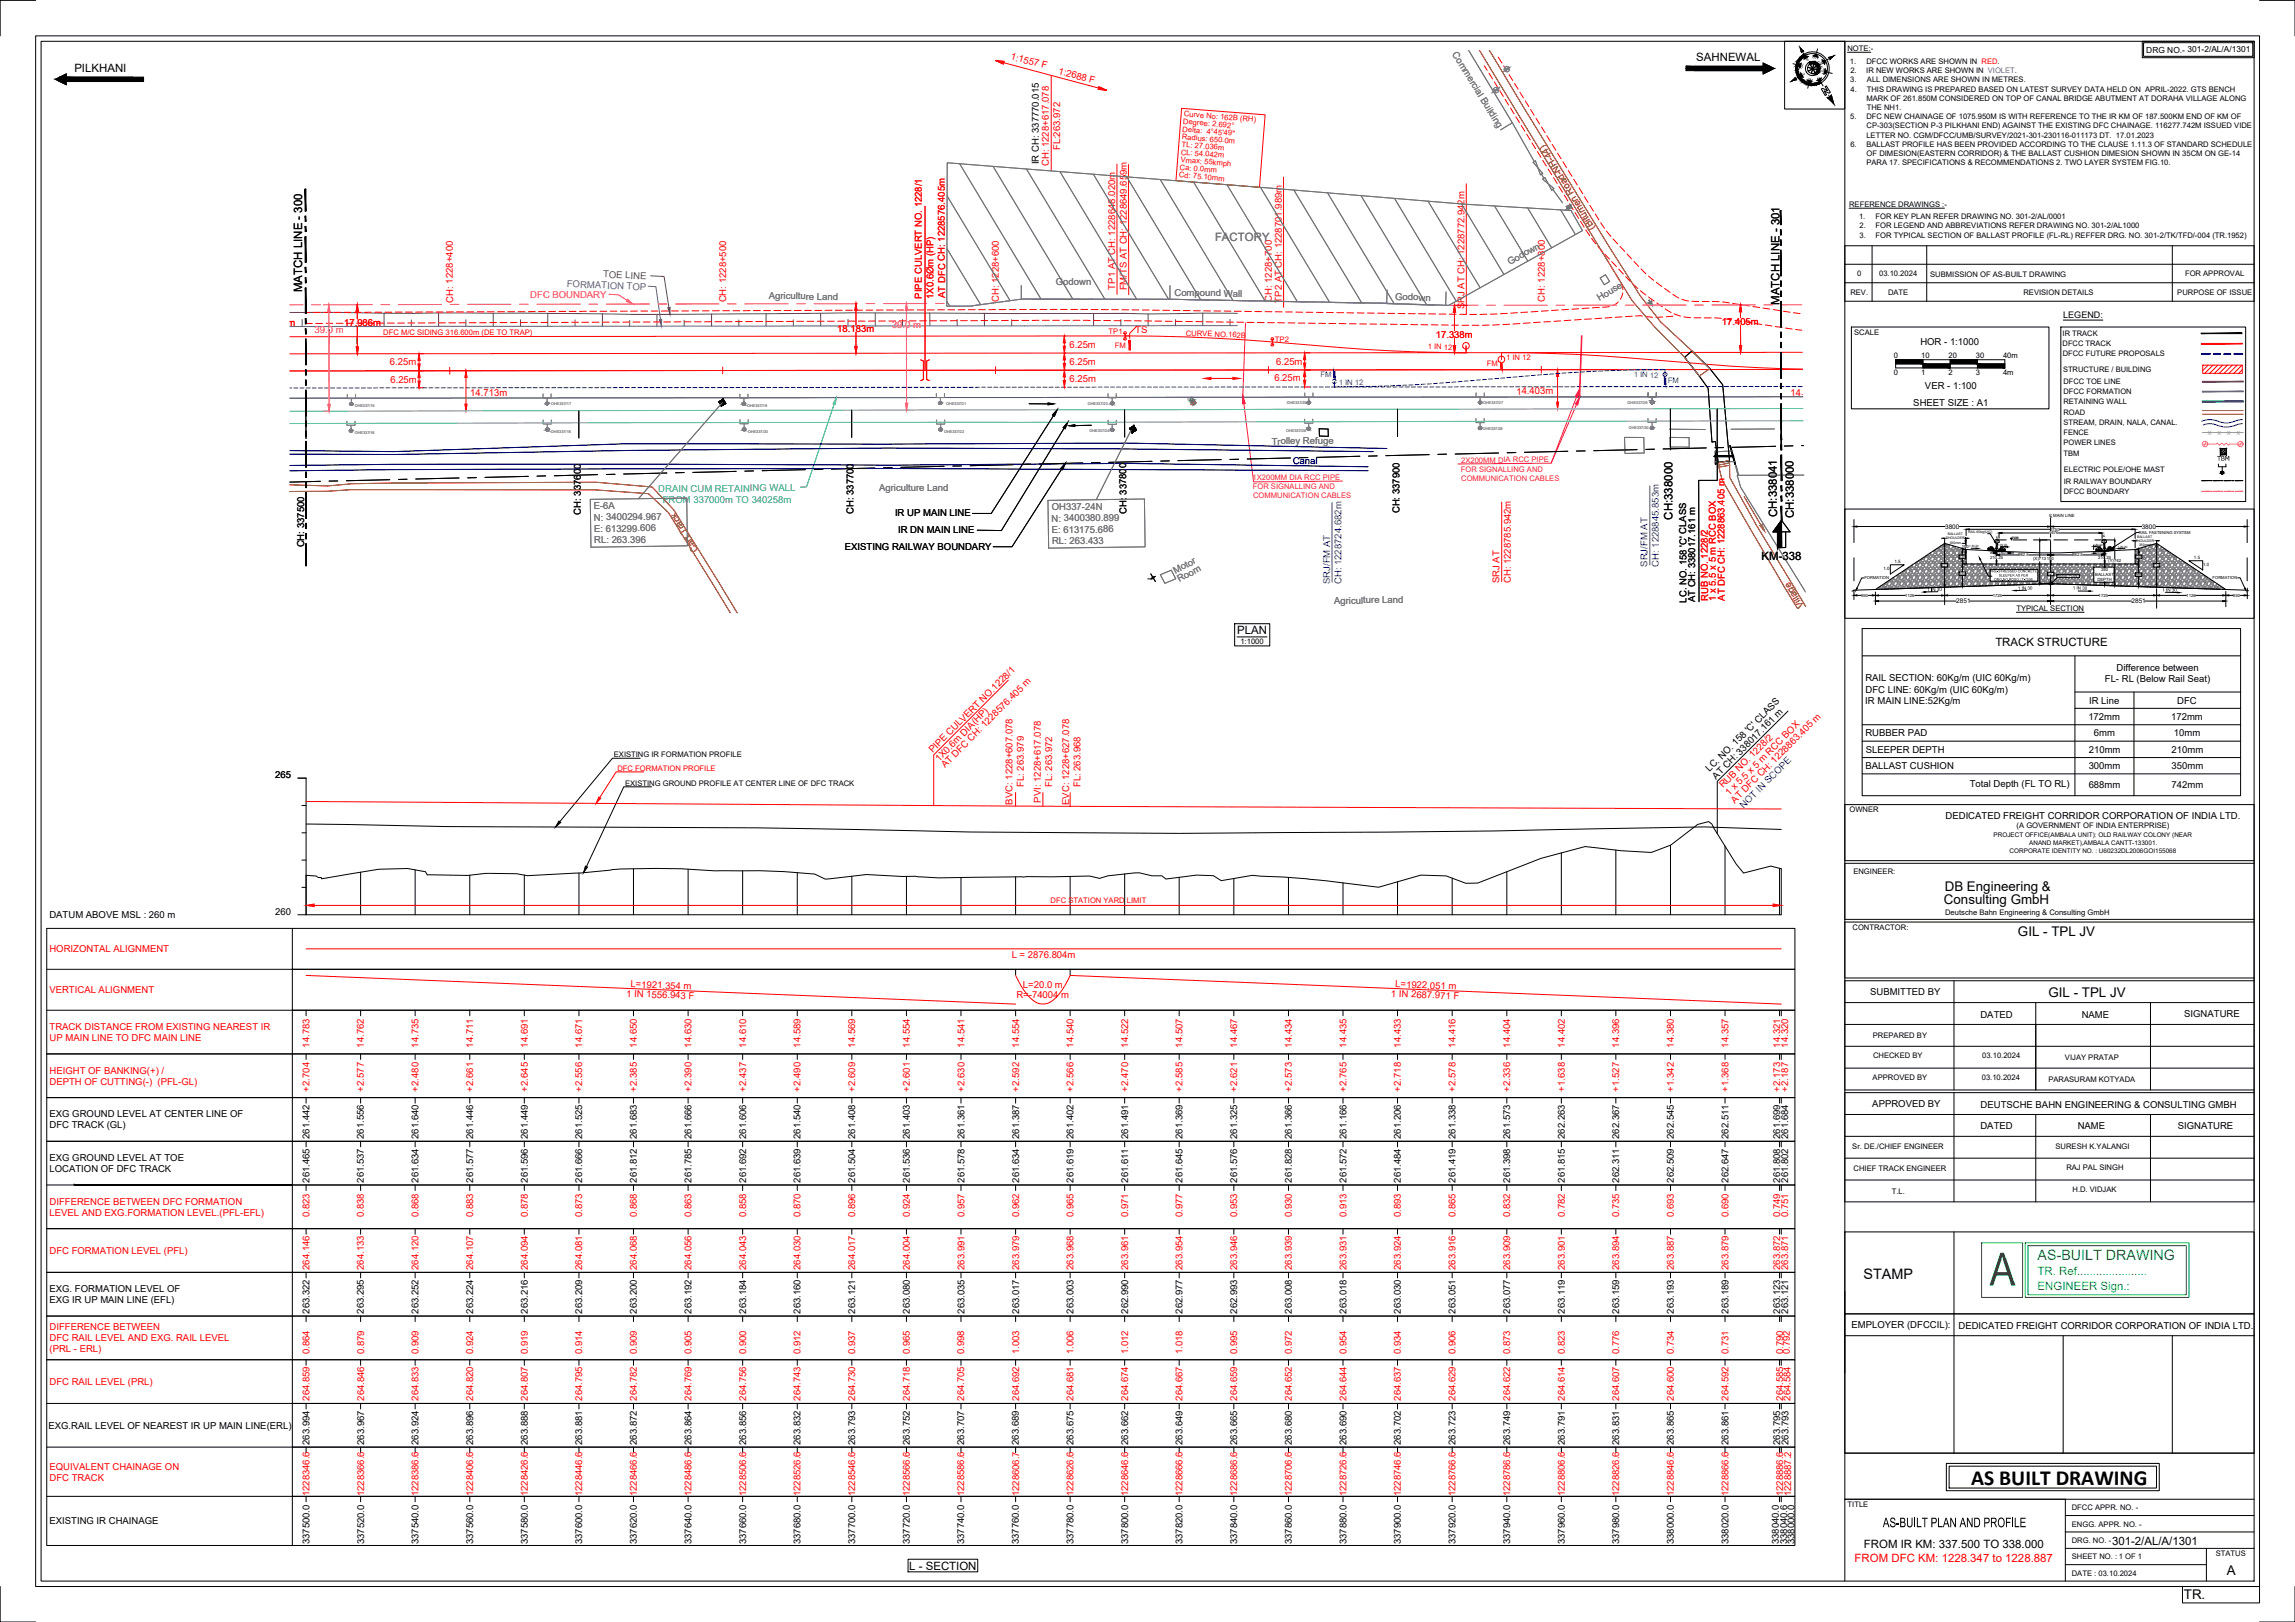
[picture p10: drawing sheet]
<svg xmlns="http://www.w3.org/2000/svg" width="841mm" height="594mm" viewBox="0 0 841 594" stroke-linecap="round" stroke-linejoin="round" font-family="sans-serif">
<defs><g id="words">
<text font-size="18.7" fill="#00b800" x="729.1" y="470.9">A</text>
<text font-size="7.9" x="722.4" y="543.7">AS BUILT DRAWING</text>
<text font-size="5.5" x="690" y="559.4">AS-BUILT PLAN AND PROFILE</text>
<text font-size="5.3" x="682.9" y="468.4">STAMP</text>
<text font-size="5.2" fill="#00b800" x="746.7" y="461.6">AS-BUILT DRAWING</text>
<g font-size="4.9">
<text x="712.7" y="326.4">DB Engineering &amp;</text>
<text x="712.4" y="331.2">Consulting GmbH</text>
<text x="739.5" y="342.8">GIL - TPL JV</text>
<text x="750.7" y="365.1">GIL - TPL JV</text>
<text x="816" y="576.8">A</text>
<text x="800.3" y="585.7">TR.</text>
</g>
<g font-size="4.2">
<text x="621.6" y="22.4">SAHNEWAL</text>
<text x="27.2" y="26.3">PILKHANI</text>
<text x="110.7" y="107" transform="rotate(-90 110.7 107)">MATCH LINE - 300</text>
<text x="652.1" y="111.6" transform="rotate(-90 652.1 111.6)">MATCH LINE - 301</text>
<text x="612.9" y="190.3" transform="rotate(-90 612.9 190.3)">CH:338000</text>
<text x="651.2" y="189.4" transform="rotate(-90 651.2 189.4)">CH:338041</text>
<text x="657.3" y="189.8" transform="rotate(-90 657.3 189.8)">CH:338000</text>
<text x="645.6" y="205.1">KM-338</text>
<text x="453.3" y="232.4">PLAN</text>
<text x="731.2" y="236.7">TRACK STRUCTURE</text>
<text x="683" y="567.2">FROM IR KM: 337.500 TO 338.000</text>
<text x="774" y="565.8">301-2/AL/A/1301</text>
<text x="333.2" y="574.9">L - SECTION</text>
</g>
<text font-size="4.2" fill="#767676" x="445.2" y="88.4">FACTORY</text>
<g font-size="4.2" fill="#00b800">
<text x="746.7" y="467">TR. Ref......................</text>
<text x="746.7" y="472.4">ENGINEER Sign.:</text>
</g>
<text font-size="4.2" fill="#f00" x="679.6" y="572.2">FROM DFC KM: 1228.347 to 1228.887</text>
<g font-size="3.5" fill="#f00">
<text x="370.2" y="21.7" transform="rotate(15 370.2 21.7)">1:1557 F</text>
<text x="387.7" y="27" transform="rotate(15 387.7 27)">1:2688 F</text>
<text x="388.6" y="55" transform="rotate(-90 388.6 55)">FL:263.972</text>
<text x="384.4" y="60.9" transform="rotate(-90 384.4 60.9)">CH: 1228+617.078</text>
<text x="408.7" y="106.1" transform="rotate(-90 408.7 106.1)">TP1 AT CH: 1228648.020m</text>
<text x="413" y="106.4" transform="rotate(-90 413 106.4)">FM/TS AT CH: 1228649.659m</text>
<text x="166" y="110.8" transform="rotate(-90 166 110.8)">CH: 1228+400</text>
<text x="266.1" y="110.8" transform="rotate(-90 266.1 110.8)">CH: 1228+500</text>
<text x="337.8" y="109.4" transform="rotate(-90 337.8 109.4)">PIPE CULVERT NO. 1228/1</text>
<text x="342.1" y="109.5" transform="rotate(-90 342.1 109.5)">1X0.6Øm (HP)</text>
<text x="346.3" y="109.1" transform="rotate(-90 346.3 109.1)">AT DFC CH: 1228576.405m</text>
<text x="366" y="110.7" transform="rotate(-90 366 110.7)">CH: 1228+600</text>
<text x="466.1" y="110.6" transform="rotate(-90 466.1 110.6)">CH: 1228+700</text>
<text x="469.8" y="110.8" transform="rotate(-90 469.8 110.8)">TP2 AT CH: 1228701.989m</text>
<text x="536.7" y="113.3" transform="rotate(-90 536.7 113.3)">SRJ AT CH: 1228772.942m</text>
<text x="566.1" y="110.5" transform="rotate(-90 566.1 110.5)">CH: 1228+800</text>
<text x="94.6" y="119.6" transform="rotate(-1 94.6 119.6)">17.955m</text>
<text x="126.1" y="119.6" transform="rotate(-1 126.1 119.6)">17.986m</text>
<text x="631" y="119.1" transform="rotate(-1 631 119.1)">17.405m</text>
<text x="306.8" y="121.6" transform="rotate(-1 306.8 121.6)">18.183m</text>
<text x="416" y="122.1" transform="rotate(1 416 122.1)">TS</text>
<text x="526.1" y="123.8" transform="rotate(-1 526.1 123.8)">17.338m</text>
<text x="391.9" y="127.4" transform="rotate(-1 391.9 127.4)">6.25m</text>
<text x="142.9" y="133.7" transform="rotate(-1 142.9 133.7)">6.25m</text>
<text x="391.9" y="133.7" transform="rotate(-1 391.9 133.7)">6.25m</text>
<text x="467.6" y="133.7" transform="rotate(-1 467.6 133.7)">6.25m</text>
<text x="143.1" y="140.3" transform="rotate(-1 143.1 140.3)">6.25m</text>
<text x="392" y="139.9" transform="rotate(-1 392 139.9)">6.25m</text>
<text x="467" y="139.7" transform="rotate(-1 467 139.7)">6.25m</text>
<text x="172.3" y="145.2" transform="rotate(-1 172.3 145.2)">14.713m</text>
<text x="555.7" y="144.5" transform="rotate(-1 555.7 144.5)">14.403m</text>
<text x="656.1" y="144.9" transform="rotate(-1 656.1 144.9)">14.303m</text>
<text x="549.5" y="213.6" transform="rotate(-90 549.5 213.6)">SRJ AT</text>
<text x="553.7" y="213.6" transform="rotate(-90 553.7 213.6)">CH: 1228785.942m</text>
<text x="625.9" y="220.1" transform="rotate(-90 625.9 220.1)">RUB NO. 1228/2</text>
<text x="628.8" y="220.2" transform="rotate(-90 628.8 220.2)">1 x 5.5 x 5 m RCC BOX</text>
<text x="632.1" y="220" transform="rotate(-90 632.1 220)">AT DFC CH: 1228863.405 m</text>
<text x="341.8" y="275.9" transform="rotate(-45 341.8 275.9)">PIPE CULVERT NO.1228/1</text>
<text x="344.1" y="279" transform="rotate(-45 344.1 279)">1X0.6m DIA(HP)</text>
<text x="346.3" y="281.3" transform="rotate(-45 346.3 281.3)">AT DFC CH: 1228576.405 m</text>
<text x="375.2" y="288.3" transform="rotate(-90 375.2 288.3)">FL: 263.979</text>
<text x="381.4" y="294" transform="rotate(-90 381.4 294)">PVI: 1228+617.078</text>
<text x="385.6" y="288.3" transform="rotate(-90 385.6 288.3)">FL: 263.972</text>
<text x="396" y="288.3" transform="rotate(-90 396 288.3)">FL: 263.968</text>
<text x="631.4" y="288.8" transform="rotate(-45 631.4 288.8)">RUB NO. 1228/2</text>
<text x="633.6" y="291.6" transform="rotate(-45 633.6 291.6)">1 x 5.5 x 5 m RCC BOX</text>
<text x="371" y="294.7" transform="rotate(-90 371 294.7)">BVC: 1228+607.078</text>
<text x="391.9" y="294.8" transform="rotate(-90 391.9 294.8)">EVC: 1228+627.078</text>
<text x="635.8" y="294.4" transform="rotate(-45 635.8 294.4)">AT DFC CH: 1228863.405 m</text>
<text x="18.1" y="348.8">HORIZONTAL ALIGNMENT</text>
<text x="370.7" y="350.8">L = 2876.804m</text>
<text x="18.1" y="363.8">VERTICAL ALIGNMENT</text>
<text x="229.4" y="365" transform="rotate(2 229.4 365)">1 IN 1556.943 F</text>
<text x="231" y="361.6" transform="rotate(2 231 361.6)">L=1921.354 m</text>
<text x="372.5" y="365.5">R=-74004 m</text>
<text x="374.8" y="362">L=20.0 m</text>
<text x="509.7" y="365" transform="rotate(2 509.7 365)">1 IN 2687.971 F</text>
<text x="511.3" y="361.6" transform="rotate(2 511.3 361.6)">L=1922.051 m</text>
<text x="18.1" y="377.3">TRACK DISTANCE FROM EXISTING NEAREST IR</text>
<text x="18.1" y="381.3">UP MAIN LINE TO DFC MAIN LINE</text>
<text x="113.4" y="383.7" transform="rotate(-90 113.4 383.7)">14.783</text>
<text x="133.4" y="383.7" transform="rotate(-90 133.4 383.7)">14.762</text>
<text x="153.4" y="383.7" transform="rotate(-90 153.4 383.7)">14.735</text>
<text x="173.4" y="383.7" transform="rotate(-90 173.4 383.7)">14.711</text>
<text x="193.4" y="383.7" transform="rotate(-90 193.4 383.7)">14.691</text>
<text x="213.4" y="383.7" transform="rotate(-90 213.4 383.7)">14.671</text>
<text x="233.4" y="383.7" transform="rotate(-90 233.4 383.7)">14.650</text>
<text x="253.4" y="383.7" transform="rotate(-90 253.4 383.7)">14.630</text>
<text x="273.4" y="383.7" transform="rotate(-90 273.4 383.7)">14.610</text>
<text x="293.4" y="383.7" transform="rotate(-90 293.4 383.7)">14.589</text>
<text x="313.4" y="383.7" transform="rotate(-90 313.4 383.7)">14.569</text>
<text x="333.4" y="383.7" transform="rotate(-90 333.4 383.7)">14.554</text>
<text x="353.4" y="383.7" transform="rotate(-90 353.4 383.7)">14.541</text>
<text x="373.5" y="383.7" transform="rotate(-90 373.5 383.7)">14.554</text>
<text x="393.4" y="383.7" transform="rotate(-90 393.4 383.7)">14.540</text>
<text x="413.4" y="383.7" transform="rotate(-90 413.4 383.7)">14.522</text>
<text x="433.4" y="383.7" transform="rotate(-90 433.4 383.7)">14.507</text>
<text x="453.4" y="383.7" transform="rotate(-90 453.4 383.7)">14.467</text>
<text x="473.4" y="383.7" transform="rotate(-90 473.4 383.7)">14.434</text>
<text x="493.4" y="383.7" transform="rotate(-90 493.4 383.7)">14.435</text>
<text x="513.4" y="383.7" transform="rotate(-90 513.4 383.7)">14.433</text>
<text x="533.4" y="383.7" transform="rotate(-90 533.4 383.7)">14.416</text>
<text x="553.4" y="383.7" transform="rotate(-90 553.4 383.7)">14.404</text>
<text x="573.4" y="383.7" transform="rotate(-90 573.4 383.7)">14.402</text>
<text x="593.4" y="383.7" transform="rotate(-90 593.4 383.7)">14.396</text>
<text x="613.4" y="383.7" transform="rotate(-90 613.4 383.7)">14.380</text>
<text x="633.4" y="383.7" transform="rotate(-90 633.4 383.7)">14.357</text>
<text x="652.3" y="383.7" transform="rotate(-90 652.3 383.7)">14.321</text>
<text x="655.3" y="383.7" transform="rotate(-90 655.3 383.7)">14.320</text>
<text x="18.1" y="393.3">HEIGHT OF BANKING(+) /</text>
<text x="18.1" y="397.3">DEPTH OF CUTTING(-) (PFL-GL)</text>
<text x="113.4" y="399.8" transform="rotate(-90 113.4 399.8)">+2.704</text>
<text x="133.4" y="399.8" transform="rotate(-90 133.4 399.8)">+2.577</text>
<text x="153.4" y="399.8" transform="rotate(-90 153.4 399.8)">+2.480</text>
<text x="173.4" y="399.8" transform="rotate(-90 173.4 399.8)">+2.661</text>
<text x="193.4" y="399.8" transform="rotate(-90 193.4 399.8)">+2.645</text>
<text x="213.4" y="399.8" transform="rotate(-90 213.4 399.8)">+2.556</text>
<text x="233.4" y="399.8" transform="rotate(-90 233.4 399.8)">+2.385</text>
<text x="253.4" y="399.8" transform="rotate(-90 253.4 399.8)">+2.390</text>
<text x="273.4" y="399.8" transform="rotate(-90 273.4 399.8)">+2.437</text>
<text x="293.4" y="399.8" transform="rotate(-90 293.4 399.8)">+2.490</text>
<text x="313.4" y="399.8" transform="rotate(-90 313.4 399.8)">+2.609</text>
<text x="333.4" y="399.8" transform="rotate(-90 333.4 399.8)">+2.601</text>
<text x="353.4" y="399.8" transform="rotate(-90 353.4 399.8)">+2.630</text>
<text x="373.5" y="399.8" transform="rotate(-90 373.5 399.8)">+2.592</text>
<text x="393.4" y="399.8" transform="rotate(-90 393.4 399.8)">+2.566</text>
<text x="413.4" y="399.8" transform="rotate(-90 413.4 399.8)">+2.470</text>
<text x="433.4" y="399.8" transform="rotate(-90 433.4 399.8)">+2.585</text>
<text x="453.4" y="399.8" transform="rotate(-90 453.4 399.8)">+2.621</text>
<text x="473.4" y="399.8" transform="rotate(-90 473.4 399.8)">+2.573</text>
<text x="493.4" y="399.8" transform="rotate(-90 493.4 399.8)">+2.765</text>
<text x="513.4" y="399.8" transform="rotate(-90 513.4 399.8)">+2.718</text>
<text x="533.4" y="399.8" transform="rotate(-90 533.4 399.8)">+2.578</text>
<text x="553.4" y="399.8" transform="rotate(-90 553.4 399.8)">+2.336</text>
<text x="573.4" y="399.8" transform="rotate(-90 573.4 399.8)">+1.638</text>
<text x="593.4" y="399.8" transform="rotate(-90 593.4 399.8)">+1.527</text>
<text x="613.4" y="399.8" transform="rotate(-90 613.4 399.8)">+1.342</text>
<text x="633.4" y="399.8" transform="rotate(-90 633.4 399.8)">+1.368</text>
<text x="652.3" y="399.8" transform="rotate(-90 652.3 399.8)">+2.173</text>
<text x="655.3" y="399.8" transform="rotate(-90 655.3 399.8)">+2.187</text>
<text x="18.1" y="441.3">DIFFERENCE BETWEEN DFC FORMATION</text>
<text x="18.1" y="445.3">LEVEL AND EXG.FORMATION LEVEL.(PFL-EFL)</text>
<text x="113.4" y="445.8" transform="rotate(-90 113.4 445.8)">0.823</text>
<text x="133.4" y="445.8" transform="rotate(-90 133.4 445.8)">0.838</text>
<text x="153.4" y="445.8" transform="rotate(-90 153.4 445.8)">0.868</text>
<text x="173.4" y="445.8" transform="rotate(-90 173.4 445.8)">0.883</text>
<text x="193.4" y="445.8" transform="rotate(-90 193.4 445.8)">0.878</text>
<text x="213.4" y="445.8" transform="rotate(-90 213.4 445.8)">0.873</text>
<text x="233.4" y="445.8" transform="rotate(-90 233.4 445.8)">0.868</text>
<text x="253.4" y="445.8" transform="rotate(-90 253.4 445.8)">0.863</text>
<text x="273.4" y="445.8" transform="rotate(-90 273.4 445.8)">0.858</text>
<text x="293.4" y="445.8" transform="rotate(-90 293.4 445.8)">0.870</text>
<text x="313.4" y="445.8" transform="rotate(-90 313.4 445.8)">0.896</text>
<text x="333.4" y="445.8" transform="rotate(-90 333.4 445.8)">0.924</text>
<text x="353.4" y="445.8" transform="rotate(-90 353.4 445.8)">0.957</text>
<text x="373.5" y="445.8" transform="rotate(-90 373.5 445.8)">0.962</text>
<text x="393.4" y="445.8" transform="rotate(-90 393.4 445.8)">0.965</text>
<text x="413.4" y="445.8" transform="rotate(-90 413.4 445.8)">0.971</text>
<text x="433.4" y="445.8" transform="rotate(-90 433.4 445.8)">0.977</text>
<text x="453.4" y="445.8" transform="rotate(-90 453.4 445.8)">0.953</text>
<text x="473.4" y="445.8" transform="rotate(-90 473.4 445.8)">0.930</text>
<text x="493.4" y="445.8" transform="rotate(-90 493.4 445.8)">0.913</text>
<text x="513.4" y="445.8" transform="rotate(-90 513.4 445.8)">0.893</text>
<text x="533.4" y="445.8" transform="rotate(-90 533.4 445.8)">0.865</text>
<text x="553.4" y="445.8" transform="rotate(-90 553.4 445.8)">0.832</text>
<text x="573.4" y="445.8" transform="rotate(-90 573.4 445.8)">0.782</text>
<text x="593.4" y="445.8" transform="rotate(-90 593.4 445.8)">0.735</text>
<text x="613.4" y="445.8" transform="rotate(-90 613.4 445.8)">0.693</text>
<text x="633.4" y="445.8" transform="rotate(-90 633.4 445.8)">0.690</text>
<text x="652.3" y="445.8" transform="rotate(-90 652.3 445.8)">0.749</text>
<text x="655.3" y="445.8" transform="rotate(-90 655.3 445.8)">0.751</text>
<text x="18.1" y="459.3">DFC FORMATION LEVEL (PFL)</text>
<text x="113.4" y="465.2" transform="rotate(-90 113.4 465.2)">264.146</text>
<text x="133.4" y="465.2" transform="rotate(-90 133.4 465.2)">264.133</text>
<text x="153.4" y="465.2" transform="rotate(-90 153.4 465.2)">264.120</text>
<text x="173.4" y="465.2" transform="rotate(-90 173.4 465.2)">264.107</text>
<text x="193.4" y="465.2" transform="rotate(-90 193.4 465.2)">264.094</text>
<text x="213.4" y="465.2" transform="rotate(-90 213.4 465.2)">264.081</text>
<text x="233.4" y="465.2" transform="rotate(-90 233.4 465.2)">264.068</text>
<text x="253.4" y="465.2" transform="rotate(-90 253.4 465.2)">264.056</text>
<text x="273.4" y="465.2" transform="rotate(-90 273.4 465.2)">264.043</text>
<text x="293.4" y="465.2" transform="rotate(-90 293.4 465.2)">264.030</text>
<text x="313.4" y="465.2" transform="rotate(-90 313.4 465.2)">264.017</text>
<text x="333.4" y="465.2" transform="rotate(-90 333.4 465.2)">264.004</text>
<text x="353.4" y="465.2" transform="rotate(-90 353.4 465.2)">263.991</text>
<text x="373.5" y="465.2" transform="rotate(-90 373.5 465.2)">263.979</text>
<text x="393.4" y="465.2" transform="rotate(-90 393.4 465.2)">263.968</text>
<text x="413.4" y="465.2" transform="rotate(-90 413.4 465.2)">263.961</text>
<text x="433.4" y="465.2" transform="rotate(-90 433.4 465.2)">263.954</text>
<text x="453.4" y="465.2" transform="rotate(-90 453.4 465.2)">263.946</text>
<text x="473.4" y="465.2" transform="rotate(-90 473.4 465.2)">263.939</text>
<text x="493.4" y="465.2" transform="rotate(-90 493.4 465.2)">263.931</text>
<text x="513.4" y="465.2" transform="rotate(-90 513.4 465.2)">263.924</text>
<text x="533.4" y="465.2" transform="rotate(-90 533.4 465.2)">263.916</text>
<text x="553.4" y="465.2" transform="rotate(-90 553.4 465.2)">263.909</text>
<text x="573.4" y="465.2" transform="rotate(-90 573.4 465.2)">263.901</text>
<text x="593.4" y="465.2" transform="rotate(-90 593.4 465.2)">263.894</text>
<text x="613.4" y="465.2" transform="rotate(-90 613.4 465.2)">263.887</text>
<text x="633.4" y="465.2" transform="rotate(-90 633.4 465.2)">263.879</text>
<text x="652.3" y="465.2" transform="rotate(-90 652.3 465.2)">263.872</text>
<text x="655.3" y="465.2" transform="rotate(-90 655.3 465.2)">263.871</text>
<text x="18.1" y="487.3">DIFFERENCE BETWEEN</text>
<text x="18.1" y="491.3">DFC RAIL LEVEL AND EXG. RAIL LEVEL</text>
<text x="18.1" y="495.3">(PRL - ERL)</text>
<text x="113.4" y="496" transform="rotate(-90 113.4 496)">0.864</text>
<text x="133.4" y="496" transform="rotate(-90 133.4 496)">0.879</text>
<text x="153.4" y="496" transform="rotate(-90 153.4 496)">0.909</text>
<text x="173.4" y="496" transform="rotate(-90 173.4 496)">0.924</text>
<text x="193.4" y="496" transform="rotate(-90 193.4 496)">0.919</text>
<text x="213.4" y="496" transform="rotate(-90 213.4 496)">0.914</text>
<text x="233.4" y="496" transform="rotate(-90 233.4 496)">0.909</text>
<text x="253.4" y="496" transform="rotate(-90 253.4 496)">0.905</text>
<text x="273.4" y="496" transform="rotate(-90 273.4 496)">0.900</text>
<text x="293.4" y="496" transform="rotate(-90 293.4 496)">0.912</text>
<text x="313.4" y="496" transform="rotate(-90 313.4 496)">0.937</text>
<text x="333.4" y="496" transform="rotate(-90 333.4 496)">0.965</text>
<text x="353.4" y="496" transform="rotate(-90 353.4 496)">0.998</text>
<text x="373.5" y="496" transform="rotate(-90 373.5 496)">1.003</text>
<text x="393.4" y="496" transform="rotate(-90 393.4 496)">1.006</text>
<text x="413.4" y="496" transform="rotate(-90 413.4 496)">1.012</text>
<text x="433.4" y="496" transform="rotate(-90 433.4 496)">1.018</text>
<text x="453.4" y="496" transform="rotate(-90 453.4 496)">0.995</text>
<text x="473.4" y="496" transform="rotate(-90 473.4 496)">0.972</text>
<text x="493.4" y="496" transform="rotate(-90 493.4 496)">0.954</text>
<text x="513.4" y="496" transform="rotate(-90 513.4 496)">0.934</text>
<text x="533.4" y="496" transform="rotate(-90 533.4 496)">0.906</text>
<text x="553.4" y="496" transform="rotate(-90 553.4 496)">0.873</text>
<text x="573.4" y="496" transform="rotate(-90 573.4 496)">0.823</text>
<text x="593.4" y="496" transform="rotate(-90 593.4 496)">0.776</text>
<text x="613.4" y="496" transform="rotate(-90 613.4 496)">0.734</text>
<text x="633.4" y="496" transform="rotate(-90 633.4 496)">0.731</text>
<text x="653.4" y="496" transform="rotate(-90 653.4 496)">0.790</text>
<text x="655.9" y="496" transform="rotate(-90 655.9 496)">0.792</text>
<text x="18.1" y="507.3">DFC RAIL LEVEL (PRL)</text>
<text x="113.4" y="513.1" transform="rotate(-90 113.4 513.1)">264.859</text>
<text x="133.4" y="513.1" transform="rotate(-90 133.4 513.1)">264.846</text>
<text x="153.4" y="513.1" transform="rotate(-90 153.4 513.1)">264.833</text>
<text x="173.4" y="513.1" transform="rotate(-90 173.4 513.1)">264.820</text>
<text x="193.4" y="513.1" transform="rotate(-90 193.4 513.1)">264.807</text>
<text x="213.4" y="513.1" transform="rotate(-90 213.4 513.1)">264.795</text>
<text x="233.4" y="513.1" transform="rotate(-90 233.4 513.1)">264.782</text>
<text x="253.4" y="513.1" transform="rotate(-90 253.4 513.1)">264.769</text>
<text x="273.4" y="513.1" transform="rotate(-90 273.4 513.1)">264.756</text>
<text x="293.4" y="513.1" transform="rotate(-90 293.4 513.1)">264.743</text>
<text x="313.4" y="513.1" transform="rotate(-90 313.4 513.1)">264.730</text>
<text x="333.4" y="513.1" transform="rotate(-90 333.4 513.1)">264.718</text>
<text x="353.4" y="513.1" transform="rotate(-90 353.4 513.1)">264.705</text>
<text x="373.5" y="513.1" transform="rotate(-90 373.5 513.1)">264.692</text>
<text x="393.4" y="513.1" transform="rotate(-90 393.4 513.1)">264.681</text>
<text x="413.4" y="513.1" transform="rotate(-90 413.4 513.1)">264.674</text>
<text x="433.4" y="513.1" transform="rotate(-90 433.4 513.1)">264.667</text>
<text x="453.4" y="513.1" transform="rotate(-90 453.4 513.1)">264.659</text>
<text x="473.4" y="513.1" transform="rotate(-90 473.4 513.1)">264.652</text>
<text x="493.4" y="513.1" transform="rotate(-90 493.4 513.1)">264.644</text>
<text x="513.4" y="513.1" transform="rotate(-90 513.4 513.1)">264.637</text>
<text x="533.4" y="513.1" transform="rotate(-90 533.4 513.1)">264.629</text>
<text x="553.4" y="513.1" transform="rotate(-90 553.4 513.1)">264.622</text>
<text x="573.4" y="513.1" transform="rotate(-90 573.4 513.1)">264.614</text>
<text x="593.4" y="513.1" transform="rotate(-90 593.4 513.1)">264.607</text>
<text x="613.4" y="513.1" transform="rotate(-90 613.4 513.1)">264.600</text>
<text x="633.4" y="513.1" transform="rotate(-90 633.4 513.1)">264.592</text>
<text x="653.4" y="513.1" transform="rotate(-90 653.4 513.1)">264.585</text>
<text x="656.2" y="513.1" transform="rotate(-90 656.2 513.1)">264.584</text>
<text x="18.1" y="538.3">EQUIVALENT CHAINAGE ON</text>
<text x="18.1" y="542.3">DFC TRACK</text>
<text x="113.4" y="548.1" transform="rotate(-90 113.4 548.1)">1228346.6</text>
<text x="133.4" y="548.1" transform="rotate(-90 133.4 548.1)">1228366.6</text>
<text x="153.4" y="548.1" transform="rotate(-90 153.4 548.1)">1228386.6</text>
<text x="173.4" y="548.1" transform="rotate(-90 173.4 548.1)">1228406.6</text>
<text x="193.4" y="548.1" transform="rotate(-90 193.4 548.1)">1228426.6</text>
<text x="213.4" y="548.1" transform="rotate(-90 213.4 548.1)">1228446.6</text>
<text x="233.4" y="548.1" transform="rotate(-90 233.4 548.1)">1228466.6</text>
<text x="253.4" y="548.1" transform="rotate(-90 253.4 548.1)">1228486.6</text>
<text x="273.4" y="548.1" transform="rotate(-90 273.4 548.1)">1228506.6</text>
<text x="293.4" y="548.1" transform="rotate(-90 293.4 548.1)">1228526.6</text>
<text x="313.4" y="548.1" transform="rotate(-90 313.4 548.1)">1228546.6</text>
<text x="333.4" y="548.1" transform="rotate(-90 333.4 548.1)">1228566.6</text>
<text x="353.4" y="548.1" transform="rotate(-90 353.4 548.1)">1228586.6</text>
<text x="373.5" y="548.1" transform="rotate(-90 373.5 548.1)">1228606.7</text>
<text x="393.4" y="548.1" transform="rotate(-90 393.4 548.1)">1228626.6</text>
<text x="413.4" y="548.1" transform="rotate(-90 413.4 548.1)">1228646.6</text>
<text x="433.4" y="548.1" transform="rotate(-90 433.4 548.1)">1228666.6</text>
<text x="453.4" y="548.1" transform="rotate(-90 453.4 548.1)">1228686.6</text>
<text x="473.4" y="548.1" transform="rotate(-90 473.4 548.1)">1228706.6</text>
<text x="493.4" y="548.1" transform="rotate(-90 493.4 548.1)">1228726.6</text>
<text x="513.4" y="548.1" transform="rotate(-90 513.4 548.1)">1228746.6</text>
<text x="533.4" y="548.1" transform="rotate(-90 533.4 548.1)">1228766.6</text>
<text x="553.4" y="548.1" transform="rotate(-90 553.4 548.1)">1228786.6</text>
<text x="573.4" y="548.1" transform="rotate(-90 573.4 548.1)">1228806.6</text>
<text x="593.4" y="548.1" transform="rotate(-90 593.4 548.1)">1228826.6</text>
<text x="613.4" y="548.1" transform="rotate(-90 613.4 548.1)">1228846.6</text>
<text x="633.4" y="548.1" transform="rotate(-90 633.4 548.1)">1228866.6</text>
<text x="653.4" y="548.1" transform="rotate(-90 653.4 548.1)">1228886.6</text>
<text x="656.4" y="548.1" transform="rotate(-90 656.4 548.1)">1228887.2</text>
</g>
<g font-size="3.5" fill="#767676">
<text x="532.1" y="19.9" transform="rotate(58 532.1 19.9)">Commercial Building</text>
<text x="553.2" y="97.1" transform="rotate(-29 553.2 97.1)">Godown</text>
<text x="386.9" y="104.3" transform="rotate(-1 386.9 104.3)">Godown</text>
<text x="281.7" y="109.4" transform="rotate(1 281.7 109.4)">Agriculture Land</text>
<text x="430.4" y="108.5">Compound Wall</text>
<text x="511.3" y="109.8" transform="rotate(2 511.3 109.8)">Godown</text>
<text x="586.2" y="110.3" transform="rotate(-31 586.2 110.3)">House</text>
<text x="466" y="162.8">Trolley Refuge</text>
<text x="322.1" y="179.9">Agriculture Land</text>
<text x="217.6" y="186.5" transform="rotate(-1 217.6 186.5)">E-6A</text>
<text x="217.7" y="190.7" transform="rotate(-1 217.7 190.7)">N: 3400294.967</text>
<text x="385.4" y="191.1" transform="rotate(-1 385.4 191.1)">N: 3400380.899</text>
<text x="385.4" y="186.9" transform="rotate(-1 385.4 186.9)">OH337-24N</text>
<text x="217.7" y="194.9" transform="rotate(-1 217.7 194.9)">E: 613299.606</text>
<text x="385.4" y="195.3" transform="rotate(-1 385.4 195.3)">E: 613175.686</text>
<text x="217.7" y="199" transform="rotate(-1 217.7 199)">RL: 263.396</text>
<text x="385.5" y="199.4" transform="rotate(-1 385.5 199.4)">RL: 263.433</text>
<text x="430.7" y="210.3" transform="rotate(-29 430.7 210.3)">Motor</text>
<text x="432.3" y="213.3" transform="rotate(-29 432.3 213.3)">Room</text>
<text x="488.9" y="221.2" transform="rotate(-1 488.9 221.2)">Agriculture Land</text>
</g>
<g font-size="3.5">
<text x="380.7" y="60.2" transform="rotate(-90 380.7 60.2)">IR CH: 337770.015</text>
<text x="703.7" y="126.4">HOR - 1:1000</text>
<text x="705.4" y="142.5">VER - 1:100</text>
<text x="701.2" y="148.6">SHEET SIZE : A1</text>
<text x="212.8" y="188.5" transform="rotate(-90 212.8 188.5)">CH: 337600</text>
<text x="312.8" y="188.3" transform="rotate(-90 312.8 188.3)">CH: 337700</text>
<text x="328" y="189.2">IR UP MAIN LINE</text>
<text x="412.8" y="188.2" transform="rotate(-90 412.8 188.2)">CH: 337800</text>
<text x="512.8" y="188" transform="rotate(-90 512.8 188)">CH: 337900</text>
<text x="329.1" y="195.2">IR DN MAIN LINE</text>
<text x="111.4" y="200.5" transform="rotate(-90 111.4 200.5)">CH: 337500</text>
<text x="309.6" y="201.3">EXISTING RAILWAY BOUNDARY</text>
<text x="618.1" y="220.7" transform="rotate(-90 618.1 220.7)">LC. NO. 158 'C' CLASS</text>
<text x="621.2" y="220.6" transform="rotate(-90 621.2 220.6)">AT CH: 338017.161 m</text>
<text x="775.7" y="245.6">Difference between</text>
<text x="683.6" y="249.5">RAIL SECTION: 60Kg/m (UIC 60Kg/m)</text>
<text x="771.3" y="249.8">FL- RL (Below Rail Seat)</text>
<text x="683.5" y="258">IR MAIN LINE:52Kg/m</text>
<text x="683.6" y="253.7">DFC LINE: 60Kg/m (UIC 60Kg/m)</text>
<text x="765.6" y="257.7">IR Line</text>
<text x="797.9" y="257.7">DFC</text>
<text x="765.3" y="263.7">172mm</text>
<text x="795.6" y="263.7">172mm</text>
<text x="683.6" y="269.7">RUBBER PAD</text>
<text x="767.4" y="269.7">6mm</text>
<text x="796.6" y="269.7">10mm</text>
<text x="683.7" y="275.7">SLEEPER DEPTH</text>
<text x="765.5" y="275.7">210mm</text>
<text x="795.8" y="275.7">210mm</text>
<text x="683.6" y="281.7">BALLAST CUSHION</text>
<text x="765.4" y="281.7">300mm</text>
<text x="795.8" y="281.7">350mm</text>
<text x="100.8" y="285">265</text>
<text x="626.5" y="282.8" transform="rotate(-45 626.5 282.8)">LC. NO. 158 'C' CLASS</text>
<text x="628.9" y="285.5" transform="rotate(-45 628.9 285.5)">AT CH: 338017.161 m</text>
<text x="721.8" y="288.3">Total Depth (FL TO RL)</text>
<text x="765.4" y="288.7">688mm</text>
<text x="795.8" y="288.7">742mm</text>
<text x="713" y="299.8">DEDICATED FREIGHT CORRIDOR CORPORATION OF INDIA LTD.</text>
<text x="100.8" y="335">260</text>
<text x="18.1" y="336.3">DATUM ABOVE MSL : 260 m</text>
<text x="685.3" y="364.4">SUBMITTED BY</text>
<text x="725.7" y="372.7">DATED</text>
<text x="762.9" y="372.7">NAME</text>
<text x="800.4" y="372.6">SIGNATURE</text>
<text x="686.1" y="405.4">APPROVED BY</text>
<text x="725.8" y="405.7">DEUTSCHE BAHN ENGINEERING &amp; CONSULTING GMBH</text>
<text x="18.1" y="409.3">EXG GROUND LEVEL AT CENTER LINE OF</text>
<text x="18.1" y="413.3">DFC TRACK (GL)</text>
<text x="725.7" y="413.7">DATED</text>
<text x="761.4" y="413.7">NAME</text>
<text x="798.1" y="413.6">SIGNATURE</text>
<text x="113.4" y="417.2" transform="rotate(-90 113.4 417.2)">261.442</text>
<text x="133.4" y="417.2" transform="rotate(-90 133.4 417.2)">261.556</text>
<text x="153.4" y="417.2" transform="rotate(-90 153.4 417.2)">261.640</text>
<text x="173.4" y="417.2" transform="rotate(-90 173.4 417.2)">261.446</text>
<text x="193.4" y="417.2" transform="rotate(-90 193.4 417.2)">261.449</text>
<text x="213.4" y="417.2" transform="rotate(-90 213.4 417.2)">261.525</text>
<text x="233.4" y="417.2" transform="rotate(-90 233.4 417.2)">261.683</text>
<text x="253.4" y="417.2" transform="rotate(-90 253.4 417.2)">261.666</text>
<text x="273.4" y="417.2" transform="rotate(-90 273.4 417.2)">261.606</text>
<text x="293.4" y="417.2" transform="rotate(-90 293.4 417.2)">261.540</text>
<text x="313.4" y="417.2" transform="rotate(-90 313.4 417.2)">261.408</text>
<text x="333.4" y="417.2" transform="rotate(-90 333.4 417.2)">261.403</text>
<text x="353.4" y="417.2" transform="rotate(-90 353.4 417.2)">261.361</text>
<text x="373.5" y="417.2" transform="rotate(-90 373.5 417.2)">261.387</text>
<text x="393.4" y="417.2" transform="rotate(-90 393.4 417.2)">261.402</text>
<text x="413.4" y="417.2" transform="rotate(-90 413.4 417.2)">261.491</text>
<text x="433.4" y="417.2" transform="rotate(-90 433.4 417.2)">261.369</text>
<text x="453.4" y="417.2" transform="rotate(-90 453.4 417.2)">261.325</text>
<text x="473.4" y="417.2" transform="rotate(-90 473.4 417.2)">261.366</text>
<text x="493.4" y="417.2" transform="rotate(-90 493.4 417.2)">261.166</text>
<text x="513.4" y="417.2" transform="rotate(-90 513.4 417.2)">261.206</text>
<text x="533.4" y="417.2" transform="rotate(-90 533.4 417.2)">261.338</text>
<text x="553.4" y="417.2" transform="rotate(-90 553.4 417.2)">261.573</text>
<text x="573.4" y="417.2" transform="rotate(-90 573.4 417.2)">262.263</text>
<text x="593.4" y="417.2" transform="rotate(-90 593.4 417.2)">262.367</text>
<text x="613.4" y="417.2" transform="rotate(-90 613.4 417.2)">262.545</text>
<text x="633.4" y="417.2" transform="rotate(-90 633.4 417.2)">262.511</text>
<text x="652.3" y="417.2" transform="rotate(-90 652.3 417.2)">261.699</text>
<text x="655.3" y="417.2" transform="rotate(-90 655.3 417.2)">261.684</text>
<text x="18.1" y="425.3">EXG GROUND LEVEL AT TOE</text>
<text x="18.1" y="429.3">LOCATION OF DFC TRACK</text>
<text x="113.4" y="433.2" transform="rotate(-90 113.4 433.2)">261.465</text>
<text x="133.4" y="433.2" transform="rotate(-90 133.4 433.2)">261.537</text>
<text x="153.4" y="433.2" transform="rotate(-90 153.4 433.2)">261.634</text>
<text x="173.4" y="433.2" transform="rotate(-90 173.4 433.2)">261.577</text>
<text x="193.4" y="433.2" transform="rotate(-90 193.4 433.2)">261.596</text>
<text x="213.4" y="433.2" transform="rotate(-90 213.4 433.2)">261.666</text>
<text x="233.4" y="433.2" transform="rotate(-90 233.4 433.2)">261.812</text>
<text x="253.4" y="433.2" transform="rotate(-90 253.4 433.2)">261.785</text>
<text x="273.4" y="433.2" transform="rotate(-90 273.4 433.2)">261.692</text>
<text x="293.4" y="433.2" transform="rotate(-90 293.4 433.2)">261.639</text>
<text x="313.4" y="433.2" transform="rotate(-90 313.4 433.2)">261.504</text>
<text x="333.4" y="433.2" transform="rotate(-90 333.4 433.2)">261.536</text>
<text x="353.4" y="433.2" transform="rotate(-90 353.4 433.2)">261.578</text>
<text x="373.5" y="433.2" transform="rotate(-90 373.5 433.2)">261.634</text>
<text x="393.4" y="433.2" transform="rotate(-90 393.4 433.2)">261.619</text>
<text x="413.4" y="433.2" transform="rotate(-90 413.4 433.2)">261.611</text>
<text x="433.4" y="433.2" transform="rotate(-90 433.4 433.2)">261.645</text>
<text x="453.4" y="433.2" transform="rotate(-90 453.4 433.2)">261.576</text>
<text x="473.4" y="433.2" transform="rotate(-90 473.4 433.2)">261.828</text>
<text x="493.4" y="433.2" transform="rotate(-90 493.4 433.2)">261.572</text>
<text x="513.4" y="433.2" transform="rotate(-90 513.4 433.2)">261.484</text>
<text x="533.4" y="433.2" transform="rotate(-90 533.4 433.2)">261.419</text>
<text x="553.4" y="433.2" transform="rotate(-90 553.4 433.2)">261.398</text>
<text x="573.4" y="433.2" transform="rotate(-90 573.4 433.2)">261.815</text>
<text x="593.4" y="433.2" transform="rotate(-90 593.4 433.2)">262.311</text>
<text x="613.4" y="433.2" transform="rotate(-90 613.4 433.2)">262.509</text>
<text x="633.4" y="433.2" transform="rotate(-90 633.4 433.2)">262.647</text>
<text x="652.3" y="433.2" transform="rotate(-90 652.3 433.2)">261.808</text>
<text x="655.3" y="433.2" transform="rotate(-90 655.3 433.2)">261.802</text>
<text x="18.1" y="473.3">EXG. FORMATION LEVEL OF</text>
<text x="18.1" y="477.3">EXG IR UP MAIN LINE (EFL)</text>
<text x="113.4" y="481.2" transform="rotate(-90 113.4 481.2)">263.322</text>
<text x="133.4" y="481.2" transform="rotate(-90 133.4 481.2)">263.295</text>
<text x="153.4" y="481.2" transform="rotate(-90 153.4 481.2)">263.252</text>
<text x="173.4" y="481.2" transform="rotate(-90 173.4 481.2)">263.224</text>
<text x="193.4" y="481.2" transform="rotate(-90 193.4 481.2)">263.216</text>
<text x="213.4" y="481.2" transform="rotate(-90 213.4 481.2)">263.209</text>
<text x="233.4" y="481.2" transform="rotate(-90 233.4 481.2)">263.200</text>
<text x="253.4" y="481.2" transform="rotate(-90 253.4 481.2)">263.192</text>
<text x="273.4" y="481.2" transform="rotate(-90 273.4 481.2)">263.184</text>
<text x="293.4" y="481.2" transform="rotate(-90 293.4 481.2)">263.160</text>
<text x="313.4" y="481.2" transform="rotate(-90 313.4 481.2)">263.121</text>
<text x="333.4" y="481.2" transform="rotate(-90 333.4 481.2)">263.080</text>
<text x="353.4" y="481.2" transform="rotate(-90 353.4 481.2)">263.035</text>
<text x="373.5" y="481.2" transform="rotate(-90 373.5 481.2)">263.017</text>
<text x="393.4" y="481.2" transform="rotate(-90 393.4 481.2)">263.003</text>
<text x="413.4" y="481.2" transform="rotate(-90 413.4 481.2)">262.990</text>
<text x="433.4" y="481.2" transform="rotate(-90 433.4 481.2)">262.977</text>
<text x="453.4" y="481.2" transform="rotate(-90 453.4 481.2)">262.993</text>
<text x="473.4" y="481.2" transform="rotate(-90 473.4 481.2)">263.008</text>
<text x="493.4" y="481.2" transform="rotate(-90 493.4 481.2)">263.018</text>
<text x="513.4" y="481.2" transform="rotate(-90 513.4 481.2)">263.030</text>
<text x="533.4" y="481.2" transform="rotate(-90 533.4 481.2)">263.051</text>
<text x="553.4" y="481.2" transform="rotate(-90 553.4 481.2)">263.077</text>
<text x="573.4" y="481.2" transform="rotate(-90 573.4 481.2)">263.119</text>
<text x="593.4" y="481.2" transform="rotate(-90 593.4 481.2)">263.159</text>
<text x="613.4" y="481.2" transform="rotate(-90 613.4 481.2)">263.193</text>
<text x="633.4" y="481.2" transform="rotate(-90 633.4 481.2)">263.189</text>
<text x="652.3" y="481.2" transform="rotate(-90 652.3 481.2)">263.123</text>
<text x="655.3" y="481.2" transform="rotate(-90 655.3 481.2)">263.121</text>
<text x="678.5" y="486.3">EMPLOYER (DFCCIL):</text>
<text x="717.7" y="486.6">DEDICATED FREIGHT CORRIDOR CORPORATION OF INDIA LTD.</text>
<text x="17.8" y="523.3">EXG.RAIL LEVEL OF NEAREST IR UP MAIN LINE(ERL)</text>
<text x="113.4" y="529.2" transform="rotate(-90 113.4 529.2)">263.994</text>
<text x="133.4" y="529.2" transform="rotate(-90 133.4 529.2)">263.967</text>
<text x="153.4" y="529.2" transform="rotate(-90 153.4 529.2)">263.924</text>
<text x="173.4" y="529.2" transform="rotate(-90 173.4 529.2)">263.896</text>
<text x="193.4" y="529.2" transform="rotate(-90 193.4 529.2)">263.888</text>
<text x="213.4" y="529.2" transform="rotate(-90 213.4 529.2)">263.881</text>
<text x="233.4" y="529.2" transform="rotate(-90 233.4 529.2)">263.872</text>
<text x="253.4" y="529.2" transform="rotate(-90 253.4 529.2)">263.864</text>
<text x="273.4" y="529.2" transform="rotate(-90 273.4 529.2)">263.856</text>
<text x="293.4" y="529.2" transform="rotate(-90 293.4 529.2)">263.832</text>
<text x="313.4" y="529.2" transform="rotate(-90 313.4 529.2)">263.793</text>
<text x="333.4" y="529.2" transform="rotate(-90 333.4 529.2)">263.752</text>
<text x="353.4" y="529.2" transform="rotate(-90 353.4 529.2)">263.707</text>
<text x="373.4" y="529.2" transform="rotate(-90 373.4 529.2)">263.689</text>
<text x="393.4" y="529.2" transform="rotate(-90 393.4 529.2)">263.675</text>
<text x="413.4" y="529.2" transform="rotate(-90 413.4 529.2)">263.662</text>
<text x="433.4" y="529.2" transform="rotate(-90 433.4 529.2)">263.649</text>
<text x="453.4" y="529.2" transform="rotate(-90 453.4 529.2)">263.665</text>
<text x="473.4" y="529.2" transform="rotate(-90 473.4 529.2)">263.680</text>
<text x="493.4" y="529.2" transform="rotate(-90 493.4 529.2)">263.690</text>
<text x="513.4" y="529.2" transform="rotate(-90 513.4 529.2)">263.702</text>
<text x="533.4" y="529.2" transform="rotate(-90 533.4 529.2)">263.723</text>
<text x="553.4" y="529.2" transform="rotate(-90 553.4 529.2)">263.749</text>
<text x="573.4" y="529.2" transform="rotate(-90 573.4 529.2)">263.791</text>
<text x="593.4" y="529.2" transform="rotate(-90 593.4 529.2)">263.831</text>
<text x="613.4" y="529.2" transform="rotate(-90 613.4 529.2)">263.865</text>
<text x="633.4" y="529.2" transform="rotate(-90 633.4 529.2)">263.861</text>
<text x="652.3" y="529.2" transform="rotate(-90 652.3 529.2)">263.795</text>
<text x="655.4" y="529.2" transform="rotate(-90 655.4 529.2)">263.793</text>
<text x="18.1" y="558.3">EXISTING IR CHAINAGE</text>
<text x="113.4" y="565.6" transform="rotate(-90 113.4 565.6)">337500.0</text>
<text x="133.4" y="565.6" transform="rotate(-90 133.4 565.6)">337520.0</text>
<text x="153.4" y="565.6" transform="rotate(-90 153.4 565.6)">337540.0</text>
<text x="173.4" y="565.6" transform="rotate(-90 173.4 565.6)">337560.0</text>
<text x="193.4" y="565.6" transform="rotate(-90 193.4 565.6)">337580.0</text>
<text x="213.4" y="565.6" transform="rotate(-90 213.4 565.6)">337600.0</text>
<text x="233.4" y="565.6" transform="rotate(-90 233.4 565.6)">337620.0</text>
<text x="253.4" y="565.6" transform="rotate(-90 253.4 565.6)">337640.0</text>
<text x="273.4" y="565.6" transform="rotate(-90 273.4 565.6)">337660.0</text>
<text x="293.4" y="565.6" transform="rotate(-90 293.4 565.6)">337680.0</text>
<text x="313.4" y="565.6" transform="rotate(-90 313.4 565.6)">337700.0</text>
<text x="333.4" y="565.6" transform="rotate(-90 333.4 565.6)">337720.0</text>
<text x="353.4" y="565.6" transform="rotate(-90 353.4 565.6)">337740.0</text>
<text x="373.4" y="565.6" transform="rotate(-90 373.4 565.6)">337760.0</text>
<text x="393.4" y="565.6" transform="rotate(-90 393.4 565.6)">337780.0</text>
<text x="413.4" y="565.6" transform="rotate(-90 413.4 565.6)">337800.0</text>
<text x="433.4" y="565.6" transform="rotate(-90 433.4 565.6)">337820.0</text>
<text x="453.4" y="565.6" transform="rotate(-90 453.4 565.6)">337840.0</text>
<text x="473.4" y="565.6" transform="rotate(-90 473.4 565.6)">337860.0</text>
<text x="493.4" y="565.6" transform="rotate(-90 493.4 565.6)">337880.0</text>
<text x="513.4" y="565.6" transform="rotate(-90 513.4 565.6)">337900.0</text>
<text x="533.4" y="565.6" transform="rotate(-90 533.4 565.6)">337920.0</text>
<text x="553.4" y="565.6" transform="rotate(-90 553.4 565.6)">337940.0</text>
<text x="573.4" y="565.6" transform="rotate(-90 573.4 565.6)">337960.0</text>
<text x="593.4" y="565.6" transform="rotate(-90 593.4 565.6)">337980.0</text>
<text x="613.4" y="565.6" transform="rotate(-90 613.4 565.6)">338000.0</text>
<text x="633.4" y="565.6" transform="rotate(-90 633.4 565.6)">338020.0</text>
<text x="651.9" y="565.6" transform="rotate(-90 651.9 565.6)">338040.0</text>
<text x="654.9" y="565.6" transform="rotate(-90 654.9 565.6)">338040.6</text>
<text x="657.6" y="565.6" transform="rotate(-90 657.6 565.6)">338000.0</text>
</g>
<g font-size="3.5" fill="#b85c00">
<text x="584.6" y="83.5" transform="rotate(-121 584.6 83.5)">(Bitumen Road-NH-44)</text>
<text x="256" y="201.5" transform="rotate(-121 256 201.5)">Cart Track</text>
<text x="668.5" y="234.5" transform="rotate(-121 668.5 234.5)">Daudpur Village</text>
</g>
<text font-size="3.5" fill="#723956" x="221" y="101.6" transform="rotate(2 221 101.6)">TOE LINE</text>
<text font-size="3.5" fill="#5d4a95" x="207.7" y="105.2" transform="rotate(2 207.7 105.2)">FORMATION TOP</text>
<g font-size="3.5" fill="#f0f">
<text x="194.3" y="109.3">DFC BOUNDARY</text>
<text x="115.3" y="121.9">39.0 m</text>
<text x="326.9" y="120.2">39.0 m</text>
</g>
<g font-size="3.5" fill="#00f">
<text x="473.7" y="169.9" transform="rotate(2 473.7 169.9)">Canal</text>
<text x="603.7" y="207.6" transform="rotate(-90 603.7 207.6)">SRJ/FM AT</text>
<text x="607.9" y="207.6" transform="rotate(-90 607.9 207.6)">CH: 1228845.853m</text>
<text x="487.4" y="213.9" transform="rotate(-90 487.4 213.9)">SRJ/FM AT</text>
<text x="491.6" y="214" transform="rotate(-90 491.6 214)">CH: 1228724.682m</text>
<text x="639" y="296.3" transform="rotate(-45 639 296.3)">NOT IN SCOPE</text>
</g>
<g font-size="3.5" fill="#008ab8">
<text x="241.2" y="180.1">DRAIN CUM RETAINING WALL</text>
<text x="242.9" y="184.3">FROM 337000m TO 340258m</text>
</g>
<text font-size="3.3" x="756.1" y="116.6">LEGEND:</text>
<text font-size="3.1" x="786.5" y="19.3">DRG NO.- 301-2/AL/A/1301</text>
<g font-size="2.8">
<text x="677" y="18.6">NOTE:-</text>
<text x="677.9" y="23.5">1.</text>
<text x="684" y="23.5">DFCC WORKS ARE SHOWN IN RED.</text>
<text x="678.1" y="26.8">2.</text>
<text x="683.9" y="26.8">IR NEW WORKS ARE SHOWN IN VIOLET.</text>
<text x="678" y="30.2">3.</text>
<text x="678.1" y="33.5">4.</text>
<text x="684.1" y="33.5">THIS DRAWING IS PREPARED BASED ON LATEST SURVEY DATA HELD ON APRIL-2022. GTS BENCH</text>
<text x="684.2" y="30.2">ALL DIMENSIONS ARE SHOWN IN METRES.</text>
<text x="684" y="36.9">MARK OF 261.850M CONSIDERED ON TOP OF CANAL BRIDGE ABUTMENT AT DORAHA VILLAGE ALONG</text>
<text x="684.1" y="40.3">THE NH1.</text>
<text x="678" y="43.6">5.</text>
<text x="684" y="43.6">DFC NEW CHAINAGE OF 1075.950M IS WITH REFERENCE TO THE IR KM OF 187.500KM END OF KM OF</text>
<text x="684" y="47">CP-303(SECTION P-3 PILKHANI END) AGAINST THE EXISTING DFC CHAINAGE. 116277.742M ISSUED VIDE</text>
<text x="678.1" y="53.7">6.</text>
<text x="684" y="50.4">LETTER NO. CGM/DFCC/UMB/SURVEY/2021-301-230116-011173 DT. 17.01.2023</text>
<text x="684" y="53.7">BALLAST PROFILE HAS BEEN PROVIDED ACCORDING TO THE CLAUSE 1.11.3 OF STANDARD SCHEDULE</text>
<text x="684.1" y="57.1">OF DIMESION(EASTERN CORRIDOR) &amp; THE BALLAST CUSHION DIMESION SHOWN IN 35CM ON GE-14</text>
<text x="684" y="60.5">PARA 17. SPECIFICATIONS &amp; RECOMMENDATIONS 2. TWO LAYER SYSTEM FIG.10.</text>
<text x="677.6" y="75.7">REFERENCE DRAWINGS :-</text>
<text x="681.3" y="80.3">1.</text>
<text x="681.5" y="83.7">2.</text>
<text x="687.3" y="80.3">FOR KEY PLAN REFER DRAWING NO. 301-2/AL/0001</text>
<text x="687.3" y="83.7">FOR LEGEND AND ABBREVIATIONS REFER DRAWING NO. 301-2/AL1000</text>
<text x="681.4" y="87">3.</text>
<text x="687.3" y="87">FOR TYPICAL SECTION OF BALLAST PROFILE (FL-RL) REFFER DRG. NO. 301-2/TK/TFD/-004 (TR.1952)</text>
<text x="680.6" y="101.2">0</text>
<text x="688.6" y="101.2">03.10.2024</text>
<text x="707.3" y="101.4">SUBMISSION OF AS-BUILT DRAWING</text>
<text x="800.7" y="101.2">FOR APPROVAL</text>
<text x="797.9" y="108">PURPOSE OF ISSUE</text>
<text x="678.1" y="108">REV.</text>
<text x="691.9" y="108">DATE</text>
<text x="741.5" y="108.2">REVISION DETAILS</text>
<text x="679.5" y="122.8">SCALE</text>
<text x="755.8" y="123.1">IR TRACK</text>
<text x="694" y="131">0</text>
<text x="704.1" y="131">10</text>
<text x="714.1" y="131">20</text>
<text x="724.1" y="131">30</text>
<text x="734" y="131">40m</text>
<text x="755.8" y="126.8">DFCC TRACK</text>
<text x="755.9" y="130.6">DFCC FUTURE PROPOSALS</text>
<text x="694" y="137.5">0</text>
<text x="704.1" y="137.5">1</text>
<text x="714.1" y="137.5">2</text>
<text x="724.1" y="137.5">3</text>
<text x="734" y="137.5">4m</text>
<text x="756" y="136.3">STRUCTURE / BUILDING</text>
<text x="756.2" y="140.6">DFCC TOE LINE</text>
<text x="756.2" y="144.3">DFCC FORMATION</text>
<text x="756.2" y="147.9">RETAINING WALL</text>
<text x="756.2" y="151.9">ROAD</text>
<text x="756.2" y="155.8">STREAM, DRAIN, NALA, CANAL.</text>
<text x="756.2" y="159.4">FENCE</text>
<text x="756.2" y="167.2">TBM</text>
<text x="756.2" y="163">POWER LINES</text>
<text x="756.3" y="173">ELECTRIC POLE/OHE MAST</text>
<text x="812.5" y="168.8">TBM</text>
<text x="756.3" y="177.1">IR RAILWAY BOUNDARY</text>
<text x="756.3" y="181.1">DFCC BOUNDARY</text>
<text x="738.9" y="223.7">TYPICAL SECTION</text>
<text x="454.6" y="235.7">1:1000</text>
<text x="224.9" y="277.3">EXISTING IR FORMATION PROFILE</text>
<text x="229.1" y="287.7">EXISTING GROUND PROFILE AT CENTER LINE OF DFC TRACK</text>
<text x="677.7" y="297.6">OWNER</text>
<text x="739" y="303.4">(A GOVERNMENT OF INDIA ENTERPRISE)</text>
<text x="679.2" y="320.1">ENGINEER:</text>
<text x="712.8" y="335.1">Deutsche Bahn Engineering &amp; Consulting GmbH</text>
<text x="678.9" y="340.7">CONTRACTOR:</text>
<text x="686.3" y="380.1">PREPARED BY</text>
<text x="686.4" y="387.6">CHECKED BY</text>
<text x="726.4" y="387.6">03.10.2024</text>
<text x="756.7" y="388.3">VIJAY PRATAP</text>
<text x="686.3" y="395.6">APPROVED BY</text>
<text x="726.3" y="395.6">03.10.2024</text>
<text x="750.7" y="396.3">PARASURAM KOTYADA</text>
<text x="678.8" y="420.9">Sr. DE./CHIEF ENGINEER</text>
<text x="753.3" y="420.7">SURESH K.YALANGI</text>
<text x="679.3" y="428.9">CHIEF TRACK ENGINEER</text>
<text x="757.2" y="428.7">RAJ PAL SINGH</text>
<text x="693.2" y="437.2">T.L.</text>
<text x="759.5" y="436.7">H.D. VIDJAK</text>
<text x="677.1" y="552.1">TITLE</text>
<text x="759.2" y="553.1">DFCC APPR. NO. -</text>
<text x="759.2" y="559.1">ENGG. APPR. NO. -</text>
<text x="759.2" y="565.1">DRG. NO. -</text>
<text x="759.2" y="571.1">SHEET NO. : 1 OF 1</text>
<text x="812" y="570.1">STATUS</text>
<text x="759.2" y="577.1">DATE : 03.10.2024</text>
</g>
<g font-size="2.8" fill="#f00">
<text x="433.5" y="45.4" transform="rotate(5 433.5 45.4)">Degree: 2.692°</text>
<text x="433.8" y="42.6" transform="rotate(5 433.8 42.6)">Curve No:</text>
<text x="447.1" y="43.7" transform="rotate(4 447.1 43.7)">162B (RH)</text>
<text x="433" y="53.8" transform="rotate(4 433 53.8)">TL: 27.036m</text>
<text x="433.1" y="51" transform="rotate(4 433.1 51)">Radius: 650.0m</text>
<text x="433.3" y="48.2" transform="rotate(5 433.3 48.2)">Delta: 4°45'49&quot;</text>
<text x="432.6" y="59.4" transform="rotate(5 432.6 59.4)">Vmax: 55kmph</text>
<text x="432.7" y="56.6" transform="rotate(4 432.7 56.6)">CL: 54.042m</text>
<text x="432" y="65" transform="rotate(5 432 65)">Cd: 75.10mm</text>
<text x="432.3" y="62.2" transform="rotate(5 432.3 62.2)">Ca: 0.0mm</text>
<text x="140.4" y="122.7">DFC M/C SIDING 316.600m (DE TO TRAP)</text>
<text x="406.3" y="122.5">TP1</text>
<text x="434.5" y="122.9" transform="rotate(2 434.5 122.9)">CURVE NO.162B</text>
<text x="467.2" y="125.2" transform="rotate(1 467.2 125.2)">TP2</text>
<text x="408.5" y="127.3" transform="rotate(1 408.5 127.3)">FM</text>
<text x="523.2" y="127.9" transform="rotate(1 523.2 127.9)">1 IN 12</text>
<text x="551.9" y="131.9" transform="rotate(1 551.9 131.9)">1 IN 12</text>
<text x="544.8" y="134.1" transform="rotate(1 544.8 134.1)">FM</text>
<text x="226.3" y="282.3">DFC FORMATION PROFILE</text>
<text x="385" y="330.8">DFC STATION YARD LIMIT</text>
</g>
<g font-size="2.8" fill="#00f">
<text x="483.9" y="138.1" transform="rotate(1 483.9 138.1)">FM</text>
<text x="490.6" y="140.9" transform="rotate(1 490.6 140.9)">1 IN 12</text>
<text x="598.7" y="138.2" transform="rotate(1 598.7 138.2)">1 IN 12</text>
<text x="611.2" y="140.1" transform="rotate(1 611.2 140.1)">FM</text>
</g>
<g font-size="2.8" fill="#b8005c">
<text x="535.3" y="172.8">FOR SIGNALLING AND</text>
<text x="535.5" y="169.4">2X200MM DIA RCC PIPE</text>
<text x="459" y="175.8">1X200MM DIA RCC PIPE</text>
<text x="459.1" y="179.2">FOR SIGNALLING AND</text>
<text x="535.5" y="176.2">COMMUNICATION CABLES</text>
<text x="459.2" y="182.6">COMMUNICATION CABLES</text>
</g>
<g font-size="2.4">
<text x="712.8" y="193.7">3800</text>
<text x="784.8" y="193.7">3800</text>
<text x="716.9" y="221">2851</text>
<text x="781.1" y="221">2851</text>
</g>
<g font-size="2.3">
<text x="730.6" y="306.4">PROJECT OFFICE(AMBALA UNIT): OLD RAILWAY COLONY (NEAR</text>
<text x="743.6" y="309.5">ANAND MARKET),AMBALA CANTT-133001.</text>
<text x="736.5" y="312.6">CORPORATE IDENTITY NO. : U60232DL2006GOI155068</text>
</g>
<g font-size="2.1" fill="#989898">
<text x="809.1" y="159.2">X</text>
<text x="812.6" y="159.2">X</text>
<text x="816" y="159.2">X</text>
<text x="819.6" y="159.2">X</text>
</g>
<g font-size="1.8">
<text x="759.5" y="215.9" transform="rotate(1 759.5 215.9)">1 IN 30</text>
<text x="706.3" y="216.6" transform="rotate(-1 706.3 216.6)">1 IN 30</text>
<text x="739.5" y="216" transform="rotate(-1 739.5 216)">1 IN 30</text>
<text x="792.4" y="216.6" transform="rotate(1 792.4 216.6)">1 IN 30</text>
</g>
<g font-size="1.7">
<text x="662.4" y="21.1" transform="rotate(149 662.4 21.1)">S</text>
<text x="664" y="21.2" transform="rotate(14 664 21.2)">SW</text>
<text x="667.1" y="22.6" transform="rotate(58 667.1 22.6)">W</text>
<text x="660.4" y="25.2" transform="rotate(-76 660.4 25.2)">SE</text>
<text x="661.5" y="27.4" transform="rotate(-121 661.5 27.4)">E</text>
<text x="664.4" y="29" transform="rotate(-166 664.4 29)">NE</text>
<text x="666.6" y="28" transform="rotate(148 666.6 28)">N</text>
<text x="668.1" y="24.8" transform="rotate(104 668.1 24.8)">NW</text>
<text x="690.2" y="208.9">1.0</text>
<text x="694.2" y="206.3">1.5</text>
<text x="804" y="204.7">1.5</text>
<text x="807.3" y="207.3">1.0</text>
</g>
<g font-size="1.6">
<text x="750.9" y="189.4">C</text>
<text x="751.4" y="189.7">LMAIN LINE</text>
<text x="750.9" y="195.8">1676</text>
<text x="751.3" y="194.4">2750</text>
<text x="718.9" y="200.7">100</text>
<text x="732.3" y="203.1">180</text>
<text x="739.6" y="203.8">882.5</text>
<text x="759.4" y="203.8">882.5</text>
<text x="711.3" y="207.6">713</text>
<text x="717.8" y="204.5">235</text>
<text x="729.3" y="204.7">210.25</text>
<text x="745.1" y="205.3">(X)713</text>
<text x="750.1" y="205.1">180</text>
<text x="768.9" y="204.7">210.25</text>
<text x="769.9" y="209.2">350</text>
<text x="772.6" y="206">(Y)742</text>
<text x="782.4" y="204.5">235</text>
<text x="789" y="207.6">713</text>
<text x="717.9" y="210.8">366</text>
<text x="750.3" y="210.7">321</text>
<text x="767.8" y="211">BALLAST</text>
<text x="768.6" y="213">DEPTH</text>
<text x="782.4" y="211">366</text>
<text x="682" y="218.6">950</text>
<text x="698.1" y="218.6">1126</text>
<text x="730.2" y="218.6">1725</text>
<text x="769.1" y="218.6">1725</text>
<text x="801.2" y="218.6">1126</text>
<text x="818.3" y="218.6">950</text>
</g>
<g font-size="1.5">
<text x="783.7" y="195.6">RAIL FASTENING SYSTEM</text>
<text x="683.2" y="212.2">FORMATION</text>
<text x="810.8" y="212.2">FORMATION</text>
</g>
<g font-size="1.4" fill="#808080">
<text x="130" y="149">OHE337/15</text>
<text x="202" y="148.4">OHE337/17</text>
<text x="273.8" y="148.9">OHE337/19</text>
<text x="346.8" y="148.5">OHE337/21</text>
<text x="398.7" y="148.2">OHE337/23</text>
<text x="471.6" y="148.1">OHE337/25</text>
<text x="543.5" y="148.1">OHE337/27</text>
<text x="596.5" y="147.8">OHE337/29</text>
<text x="130" y="158.8">OHE337/16</text>
<text x="201.9" y="158.5">OHE337/18</text>
<text x="274.1" y="158.5">OHE337/20</text>
<text x="346" y="158.6">OHE337/22</text>
<text x="399.3" y="158.1">OHE337/24</text>
<text x="471.4" y="158">OHE337/26</text>
<text x="543.4" y="157.4">OHE337/28</text>
<text x="596.9" y="157.2">OHE337/30</text>
</g>
<g font-size="1.4">
<text x="729.3" y="209.6">PRE-STRESSED CONCRETE</text>
<text x="730.8" y="212.7">DRG.NO.RDSO / T-7008</text>
<text x="732.5" y="211.2">SLEEPER AS PER</text>
</g>
<g font-size="1.3">
<text x="713" y="197.6">SHOULDER</text>
<text x="713.8" y="196.1">BALLAST</text>
<text x="721.2" y="195.4">RAIL 60kg(UIC)</text>
<text x="783.2" y="197">BALLAST</text>
<text x="714.5" y="199.1">350mm</text>
<text x="782.4" y="198.5">SHOULDER</text>
<text x="783.9" y="200">350mm</text>
<text x="753.8" y="211.5">RIDGE POINT</text>
</g>
<text font-size="1.2" fill="#767676" x="435.6" y="147" transform="rotate(-30 435.6 147)">GPS</text>
<g font-size="1.1">
<text x="731.5" y="197.2">C</text>
<text x="731.7" y="197.4">L</text>
<text x="737.4" y="197.4">TOR</text>
<text x="770.7" y="196.6">C</text>
<text x="770.9" y="196.7">L</text>
<text x="721.6" y="200.3">1 IN 20</text>
<text x="732" y="200">1 IN 20</text>
<text x="767.1" y="199.8">1 IN 20</text>
<text x="776.1" y="200.7">1 IN 20</text>
</g>
<text font-size="1" x="768.4" y="203">180</text>
<text font-size=".7" x="422.6" y="211.6" transform="rotate(-178 422.6 211.6)">BORE</text>
</g></defs>
<!-- layer: PLAN (334.5 KM - 341 KM)|PROPOSED DRAIN CUM RETAINING WALL -->
<path d="M305.7 148l-10.1 30.4h-2.3M661.7 145.3l-555.6 .6" fill="none" stroke="#008ab8" stroke-width=".37"/>
<!-- layer: PLAN (334.5 KM - 341 KM)|PROPOSED FORMATION LINE - PLAN -->
<path d="M237.5 104.8l2.9 .2 1.6 12M453.5 119.3l-347.4 .3M661.7 145.3l-555.6 .6" fill="none" stroke="#5d4a95" stroke-width=".37"/>
<!-- layer: PLAN (334.5 KM - 341 KM)|DFC FUTURE LINE -->
<g fill="none" stroke="#00f" stroke-width=".37">
<path d="M488.3 139.3l.6-.3 .7 .3M489 139.7v2h1.8M533.5 139.9l-1.5 .1M535.8 139.7l-1.5 .1M538 139.5l-1.5 .1M540.2 139.3l-1.4 .2M542.5 139.1l-1.5 .1M544.7 139l-1.5 .1M547 138.8l-1.5 .1M549.2 138.6l-1.5 .1M551.5 138.4l-1.6 .1M553.7 138.2l-1.5 .1"/>
<path d="M555.9 138l-1.5 .1M558.2 137.8l-1.5 .1M560.4 137.6l-1.5 .2M562.7 137.4l-1.5 .2M564.9 137.3l-1.5 .1M567.2 137.1l-1.6 .1M569.4 136.9l-1.5 .1M571.7 136.8l-1.6 .1M573.9 136.6l-1.5 .1M576.1 136.5h-1.5M578.4 136.3l-1.5 .1M580.6 136.2l-1.5 .1"/>
<path d="M582.9 136.1l-1.6 .1M585.1 135.9l-1.5 .1M587.4 135.9h-1.5M589.6 135.8h-1.5M591.8 135.7h-1.4M594.1 135.6l-1.5 .1M596.4 135.6h-1.5M597.1 135.5h1.5M600.9 135.4l-1.6 .1M601.6 135.4h1.5M603.9 135.4h1.5M606.1 135.4h1.5"/>
<path d="M610.2 135.4h-1.8M106.1 142.1h.8M107.6 142.1h1.6M109.9 142.1h1.5M112.2 142.1h1.5M114.4 142.1h1.5M116.7 142.1h1.5M118.9 142.1h1.5M121.1 142.1h1.6M123.4 142.1h1.5M125.7 142.1h1.5M127.9 142.1h1.5"/>
<path d="M130.2 142.1h1.4M132.4 142.1h1.5M134.6 142.1h1.6M138.4 142l-1.5 .1M139.2 142h1.5M141.4 142h1.5M143.7 142h1.4M145.9 142h1.5M148.2 142h1.5M150.4 142h1.5M152.7 142h1.5M154.9 142h1.5"/>
<path d="M157.2 142h1.5M159.4 142h1.5M161.7 142h1.5M163.9 142h1.5M166.1 142h1.6M168.4 142h1.5M170.7 142h1.5M172.9 142h1.5M175.2 142h1.5M177.4 142h1.5M179.6 142h1.6M181.9 142h1.5"/>
<path d="M184.2 142h1.5M186.4 142h1.5M188.7 142h1.4M190.9 142h1.5M193.2 142h1.5M195.4 142h1.5M197.7 142h1.5M199.9 142h1.5M202.2 142h1.5M204.4 142h1.5M206.7 142h1.5M208.9 142h1.5"/>
<path d="M211.2 142h1.5M213.4 142h1.5M215.7 142h1.5M217.9 142h1.5M220.2 142h1.5M222.4 142h1.5M226.2 142h-1.6M226.9 142h1.5M229.2 142h1.5M231.4 142h1.5M233.7 142h1.5M235.9 142h1.5"/>
<path d="M238.2 142h1.5M240.4 142h1.5M242.7 142h1.5M244.9 142h1.5M247.2 142h1.5M249.4 142h1.5M251.7 142h1.5M253.9 142h1.5M256.2 142h1.5M258.4 142h1.5M260.7 142h1.5M262.9 142h1.5"/>
<path d="M265.2 142h1.5M267.4 142h1.5M269.7 141.9h1.5M271.9 141.9h1.5M274.2 141.9h1.5M276.4 141.9h1.5M278.7 141.9h1.5M280.9 141.9h1.5M283.2 141.9h1.5M285.4 141.9h1.5M287.7 141.9h1.5M289.9 141.9h1.5"/>
<path d="M292.2 141.9h1.5M294.4 141.9h1.5M296.7 141.9h1.5M298.9 141.9h1.5M301.2 141.9h1.5M303.4 141.9h1.5M305.7 141.9h1.5M307.9 141.9h1.5M310.2 141.9h1.5M313.9 141.9h-1.5M314.7 141.9h1.5M316.9 141.9h1.5"/>
<path d="M319.2 141.9h1.5M321.4 141.9h1.5M323.7 141.9h1.5M325.9 141.9h1.5M328.2 141.9h1.5M330.4 141.9h1.5M332.7 141.9h1.5M334.9 141.9h1.5M337.2 141.9h1.5M339.4 141.9h1.5M341.7 141.9h1.5M343.9 141.9h1.5"/>
<path d="M346.2 141.9h1.5M348.4 141.9h1.5M350.7 141.9h1.5M352.9 141.9h1.5M355.2 141.9h1.5M358.9 141.8l-1.5 .1M359.7 141.8h1.5M361.9 141.8h1.5M364.2 141.8h1.5M366.4 141.8h1.5M368.7 141.8h1.5M370.9 141.8h1.5"/>
<path d="M373.2 141.8h1.5M375.4 141.8h1.5M377.7 141.8h1.5M379.9 141.8h1.5M382.2 141.8h1.5M384.4 141.8h1.5M386.7 141.8h1.5M388.9 141.8h1.5M391.2 141.8h1.5M393.4 141.8h1.5M395.7 141.8h1.5M397.9 141.8h1.5"/>
<path d="M401.7 141.8h-1.5M402.4 141.8h1.5M404.7 141.8h1.5M406.9 141.8h1.5M409.2 141.8h1.5M411.4 141.8h1.5M413.7 141.8h1.5M416 141.8h1.4M418.2 141.8h1.5M420.4 141.8h1.5M422.7 141.8h1.5M424.9 141.8h1.6"/>
<path d="M427.2 141.8h1.5M429.4 141.8h1.5M431.7 141.8h1.5M433.9 141.8h1.5M436.2 141.8h1.5M438.4 141.8h1.5M440.7 141.8h1.5M442.9 141.8h1.5M446.7 141.7l-1.5 .1M447.4 141.7h1.5M449.7 141.7h1.5M451.9 141.7h1.5"/>
<path d="M454.2 141.7h1.5M456.4 141.7h1.5M458.7 141.7h1.5M461 141.7h1.4M463.2 141.7h1.5M465.4 141.7h1.5M467.7 141.7h1.5M469.9 141.7h1.6M472.2 141.7h1.5M474.5 141.7h1.4M476.7 141.7h1.5M478.9 141.7h1.5"/>
<path d="M481.2 141.7h1.5M483.4 141.7h1.6M485.7 141.7h1.5M487.9 141.7h1.5M489.7 140.1l-.5 .3-.9-.3M490.2 141.7h3.7M493.8 141.7h1.5M494.7 141.7h1.5M496 141.7h1.6M496.9 141.7h1.5M498.3 141.6h1.5M499.2 141.7h1.5"/>
<path d="M501.4 141.7h1.5M502.1 141.5l-1.5 .1M503.7 141.7h1.5M504.3 141.5h-1.5M506 141.7h1.4M506.5 141.4h-1.4M508.2 141.7h1.5M508.8 141.3l-1.5 .1M510.4 141.7h1.5M511.1 141.2l-1.5 .1M512.7 141.7h1.5M513.3 141.2h-1.5"/>
<path d="M514.9 141.7h1.6M515.6 141.1h-1.6M517.2 141.7h1.5M517.8 140.9l-1.5 .1M519.5 141.7h1.4M520.1 140.8l-1.5 .1M521.7 141.7h1.5M522.3 140.7l-1.5 .1M523.9 141.7h1.5M524.5 140.6h-1.4M526.2 141.7h1.5M526.8 140.4l-1.5 .1"/>
<path d="M528.4 141.7h1.6M529 140.2l-1.5 .1M530.7 141.7h1.5M531.3 140.1l-1.5 .1M534.4 141.7h-1.5M535.2 141.7h1.5M537.4 141.7h1.5M539.7 141.7h1.5M541.9 141.7h1.6M544.2 141.7h1.5M546.4 141.7h1.5M548.7 141.7h1.5"/>
<path d="M551 141.7h1.4M553.2 141.7h1.5M555.4 141.7h1.5M557.7 141.7h1.5M559.9 141.7h1.6M562.2 141.7h1.5M564.5 141.7h1.4M566.7 141.7h1.5M568.9 141.7h1.5M571.2 141.7h1.5M573.4 141.7h1.6M575.7 141.7h1.5"/>
<path d="M578 141.6h1.4M580.2 141.6h1.5M582.5 141.6h1.4M584.7 141.6h1.5M586.9 141.6h1.6M589.2 141.6h1.5M591.4 141.6h1.5M593.7 141.6h1.5M596 141.6h1.4M598.2 141.6h1.5M600.4 141.6h1.6M602.7 141.6h1.5"/>
<path d="M604.9 141.6h1.6M607.2 141.6h1.5M609.5 141.6h1.4M611.7 141.6h1.5M613.9 141.6h1.5M616.2 141.6h1.5M618.4 141.6h1.6M622.2 141.6h-1.5M623 141.6h1.4M625.2 141.6h1.5M627.5 141.6h1.4M629.7 141.6h1.5"/>
<path d="M631.9 141.6h1.6M634.2 141.6h1.5M636.5 141.6h1.4M638.7 141.6h1.5M641 141.6h1.4M643.2 141.6h1.5M645.4 141.6h1.6M647.7 141.6h1.5M649.9 141.6h1.6M652.2 141.6h1.5M654.5 141.6h1.4M656.7 141.6h1.5"/>
<path d="M658.9 141.6h1.6M661.2 141.6h.5"/>
</g>
<!-- layer: PLAN (334.5 KM - 341 KM)|PROPOSED FORMATION LINE - PLAN -->
<path d="M241.6 117l.9-.1-.1 2.6z" fill="#5d4a95" stroke="#5d4a95" stroke-width=".37"/>
<!-- layer: PLAN (334.5 KM - 341 KM)|PROPOSED DFCC TOE LINE -->
<path d="M244.7 112.7l.9-.1-.1 2.5z" fill="#723956" stroke="#723956" stroke-width=".37"/>
<g fill="none" stroke="#723956" stroke-width=".37">
<path d="M106.1 114.4l45.9 .4a2908.3 2908.3 0 0 1 80.1 .4l40-.3a2908.2 2908.2 0 0 1 80-.2l68.8 .3 32.6-.2M110.7 117v2.6M140.7 114.7v4.9M150.7 117.2v2.4M160.7 114.6v4.9M170.7 117.1v2.4M180.7 114.7v4.8M190.7 117.1v2.4M200.7 114.8v4.7M210.7 117.2v2.3M220.8 114.9v4.6M230.7 117.3v2.2"/>
<path d="M238.4 101l5 .3 1.7 11.4M240.7 115.2v4.3M250.7 117.3v2.1M260.8 115v4.4M270.7 117.2v2.2M280.7 114.9v4.5M290.7 117.1v2.3M300.7 114.7l.1 4.7M310.8 117v2.4M320.7 114.6v4.8M330.7 117v2.4M340.7 114.7l.1 4.7"/>
<path d="M350.8 117v2.4M360.8 114.8v4.6M370.7 117.1v2.3M400.8 114.8v4.5M410.7 117.1v2.2M420.7 115v4.3M430.8 117.1v2.2M440.8 114.7v4.6M450.8 117v2.3M120.7 120.7v5.1M130.8 123.3v2.5"/>
</g>
<!-- layer: PLAN (334.5 KM - 341 KM)|Dimension -->
<g fill="none" stroke="#f00" stroke-width=".37">
<path d="M153.4 135.8h1.9M153.4 129.6h1.9M153.6 132.1v1.2M153.6 138.3v1.2M170.6 135.8h.1M170.8 138.3v9.7M389.9 123.1h.6M389.9 129.3h.6M389.9 135.6h.6M390 125.6v1.2M390 131.8v1.3M390 138.1v1.2"/>
<path d="M478 135.5h2.2M478 129.2h2M478.1 131.8v1.2M478.1 138v1.2M570.8 137.9v9.4M153.4 142h1.7M170.6 150.5h.1M389.9 141.8h.7M478 141.7h2.2"/>
</g>
<g fill="#f00" stroke="#f00" stroke-width=".37">
<path d="M170.8 135.8l.4 2.5h-.9z"/>
<path d="M170.3 148h.9l-.4 2.5z"/>
<path d="M570.8 135.4l.4 2.5h-.8z"/>
<path d="M570.4 147.3h.8l-.4 2.5z"/>
<path d="M478.1 135.5l.4 2.5h-.8z"/>
<path d="M477.7 139.2h.8l-.4 2.5z"/>
<path d="M478.1 129.2l.4 2.6h-.8z"/>
<path d="M477.7 133h.8l-.4 2.5z"/>
<path d="M153.6 135.8l.4 2.5h-.9z"/>
<path d="M153.2 139.5h.8l-.4 2.5z"/>
<path d="M153.6 129.6l.4 2.5h-.9z"/>
<path d="M153.1 133.3h.9l-.4 2.5z"/>
<path d="M390 123.1l.4 2.5h-.8z"/>
<path d="M389.6 126.8h.8l-.4 2.5z"/>
<path d="M390 129.3l.4 2.5h-.8z"/>
<path d="M389.6 133.1h.9l-.5 2.5z"/>
<path d="M390 135.6l.5 2.5h-.9z"/>
<path d="M389.6 139.3h.9l-.5 2.5z"/>
</g>
<!-- layer: PLAN (334.5 KM - 341 KM)|PROPOSED DFCC TRACK -->
<g fill="#f00" stroke="#f00" stroke-width=".37">
<path d="M451.8 138.2l2.5 .4-2.5 .4z"/>
<path d="M441.3 138.6l2.5-.4v.8z"/>
</g>
<path d="M441.3 138.6h13" fill="none" stroke="#f00" stroke-width=".37"/>
<g fill="none" stroke="#00f" stroke-width=".37">
<path d="M610.2 135.4v1.7M604.6 177.9v29M488.1 184.1l.1 29.1"/>
<circle cx="610.2" cy="137.1" r=".74"/>
</g>
<g fill="none" stroke="#f00" stroke-width=".37">
<path d="M409.3 60.1v47.7M413.5 60.3l.1 47.6M470.4 64.9v47.6M537.3 67.3l.1 47.7M537.2 126.7v2.5M550.2 129.2v2.5M550.3 183.9v29.1"/>
<circle cx="537.2" cy="126.7" r="1.21"/>
<circle cx="550.2" cy="131.6" r="1.21"/>
</g>
<!-- layer: PLAN (334.5 KM - 341 KM)|NEW KHANNA LOOP LINES -->
<path d="M416.6 119.4l-2.6 2.7v1.9M412.3 123a799.2 799.2 0 0 1 79 4.3 574.2 574.2 0 0 0 45.9 1.9M412.3 123l-306.2 .3M412.3 123h1.7M550.2 129.2a569.1 569.1 0 0 1 46.1 1.8 816.3 816.3 0 0 0 65.4 4.2M661.7 129l-555.6 .6" fill="none" stroke="#f00" stroke-width=".37"/>
<!-- layer: PLAN (334.5 KM - 341 KM)|DFCC LINE -->
<path d="M661.7 135.3l-555.6 .6" fill="none" stroke="#f00" stroke-width=".37"/>
<!-- layer: PLAN (334.5 KM - 341 KM)|Signalling cable pipes -->
<g fill="#b8005c" stroke="#b8005c" stroke-width=".37">
<path d="M455.5 144.9l.8 2.9-1 .1z"/>
<path d="M578.9 145.4l-.7 3-.9-.5z"/>
<path d="M578.8 142.6l-.6 3-.9-.4z"/>
</g>
<path d="M456.4 118.3l-.9 26.6M579.5 122.9l-.8 22.4M579.7 122.9l-.8 22.6M455.8 147.8l3.6 28.7 32.6-.3M577.8 148.1l-9.4 21.5-34.1 .3M577.8 145.3l-9.4 24.3" fill="none" stroke="#b8005c" stroke-width=".37"/>
<!-- layer: PLAN (334.5 KM - 341 KM)|PROPOSED DRAIN CUM RETAINING WALL -->
<path d="M306.5 145.6l-.4 2.5-.8-.2z" fill="#008ab8" stroke="#008ab8" stroke-width=".37"/>
<!-- layer: PLAN (334.5 KM - 341 KM)|C-ALIG-LABL-DG -->
<path d="M364.9 22.2l3 .3-.2 1zM364.9 22.2l20.3 5.4M402.7 31.8l2.8 1.2-3.1-.3zM405.5 33l-20.3-5.4v35M164.8 134.5v2.5M264.8 134.4v2.5M364.8 134.3v2.5M464.8 134.3v2.5M564.8 134.2v2.5" fill="none" stroke="#f00" stroke-width=".37"/>
<g fill="#f00" stroke="#f00" stroke-width=".37">
<path d="M364.9 22.2l3 .3-.1 .5zM364.9 22.2l2.8 1.3 .1-.5z"/>
<path d="M402.6 32.3l2.9 .7-3.1-.3zM402.7 31.8l-.1 .5 2.9 .7z"/>
</g>
<g fill="#fff" stroke="#fff" stroke-width=".37">
<path d="M388.6 24.6l-.7 2.6 13.8 .8zM387.9 27.2l13.8 .8-.7 2.7z"/>
<path d="M371 19.2l-.7 2.7 13.8 .8zM370.3 21.9l13.8 .8-.7 2.7z"/>
<path d="M381.7 31.4v29.6h7zM381.7 31.4h7v29.6z"/>
<path d="M163.4 88.1v22.7h2.8zM163.4 88.1h2.7l.1 22.7z"/>
<path d="M263.4 88v22.7h2.8zM263.4 88h2.8v22.7z"/>
<path d="M363.4 87.9v22.7h2.8zM363.4 87.9h2.8v22.7z"/>
<path d="M463.4 87.8v22.7h2.8zM463.4 87.8h2.8v22.7z"/>
<path d="M563.4 87.7v22.7h2.8zM563.4 87.7h2.8v22.7z"/>
</g>
<!-- layer: PLAN (334.5 KM - 341 KM)|Cardinal_Leader -->
<g fill="none" stroke="#f00" stroke-width=".37">
<path d="M412.3 122v2.1M466.3 124.2v2.1"/>
<circle cx="412.3" cy="124.1" r=".49"/>
<circle cx="412.3" cy="122" r=".49"/>
<circle cx="466.3" cy="124.2" r=".49"/>
<circle cx="466.3" cy="126.3" r=".49"/>
</g>
<g fill="#f00" stroke="#f00" stroke-width=".37">
<path d="M413.7 124.6l.5 3.6v-3.6zM413.7 124.6l.5 3.6h-.5z"/>
<path d="M550 133.2v2.2h.5zM550 133.2h.5v2.2z"/>
</g>
<!-- layer: PLAN (334.5 KM - 341 KM)|OHE MAST -->
<g fill="none" stroke="#000" stroke-width=".37">
<path d="M604 143.9v1.4h3v-1.4M605.4 145.3v2"/>
<circle cx="605.4" cy="147.3" r=".53"/>
</g>
<g fill="#000" stroke="#000" stroke-width=".37">
<path d="M605.1 147.8h.7zM605.2 147.8h.5zM605.4 147.8h.2z"/>
<path d="M605.4 146.9h.2zM605.3 146.9h.3z"/>
<path d="M605.3 147.8h.3zM605.3 147.8h.3z"/>
<path d="M605.3 146.9h.3zM605.3 146.9h.3z"/>
<path d="M605.3 146.9h.4zM605.2 146.9h.5z"/>
<path d="M605.2 146.9h.5zM605.1 147l.6-.1z"/>
<path d="M605.3 147.8h.4zM605.3 147.8h.3z"/>
<path d="M605.1 147h.7zM605.1 147h.7z"/>
<path d="M605.1 147h.7zM605.1 147h.7z"/>
<path d="M605.1 147.8h.7zM605.1 147.8h.6zM605.2 147.8h.5z"/>
<path d="M605.1 147h.8zM605.1 147h.8z"/>
<path d="M605.1 147.7h.7zM605.1 147.7l.7 .1zM605.1 147.8h.7z"/>
<path d="M605.1 147l.8 .1zM605.1 147l.8 .1z"/>
<path d="M605.1 147.7h.8zM605.1 147.7h.7z"/>
<path d="M605 147.1h.9zM605 147.1h.9z"/>
<path d="M605 147.1l.9 .1zM605 147.2h.9z"/>
<path d="M605 147.6h.9zM605 147.6h.9z"/>
<path d="M605 147.6h.9zM605 147.6l.9 .1z"/>
<path d="M605 147.2h.9zM605 147.2h.9z"/>
<path d="M605 147.2h.9zM605 147.2h.9z"/>
<path d="M605 147.2l.9 .1zM605 147.2l.9 .1z"/>
<path d="M604.9 147.3h1.1zM604.9 147.3h1.1z"/>
<path d="M604.9 147.4l1 .1zM604.9 147.4l1 .1z"/>
<path d="M605 147.5h.9zM605 147.5h.9z"/>
<path d="M605 147.5h.9zM605 147.5h.9z"/>
<path d="M605 147.5h.9zM605 147.5l.9 .1z"/>
<path d="M604.9 147.3h1.1zM604.9 147.3l1 .1z"/>
</g>
<g fill="#00f" stroke="#00f" stroke-width=".37">
<path d="M488.7 136v2.4h.5zM488.7 136h.5v2.4z"/>
<path d="M609.9 138.4v2.4h.5zM609.9 138.4h.5v2.4z"/>
</g>
<!-- layer: PLAN (334.5 KM - 341 KM)|PROPOSED FEATURES -->
<g fill="none" stroke="#f00" stroke-width=".37">
<path d="M543.9 24.1l1.1 1.7M545.7 26.8l1.3 2.1M547.6 30l1.3 2.1M549 20.9l1.4 2.2M549.6 33.2l1.3 2.1M551 24.1l1.4 2.2M551.5 36.4l1.4 2.1M553 27.4l1.3 2.1M553.5 39.6l1.3 2.1M555 30.5l1.3 2.2M557 33.8l1.3 2.1M559 36.9l1.3 2.1"/>
<path d="M555.5 42.8l1.3 2.1M557.5 45.9l1.3 2.2M559.5 49.1l1.3 2.2M560.9 40.1l1.3 2.1M561.4 52.3l1.3 2.2M562.9 43.3l1.3 2.1M563.4 55.5l1.3 2.1M564.9 46.5l1.3 2.1M565.3 58.7l1.4 2.1M566.8 49.7l1.3 2.1M568.8 52.9l1.3 2.1M570.8 56.1l1.3 2.1"/>
<path d="M572.8 59.2l1.3 2.2M567.3 61.9l1.3 2.1M569.3 65.1l1.3 2.1M571.3 68.3l1.3 2.1M573.3 71.5l1.3 2.1M574.7 62.5l1.4 2.1M575.2 74.6l1.3 2.2M576.7 65.6l1.3 2.1M577.2 77.9l1.3 2.1M578.7 68.8l1.3 2.2M580.6 72l1.3 2.1M582.6 75.2l1.3 2.1"/>
<path d="M584.6 78.4l1.3 2.1M579.2 81l1.3 2.2M581.1 84.2l1.4 2.1M583.3 87.3l1.5 2M585.6 90.3l1.6 1.8M586.6 81.5l1.4 2.1M586.7 91.6l.9 1.4M588.1 93.1l1.7 1.8M588.2 94l1.3 2.2M588.7 84.6l1.6 2M590.2 97.3l1.3 2.1M590.6 95.8l1.8 1.8"/>
<path d="M591.1 87.5l1.7 1.8M593.2 98.6l1.7 1.8M593.7 90.3l1.7 1.8M596.3 93l1.6 1.8M598.8 95.8l1.7 1.8M601.4 98.5l1.8 1.8M112 114.5h1.6M112 118.5h2.5M114.8 114.4h2.5M115.7 118.5h2.5M118.6 114.4h2.5M119.5 118.4h2.5"/>
<path d="M123.2 118.4h2.5M124.8 114.4h-2.5M126.1 114.4h2.5M129.5 118.4h-2.5M129.9 114.4h2.5M130.7 118.4h2.5M134.5 118.4h2.5M136.1 114.4h-2.5M137.4 114.4h2.5M140.7 118.3l-2.5 .1M141.1 114.4h2.5M142 118.3h2.5"/>
<path d="M144.9 114.3h2.4M145.7 118.3h2.5M148.6 114.3h2.5M149.5 118.3h2.5M153.2 118.3h2.5M154.8 114.3h-2.5M156.1 114.3h2.5M159.5 118.3h-2.5M159.8 114.3h2.5M160.7 118.3h2.5M164.5 118.3h2.5M166.1 114.2l-2.5 .1"/>
<path d="M167.3 114.2h2.5M170.7 118.2l-2.5 .1M171.1 114.2h2.5M172 118.2h2.5M174.9 114.2h2.5M175.7 118.2h2.5M178.6 114.2h2.5M179.5 118.2h2.5M183.2 118.2h2.5M184.9 114.1l-2.5 .1M186.1 114.1h2.5M189.5 118.1l-2.5 .1"/>
<path d="M189.9 114.1h2.4M190.7 118.1h2.5M194.5 118.1h2.5M196.1 114.1h-2.5M197.3 114.1h2.5M200.7 118.1h-2.5M202 118.1h2.5M203.6 114.1h-2.5M204.8 114.1h2.5M205.7 118.1h2.5M208.6 114.1h2.5M209.5 118h2.5"/>
<path d="M213.2 118h2.5M214.9 114l-2.6 .1M216.1 114h2.5M219.5 118h-2.5M219.9 114h2.5M220.7 118h2.6M223.6 114h2.5M224.5 118h2.5M227.4 114h2.5M230.7 118h-2.5M232 118h2.5M233.6 113.9l-2.5 .1"/>
<path d="M234.9 113.9h2.4M235.7 118h2.5M238.6 113.9h2.5M239.5 117.9h2.5M243.2 117.9h2.5M244.8 113.9h-2.5M246.1 113.9h2.5M249.5 117.9h-2.5M249.8 113.9h2.5M250.7 117.9h2.5M253.6 113.8h2.5M254.5 117.9h2.5"/>
<path d="M257.4 113.8h2.5M260.7 117.8l-2.5 .1M262 117.8h2.5M263.6 113.8h-2.5M264.9 113.8h2.5M265.8 117.8h2.5M268.6 113.8h2.5M269.5 117.8h2.5M273.2 117.8h2.5M274.9 113.8h-2.5M276.1 113.8h2.5M279.5 117.7l-2.5 .1"/>
<path d="M279.9 113.8h2.4M280.7 117.7h2.5M283.6 113.7h2.5M284.5 117.7h2.5M287.3 113.7h2.5M290.7 117.7h-2.5M292 117.7h2.5M293.6 113.7h-2.5M294.8 113.7h2.5M295.7 117.7h2.5M298.6 113.7h2.5M299.5 117.7h2.5"/>
<path d="M303.2 117.7h2.5M304.9 113.6l-2.5 .1M306.1 113.6h2.5M309.5 117.6l-2.5 .1M309.9 113.6h2.5M310.8 117.6h2.5M313.6 113.6h2.5M314.5 117.6h2.5M317.4 113.6h2.5M320.7 117.6h-2.5M322 117.6h2.5M323.6 113.6h-2.5"/>
<path d="M324.9 113.6h2.4M325.7 117.6h2.5M328.6 113.6h2.5M329.5 117.5h2.5M333.2 117.5h2.5M334.8 113.5l-2.5 .1M336.1 113.5h2.5M339.5 117.5h-2.5M339.8 113.5h2.6M340.7 117.5h2.5M343.6 113.5h2.5M344.5 117.5h2.5"/>
<path d="M347.4 113.5h2.5M350.8 117.4l-2.6 .1M352 117.4h2.5M353.6 113.4l-2.5 .1M354.9 113.4h2.5M355.8 117.4h2.5M358.6 113.4h2.5M359.5 117.4h2.5M363.2 117.4h2.5M364.9 113.4h-2.5M366.1 113.4h2.5M369.5 117.4h-2.5"/>
<path d="M369.9 113.4h2.4M370.7 117.4h2.5M373.6 113.3h2.5M374.5 117.4h2.5M377.3 113.3h2.5M380.7 117.3l-2.5 .1M381.1 113.3h2.5M382 117.3h2.5M384.9 113.3h2.5M385.7 117.3h2.5M388.6 113.3h2.5M389.5 117.3h2.5"/>
<path d="M392.4 113.3h2.5M393.3 117.3h2.5M396.1 113.3h2.5M397 117.3l2.5 .1M399.9 113.3l2.5 .1M400.8 117.4h2.5M403.6 113.4h2.5M404.5 117.4h2.5M407.4 113.4h2.5M408.2 117.4h2.5M411.1 113.5h2.5M412 117.4l2.5 .1"/>
<path d="M414.9 113.5h2.5M415.7 117.5h2.5M418.6 113.6h2.5M419.5 117.5l2.5 .1M422.3 113.6h2.5M423.2 117.6h2.5M426.1 113.6l2.5 .1M427 117.7h2.5M429.9 113.7h2.5M430.7 117.7h2.5M433.6 113.8h2.5M434.5 117.7l2.5 .1"/>
<path d="M437.4 113.8h2.5M438.3 117.8h2.5M441.1 113.8l2.5 .1M442 117.9h2.5M444.9 113.9h2.5M445.8 117.9l2.5 .1M448.6 113.9l2.5 .1M449.5 118h2.5M452.4 114h2.5M453.2 118h2.5M456.1 114.1h2.5M457 118.1h2.5"/>
<path d="M459.9 114.1h2.5M460.7 118.1l2.5 .1M463.6 114.1l2.5 .1M464.5 118.2h2.5M467.3 114.2h2.5M468.2 118.2l2.5 .1M471.1 114.3h2.5M472 118.3h2.5M474.9 114.3l2.5 .1M475.7 118.3h2.5M478.6 114.4h2.5M479.5 118.4h2.5"/>
<path d="M482.4 114.4h2.5M483.3 118.4l2.5 .1M486.1 114.4l2.5 .1M487 118.5h2.5M489.9 114.5h2.5M490.8 118.5h2.5M493.6 114.6h2.5M494.5 118.6h2.5M497.4 114.6l2.5 .1M498.2 118.6l2.5 .1M501.1 114.7h2.5M502 118.7h2.5"/>
<path d="M504.9 114.7h2.5M505.7 118.7l2.5 .1M508.6 114.8h2.5M509.5 118.8h2.5M512.3 114.8l2.5 .1M513.2 118.8h2.5M516.1 114.9h2.5M517 118.9h2.5M519.8 114.9h2.6M520.7 118.9l2.5 .1M523.6 114.9l2.5 .1M524.5 119h2.5"/>
<path d="M527.4 115h2.5M528.3 119l2.5 .1M531.1 115.1h2.5M532 119.1h2.5M534.9 115.1l2.5 .1M535.8 119.1h2.5M538.6 115.2h2.5M539.5 119.1h2.5M544.9 115.1l-2.5 .1M545.7 119.1h-2.5M548.6 115l-2.5 .1M549.5 118.9l-2.5 .2"/>
<path d="M552.4 114.8l-2.5 .1M553.2 118.7l-2.5 .2M556.1 114.5l-2.5 .2M557 118.5l-2.5 .2M559.8 114.3l-2.5 .1M560.7 118.3l-2.5 .1M563.6 114.1l-2.5 .1M564.5 118l-2.5 .2M567.3 113.8l-2.5 .2M568.2 117.8l-2.5 .1M571.1 113.6l-2.5 .1M572 117.5l-2.5 .2"/>
<path d="M574.8 113.3l-2.5 .2M575.7 117.3l-2.5 .1M578.6 113.1l-2.5 .2M579.4 117l-2.5 .2M582.3 112.8l-2.5 .2M583.2 116.8l-2.5 .1M586 112.6l-2.4 .1M586.9 116.6l-2.5 .1M589.8 112.3l-2.5 .2M590.7 116.3l-2.5 .2M592.1 100.4l1.3 2.2M593 110.6l-2 1.4"/>
<path d="M594 103.6l.7 2.5M594.4 116l-2.5 .2M594.7 107.3l-.9 2.3M595.7 101.3l1.8 1.8M598.2 115.8l-2.5 .2M598.4 104l1.8 1.7M599.4 115.8h2.5M601.2 106.5l1.9 1.5M603.1 115.9l2.5 .3M604.1 101.1l1.9 1.6M604.1 108.8l2.1 1.5M607 103.4l2 1.5"/>
<path d="M607.2 111l2 1.4M609.3 116.1l-2.5 .2M610 105.6l2 1.5M610.2 113.1l2.2 1.3M613.1 107.8l2.1 1.3M613.1 115.8l-2.5 .2M613.5 114.9l2.4 .9M616.4 109.6l2.4 .7M617.1 116l2.4 .3M620 110.4h2.5M620.8 116.4h2.5M623.8 110.4h2.5"/>
<path d="M624.6 116.4h2.5M627.5 110.4l2.5 .1M628.3 116.4l2.5 .2M631.3 110.6l2.4 .3M632 116.8l2.5 .4M634.9 111.1l2.5 .4M635.7 117.3l2.5 .4M638.7 111.7l2.4 .4M639.5 117.9l2.4 .4M642.4 112.3l2.4 .3M643.2 118.5l2.4 .3M646.1 112.8l2.4 .4"/>
<path d="M646.9 119l2.4 .4M649.8 113.4l2.5 .4M650.6 119.6l2.5 .3M653.5 114l2.5 .4M657.2 114.5l2.5 .4M660.9 115l.8 .1M654.3 120.2l2.4 .3M658 120.7l2.5 .3"/>
</g>
<!-- layer: SURVEY DATA (334.5 KM - 341 KM)|GPS -->
<path d="M436.1 146.9l1-.5 .6 .9-1 .6zM436.1 146.9h.1M436.5 147l.5-.3 .4 .5-.6 .4z" fill="none" stroke="#767676" stroke-width=".37"/>
<!-- layer: SURVEY DATA (334.5 KM - 341 KM)|Compound Wall -->
<path d="M554.2 45l8.1 14.2M564.9 63.8l.8 1.5M569 69.4l3.6 4.9M428.7 109.6l79.4 1.5M661.7 174l-25.1 .1 1.3 4.3 23.8 38.5" fill="none" stroke="#767676" stroke-width=".37"/>
<!-- layer: SURVEY DATA (334.5 KM - 341 KM)|Culvert Parapet -->
<path d="M628.6 165.2h.2v4.8h-.2zM633.9 163.3h.2l1.9 6.6-.3 .1z" fill="none" stroke="#000" stroke-width=".37"/>
<!-- layer: SURVEY DATA (334.5 KM - 341 KM)|SFL -->
<path d="M634.8 165.2l-6.3 .3M635.8 169.1l-7.3 .1" fill="none" stroke="#767676" stroke-width=".37"/>
<!-- layer: SURVEY DATA (334.5 KM - 341 KM)|Piers_Abutment -->
<path d="M628 167.2l.6-.4 6.7 .1v.4z" fill="none" stroke="#000" stroke-width=".37"/>
<!-- layer: SURVEY DATA (334.5 KM - 341 KM)|Retaining Wall -->
<path d="M636 170.5l.2-.1 .9 3.5-.2 .1z" fill="none" stroke="#767676" stroke-width=".37"/>
<!-- layer: SURVEY DATA (334.5 KM - 341 KM)|Subroad Edge -->
<path d="M541.5 17.3l56.5 92.7 8.2 9.5 11.1 11.4 5.4 6.8 3.9-2.7-6.6-6.5-11.4-10.6-7.5-9.6-11.5-18-44.5-73M629.7 169.4l1.3 6.3 10.3 17.9 19 31.8M633.6 168.7l-3.8 .9M633.8 168.8l.1 6.1 9.7 17.3 18.1 29.9M633.8 169.6l-3.9 .7M633.9 170.4l-3.9 .7M639.2 181.9l6.1 10.4" fill="none" stroke="#b85c00" stroke-width=".37"/>
<!-- layer: SURVEY DATA (334.5 KM - 341 KM)|Residential Building Pucca -->
<path d="M607.3 225.4l4.3-2.4 1.4 2.4" fill="none" stroke="#767676" stroke-width=".37"/>
<!-- layer: SURVEY DATA (334.5 KM - 341 KM)|Commercial Building Pucca -->
<path d="M425.2 210.5l4-1.7 1.7 3.2-4 1.7z" fill="none" stroke="#767676" stroke-width=".37"/>
<!-- layer: SURVEY DATA (334.5 KM - 341 KM)|Pavers -->
<path d="M617.3 130.9l2.7-2.4 6.6 6.5 4.7 5.9 2.5 27.9-4.1 .6-1.1-7.7-1.2 .2-1.4-19.6z" fill="none" stroke="#000" stroke-width=".37"/>
<!-- layer: SURVEY DATA (334.5 KM - 341 KM)|Grill -->
<path d="M611.8 157.2l13.1 .1M650.3 157.1l-15.9 .1" fill="none" stroke="#767676" stroke-width=".37"/>
<!-- layer: SURVEY DATA (334.5 KM - 341 KM)|Govt buliding -->
<path d="M595.3 160.2h7.1l.1 5.7-7 .2zM612 160.2l7 .1v3.5l-7-.1z" fill="none" stroke="#767676" stroke-width=".37"/>
<!-- layer: SURVEY DATA (334.5 KM - 341 KM)|Cart Track -->
<path d="M106.1 177.6l14 .4 9-.8 14.9-.3 74.4-.3 20.6 1.8 7.9 8.3 23.8 38.7M106.1 180l13.8-.1 9-.6 89.2 .1 19.5 1.4 7.4 7 23.2 37.6" fill="none" stroke="#b85c00" stroke-width=".37"/>
<path d="M537.5 17.3l16.7 27.7-4.3 2.6M586.4 101.8l1.9-1.2 1.6 2.5-2 1.2z" fill="none" stroke="#767676" stroke-width=".37"/>
<!-- layer: SURVEY DATA (334.5 KM - 341 KM)|Gate -->
<path d="M561.8 59.5l3.5 4-.8 .5-1.8-5.1zM565.3 65.6l4.1 3.4-.8 .7-2.5-4.7z" fill="none" stroke="#767676" stroke-width=".37"/>
<path d="M347.1 59.6l119.9 9.4 69.5 5.8 39.2 2.3 4.2 7.4-49.1 27.4-22.6-.8-76.8-1.4-57.1-.1-19.1 2.6h-8.3zM374.3 104.6v5h54.4v-5M508.3 106.2l-.1 5 21.6 .7 .1-5" fill="none" stroke="#767676" stroke-width=".37"/>
<!-- layer: SURVEY DATA (334.5 KM - 341 KM)|Trolley Stand -->
<path d="M483.4 157l3.3 .2 .1 2.6-3.3-.1z" fill="none" stroke="#000" stroke-width=".37"/>
<!-- layer: SURVEY DATA (334.5 KM - 341 KM)|Bore -->
<g fill="none" stroke="#000" stroke-width=".37">
<path d="M421.7 210.2l1.7 2.8M423.4 211.1l-1.6 1"/>
<circle cx="422.5" cy="211.6" r=".32"/>
</g>
<!-- layer: SURVEY DATA (334.5 KM - 341 KM)|Electric Pole -->
<g fill="none" stroke="#808080" stroke-width=".37">
<path d="M547.9 33l.1 .2 .4-.5 .2 .2 .4-.4-.5 .6-.1-.2-.4 .5-.1-.2-.5 .3zM551.8 25.2l.2 .3 1-.7-1.6 1z"/>
<circle cx="548.2" cy="33" r=".99"/>
<circle cx="552.2" cy="25.3" r=".99"/>
</g>
<g fill="#808080" stroke="#808080" stroke-width=".37">
<path d="M547.9 33.3l.3-.1z"/>
<path d="M548.6 32.9l.4-.3z"/>
<path d="M548.1 33.1l.4-.3z"/>
<path d="M547.8 33.1l-.2 .2z"/>
<path d="M547.6 33.3l.3-.3z"/>
<path d="M551.9 25.6l.2-.1z"/>
<path d="M552.5 25.2l.5-.3z"/>
<path d="M551.4 25.8l.2-.2z"/>
<path d="M552.1 25.3l.4-.2z"/>
<path d="M551.8 25.3l-.2 .3z"/>
<path d="M548.8 32.8l-.3 .3zM548.5 33l.3-.2z"/>
<path d="M547.9 33.3l.4-.3zM547.9 33.2l.4-.2z"/>
<path d="M548 33.2l.3-.2zM548 33.2l.3-.2z"/>
<path d="M548 33.2l.4-.3zM548 33.2l.4-.3z"/>
<path d="M548.1 33.1l.4-.3zM548.4 32.7l-.2 .2z"/>
<path d="M547.5 33.4l.4-.2zM547.6 33.3l.3-.1z"/>
<path d="M552.5 25.3l.3-.2zM552.4 25.2l.4-.1z"/>
<path d="M551.9 25.6l.4-.3zM551.9 25.5l.4-.2z"/>
<path d="M552 25.5l.3-.3zM552 25.5l.3-.3z"/>
<path d="M552 25.4l.4-.2zM552 25.4l.4-.2z"/>
<path d="M552.2 25.2l.2-.1zM552.2 25.2l.2-.2z"/>
<path d="M551.5 25.7l.3-.2zM551.6 25.6l.2-.1z"/>
<path d="M548.8 32.8l-.3 .3zM548.5 33l.3-.2z"/>
<path d="M547.9 33.3l.4-.3zM547.9 33.2l.4-.2z"/>
<path d="M548 33.2l.3-.2zM548 33.2l.3-.2z"/>
<path d="M548 33.2l.4-.3zM548 33.2l.4-.3z"/>
<path d="M548.1 33.1l.4-.3zM548.4 32.7l-.2 .2z"/>
<path d="M547.5 33.4l.4-.2zM547.6 33.3l.3-.1z"/>
<path d="M552.5 25.3l.3-.2zM552.4 25.2l.4-.1z"/>
<path d="M551.9 25.6l.4-.3zM551.9 25.5l.4-.2z"/>
<path d="M552 25.5l.3-.3zM552 25.5l.3-.3z"/>
<path d="M552 25.4l.4-.2zM552 25.4l.4-.2z"/>
<path d="M552.2 25.2l.2-.1zM552.2 25.2l.2-.2z"/>
<path d="M551.5 25.7l.3-.2zM551.6 25.6l.2-.1z"/>
</g>
<!-- layer: SURVEY DATA (334.5 KM - 341 KM)|Sign Board -->
<g fill="none" stroke="#767676" stroke-width=".37">
<path d="M605.2 110.4h.1M436.4 146.5l-.2 .8 .5-.2M436.4 146.6l1 1.6M436.7 147.1l-.1 .8M436.9 146.2l-.4-.1-.1 .4M437 146.2l.9 1.6M437 147.7l-.1 .7 .5-.2M437 147.6l-.4 .3M437 147.6v.1M437 146.1l.7 .3M437 146.2h-.1M437.7 146.5l-.5 .3 .6 .1 .2 .1-.4 .3 .7 .3"/>
<path d="M437.9 147.8l-.2 .4h-.4M438.3 147.6l-.4 .2M658.3 224.5h.1"/>
</g>
<g fill="#ff0" stroke="#ff0" stroke-width=".37">
<path d="M437.2 147.5l.2-.1z"/>
<path d="M437.2 147.5l.2-.1zM437.2 147.5l.2-.1z"/>
<path d="M437.1 147.5l.3-.1zM437.1 147.5l.4-.2z"/>
<path d="M437 147.5l.5-.2zM437 147.5l.5-.3z"/>
<path d="M437 147.5l.5-.3zM437 147.5l.5-.3z"/>
<path d="M437 147.5l.5-.3zM437 147.5l.5-.4z"/>
<path d="M436.9 147.4l.6-.3zM436.9 147.4l.6-.3z"/>
<path d="M436.9 147.4l.6-.3zM436.9 147.4l.6-.3z"/>
<path d="M436.8 147.3l.6-.3zM436.8 147.3l.6-.3z"/>
<path d="M436.8 147.2l.6-.2zM436.8 147.2l.6-.2z"/>
<path d="M436.8 147.2l.5-.2zM436.8 147.2l.5-.2z"/>
<path d="M436.8 147.1l.5-.2zM436.8 147.1l.5-.2z"/>
<path d="M436.8 147.1l.4-.2zM436.8 147.1l.4-.2z"/>
<path d="M436.8 147.1l.4-.2zM436.9 147l.3-.1z"/>
<path d="M436.9 147l.3-.1zM436.9 147l.3-.1z"/>
<path d="M436.9 147l.2-.1zM436.9 147l.2-.1z"/>
<path d="M437.2 147.5l.2-.1zM437.2 147.5l.2-.1z"/>
<path d="M437.1 147.5l.3-.1zM437.1 147.5l.4-.2z"/>
<path d="M437 147.5l.5-.2zM437 147.5l.5-.3z"/>
<path d="M437 147.5l.5-.3zM437 147.5l.5-.3z"/>
<path d="M437 147.5l.5-.3zM437 147.5l.5-.4z"/>
<path d="M436.9 147.4l.6-.3zM436.9 147.4l.6-.3z"/>
<path d="M436.9 147.4l.6-.3zM436.9 147.4l.6-.3z"/>
<path d="M436.8 147.3l.6-.3zM436.8 147.3l.6-.3z"/>
<path d="M436.8 147.2l.6-.2zM436.8 147.2l.6-.2z"/>
<path d="M436.8 147.2l.5-.2zM436.8 147.2l.5-.2z"/>
<path d="M436.8 147.1l.5-.2zM436.8 147.1l.5-.2z"/>
<path d="M436.8 147.1l.4-.2zM436.8 147.1l.4-.2z"/>
<path d="M436.8 147.1l.4-.2zM436.9 147l.3-.1z"/>
<path d="M436.9 147l.3-.1zM436.9 147l.3-.1z"/>
<path d="M436.9 147l.2-.1zM436.9 147l.2-.1z"/>
</g>
<g fill="#0f0" stroke="#0f0" stroke-width=".37">
<path d="M436.6 146.4l.1-.1z"/>
<path d="M436.5 146.4l.2-.1z"/>
<path d="M436.8 147l.2-.1zM436.8 147l.3-.2z"/>
<path d="M436.8 147l.3-.2zM436.8 147l.3-.3z"/>
<path d="M436.7 147l.4-.3zM436.7 147l.4-.3z"/>
<path d="M436.7 146.9l.4-.2zM436.7 146.9l.4-.2z"/>
<path d="M436.6 146.9l.5-.2zM436.6 146.9l.5-.3z"/>
<path d="M436.6 146.9l.5-.3zM436.6 146.9l.5-.4z"/>
<path d="M436.5 146.8l.6-.3zM436.5 146.8l.6-.3z"/>
<path d="M436.5 146.7l.6-.2zM436.5 146.7l.5-.3z"/>
<path d="M436.5 146.7l.5-.3zM436.5 146.7l.5-.3z"/>
<path d="M436.5 146.6l.5-.2zM436.5 146.6l.5-.2z"/>
<path d="M436.5 146.6l.5-.2zM436.5 146.6l.5-.2z"/>
<path d="M436.5 146.5l.4-.2zM436.5 146.5l.4-.2z"/>
<path d="M436.5 146.5l.4-.2zM436.5 146.5l.4-.2z"/>
<path d="M436.5 146.4l.3-.1zM436.5 146.4l.3-.1z"/>
<path d="M436.8 147l.2-.1zM436.8 147l.3-.2z"/>
<path d="M436.8 147l.3-.2zM436.8 147l.3-.3z"/>
<path d="M436.7 147l.4-.3zM436.7 147l.4-.3z"/>
<path d="M436.7 146.9l.4-.2zM436.7 146.9l.4-.2z"/>
<path d="M436.6 146.9l.5-.2zM436.6 146.9l.5-.3z"/>
<path d="M436.6 146.9l.5-.3zM436.6 146.9l.5-.4z"/>
<path d="M436.5 146.8l.6-.3zM436.5 146.8l.6-.3z"/>
<path d="M436.5 146.7l.6-.2zM436.5 146.7l.5-.3z"/>
<path d="M436.5 146.7l.5-.3zM436.5 146.7l.5-.3z"/>
<path d="M436.5 146.6l.5-.2zM436.5 146.6l.5-.2z"/>
<path d="M436.5 146.6l.5-.2zM436.5 146.6l.5-.2z"/>
<path d="M436.5 146.5l.4-.2zM436.5 146.5l.4-.2z"/>
<path d="M436.5 146.5l.4-.2zM436.5 146.5l.4-.2z"/>
<path d="M436.5 146.4l.3-.1zM436.5 146.4l.3-.1z"/>
</g>
<g fill="#f00" stroke="#f00" stroke-width=".37">
<path d="M437.5 148.1l.2-.1z"/>
<path d="M437.2 147.7l.4-.3z"/>
<path d="M437.5 148.1l.2-.1zM437.5 148.1l.3-.2z"/>
<path d="M437.5 148.1l.3-.2zM437.5 148.1l.3-.2z"/>
<path d="M437.4 148.1l.4-.2zM437.4 148.1l.4-.3z"/>
<path d="M437.3 148l.5-.2zM437.3 148l.5-.2z"/>
<path d="M437.3 148l.5-.2zM437.3 148l.5-.3z"/>
<path d="M437.2 148l.6-.3zM437.2 148l.6-.4z"/>
<path d="M437.2 147.9l.6-.3zM437.2 147.9l.6-.3z"/>
<path d="M437.2 147.8l.6-.2zM437.2 147.8l.6-.2z"/>
<path d="M437.2 147.8l.5-.3zM437.2 147.8l.5-.3z"/>
<path d="M437.2 147.8l.5-.3zM437.2 147.8l.5-.3z"/>
<path d="M437.2 147.7l.4-.2zM437.2 147.7l.4-.2zM437.2 147.7l.4-.3z"/>
<path d="M437.2 147.6l.3-.2zM437.2 147.6l.3-.2z"/>
<path d="M437.2 147.6l.3-.2zM437.2 147.5l.3-.1z"/>
<path d="M437.2 147.5l.2-.1zM437.2 147.5l.2-.1z"/>
<path d="M437.5 148.1l.2-.1zM437.5 148.1l.3-.2z"/>
<path d="M437.5 148.1l.3-.2zM437.5 148.1l.3-.2z"/>
<path d="M437.4 148.1l.4-.2zM437.4 148.1l.4-.3z"/>
<path d="M437.3 148l.5-.2zM437.3 148l.5-.2z"/>
<path d="M437.3 148l.5-.2zM437.3 148l.5-.3z"/>
<path d="M437.2 148l.6-.3zM437.2 148l.6-.4z"/>
<path d="M437.2 147.9l.6-.3zM437.2 147.9l.6-.3z"/>
<path d="M437.2 147.8l.6-.2zM437.2 147.8l.6-.2z"/>
<path d="M437.2 147.8l.5-.3zM437.2 147.8l.5-.3z"/>
<path d="M437.2 147.8l.5-.3zM437.2 147.8l.5-.3z"/>
<path d="M437.2 147.7l.4-.2zM437.2 147.7l.4-.2zM437.2 147.7l.4-.3z"/>
<path d="M437.2 147.6l.3-.2zM437.2 147.6l.3-.2z"/>
<path d="M437.2 147.6l.3-.2zM437.2 147.5l.3-.1z"/>
<path d="M437.2 147.5l.2-.1zM437.2 147.5l.2-.1z"/>
</g>
<g fill="#767676" stroke="#767676" stroke-width=".37">
<path d="M657.3 225l.9 .4zM657.3 225l.9 .4z"/>
<path d="M658.3 224.5l.1 .9zM658.3 224.5l.1 .9z"/>
<path d="M657.5 225l.9-.5zM657.3 225l1-.6z"/>
<path d="M657.4 224l.5 .7zM657.4 224l.5 .7z"/>
<path d="M604.2 111l1 .4zM604.2 111l1.2 .7zM605.1 110.4l.3 1.3zM605.1 110.4l.3 1.3z"/>
<path d="M604.4 111l.8-.5zM604.2 111l.9-.6z"/>
<path d="M604.3 110l.5 .6zM604.3 110l.5 .6z"/>
<path d="M657.3 225l.9 .4zM657.3 225l.9 .4z"/>
<path d="M658.3 224.5l.1 .9zM658.3 224.5l.1 .9z"/>
<path d="M657.5 225l.9-.5zM657.3 225l1-.6z"/>
<path d="M657.4 224l.5 .7zM657.4 224l.5 .7z"/>
<path d="M604.2 111l1 .4zM604.2 111l1.2 .7zM605.1 110.4l.3 1.3zM605.1 110.4l.3 1.3z"/>
<path d="M604.4 111l.8-.5zM604.2 111l.9-.6z"/>
<path d="M604.3 110l.5 .6zM604.3 110l.5 .6z"/>
</g>
<!-- layer: SURVEY DATA (334.5 KM - 341 KM)|Transformer -->
<path d="M573.9 75.6l.9 1.2h-.1zM574.5 75.3l.9 1.1-.1 .1zM575 75.4v.4l.7-.8-.8 1.3-.1-.4-.6 .5zM575.1 74.9l.9 1.1-.2 .2z" fill="none" stroke="#767676" stroke-width=".37"/>
<g fill="#767676" stroke="#767676" stroke-width=".37">
<path d="M574.9 76l.4-.3-.4 .6z"/>
<path d="M574.3 76.3l.2-.1z"/>
<path d="M575 75.8l.5-.3z"/>
<path d="M575 75.5v.2l-.6 .4z"/>
<path d="M574.9 76l.5-.3zM574.9 76l.5-.3z"/>
<path d="M575 75.8l.5-.3zM575.7 75l-.5 .7z"/>
<path d="M575 75.7l-.1 .3zM574.8 75.9l.2-.2z"/>
<path d="M574.3 76.3l.5-.4zM574.3 76.3l.5-.4z"/>
<path d="M574.8 75.6l.2-.1-.6 .6zM575 75.4l-.2 .2z"/>
<path d="M574.9 76l.5-.3zM574.9 76l.5-.3z"/>
<path d="M575 75.8l.5-.3zM575.7 75l-.5 .7z"/>
<path d="M575 75.7l-.1 .3zM574.8 75.9l.2-.2z"/>
<path d="M574.3 76.3l.5-.4zM574.3 76.3l.5-.4z"/>
<path d="M574.8 75.6l.2-.1-.6 .6zM575 75.4l-.2 .2z"/>
</g>
<!-- layer: SURVEY DATA (334.5 KM - 341 KM)|CANAL TOP -->
<path d="M501.4 172.4l-174.3-.8-183.7 .4-37.3 .4M508.2 164.3l-95.5-2-88.3 .4-95.1-.2-85 2.9-38.2-.4" fill="none" stroke="#00f" stroke-width=".37"/>
<!-- layer: SURVEY DATA (334.5 KM - 341 KM)|CANAL BOTTOM -->
<path d="M106.1 170.5l37.6-.4 87.2-.1 96.1 .4 85.6-.7 88.8 1.3M503.2 165.4l-90.3-1-88.3-.3-94.3 .9-85.9 1.5-38.3-.2" fill="none" stroke="#00f" stroke-width=".37"/>
<!-- layer: SURVEY DATA (334.5 KM - 341 KM)|OHE MAST -->
<g fill="none" stroke="#808080" stroke-width=".37">
<path d="M127.1 154.3v1.5h3v-1.5M128.6 155.8v1.9M128.8 146v2M130.3 144.5v1.5h-3v-1.5M199 144.3v1.5h3v-1.5M199 153.8v1.5h3v-1.5M200.5 145.8v2M200.6 155.3v2M271.1 144.4v1.5h3v-1.5M271.2 153.7v1.5h3v-1.5M272.6 145.9v2M272.7 155.2v2"/>
<path d="M343.1 144.1v1.5h3v-1.5M343.2 153.8v1.5h3v-1.5M344.6 145.6v2M344.7 155.3v2M406 144.2v1.5h3.1v-1.5M406.1 153.9v1.5h3v-1.5M407.6 145.7v2M407.6 155.4v2M478.1 153.5v1.5h3v-1.5M478.1 143.9v1.6h3v-1.6M479.6 155v2M479.6 145.5v2"/>
<path d="M540.9 153.3v1.5h3v-1.5M540.9 143.9v1.5h3v-1.5M542.4 145.4v2M542.4 154.8v2M603.9 153.3v1.4h3v-1.4M604 143.9v1.4h3v-1.4M605.4 145.3v2M605.4 154.7v2"/>
<circle cx="128.6" cy="157.7" r=".53"/>
<circle cx="128.7" cy="147.9" r=".53"/>
<circle cx="200.5" cy="147.7" r=".53"/>
<circle cx="200.5" cy="157.3" r=".53"/>
<circle cx="272.6" cy="147.9" r=".53"/>
<circle cx="272.7" cy="157.2" r=".53"/>
<circle cx="344.6" cy="147.6" r=".53"/>
<circle cx="344.7" cy="157.3" r=".53"/>
<circle cx="407.6" cy="147.7" r=".53"/>
<circle cx="407.6" cy="157.4" r=".53"/>
<circle cx="479.6" cy="157" r=".53"/>
<circle cx="479.6" cy="147.4" r=".53"/>
<circle cx="542.4" cy="156.8" r=".53"/>
<circle cx="542.4" cy="147.4" r=".53"/>
<circle cx="605.4" cy="147.3" r=".53"/>
<circle cx="605.4" cy="156.7" r=".53"/>
</g>
<g fill="#808080" stroke="#808080" stroke-width=".37">
<path d="M605.1 147.8h.7z"/>
<path d="M605.2 147.8h.5z"/>
<path d="M605.4 147.8h.2z"/>
<path d="M605.3 157.2h.3z"/>
<path d="M542.3 146.9h.2z"/>
<path d="M542.3 147.9h.2z"/>
<path d="M542.3 157.3h.2z"/>
<path d="M479.5 157.5h.2z"/>
<path d="M479.5 147h.2z"/>
<path d="M479.5 148h.2z"/>
<path d="M407.5 156.9h.2z"/>
<path d="M407.5 157.9h.2z"/>
<path d="M407.4 147.2h.3z"/>
<path d="M407.3 147.3h.6z"/>
<path d="M407.4 148.2h.3z"/>
<path d="M344.6 157.8h.2z"/>
<path d="M344.5 148.1h.2z"/>
<path d="M272.6 157.7h.2z"/>
<path d="M272.5 148.4h.2z"/>
<path d="M200.4 157.8h.3z"/>
<path d="M200.3 148.3h.3z"/>
<path d="M128.5 158.3h.3z"/>
<path d="M128.7 147.5h.2z"/>
<path d="M128.7 148.5h.2z"/>
<path d="M605.4 146.9h.2zM605.3 146.9h.3z"/>
<path d="M605.3 146.9h.3zM605.3 146.9h.3z"/>
<path d="M605.3 146.9h.4zM605.2 146.9h.5z"/>
<path d="M605.2 146.9h.5zM605.1 147l.6-.1z"/>
<path d="M605.1 147h.7zM605.1 147h.7z"/>
<path d="M605.1 147h.7zM605.1 147h.7z"/>
<path d="M605.1 147h.8zM605.1 147h.8z"/>
<path d="M605.1 147l.8 .1zM605.1 147l.8 .1z"/>
<path d="M605 147.1h.9zM605 147.1h.9z"/>
<path d="M605 147.1l.9 .1zM605 147.2h.9z"/>
<path d="M605 147.2h.9zM605 147.2h.9z"/>
<path d="M605 147.2h.9zM605 147.2h.9z"/>
<path d="M605 147.2l.9 .1zM605 147.2l.9 .1z"/>
<path d="M604.9 147.3h1.1zM604.9 147.3h1.1z"/>
<path d="M604.9 147.3h1.1zM604.9 147.3l1 .1z"/>
<path d="M604.9 147.4l1 .1zM604.9 147.4l1 .1z"/>
<path d="M605 147.5h.9zM605 147.5h.9z"/>
<path d="M605 147.5h.9zM605 147.5h.9z"/>
<path d="M605 147.5h.9zM605 147.5l.9 .1z"/>
<path d="M605 147.6h.9zM605 147.6h.9z"/>
<path d="M605 147.6h.9zM605 147.6l.9 .1z"/>
<path d="M605.1 147.7h.8zM605.1 147.7h.7z"/>
<path d="M605.1 147.7h.7zM605.1 147.7l.7 .1zM605.1 147.8h.7z"/>
<path d="M605.1 147.8h.7zM605.1 147.8h.6zM605.2 147.8h.5z"/>
<path d="M605.3 147.8h.4zM605.3 147.8h.3z"/>
<path d="M605.3 147.8h.3zM605.3 147.8h.3z"/>
<path d="M605.4 156.2l.2 .1zM605.4 156.2l.2 .1z"/>
<path d="M605.3 156.3h.3zM605.3 156.3h.3z"/>
<path d="M605.3 156.3h.3zM605.2 156.3h.4z"/>
<path d="M605.2 156.3h.5zM605.2 156.3h.5z"/>
<path d="M605.2 156.3l.5 .1zM605.1 156.4h.6z"/>
<path d="M605.1 156.4h.7zM605.1 156.4h.7z"/>
<path d="M605.1 156.4h.7zM605.1 156.4h.7z"/>
<path d="M605.1 156.4h.7zM605.1 156.4h.7z"/>
<path d="M605 156.4l.9 .1zM605 156.4l.9 .1z"/>
<path d="M605 156.5h.9zM605 156.5h.9z"/>
<path d="M605 156.5l.9 .1zM605 156.5l.9 .1z"/>
<path d="M605 156.6h.9zM605 156.6h.9z"/>
<path d="M604.9 156.6h1zM604.9 156.6h1z"/>
<path d="M604.9 156.6l1 .1zM604.9 156.6l1 .1z"/>
<path d="M604.9 156.7h1zM604.9 156.7h1z"/>
<path d="M604.9 156.7l1 .1zM604.9 156.7l1 .1z"/>
<path d="M604.9 156.8l1 .1zM604.9 156.8l1 .1z"/>
<path d="M604.9 156.9h1zM604.9 156.9h1z"/>
<path d="M604.9 156.9h1zM604.9 156.9h1z"/>
<path d="M605 156.9l.9 .1zM605 156.9l.9 .1z"/>
<path d="M605 157h.9zM605 157h.9z"/>
<path d="M605 157h.9zM605 157l.8 .1z"/>
<path d="M605 157.1h.8zM605 157.1h.8z"/>
<path d="M605.1 157.1h.7zM605.1 157.1l.7 .1z"/>
<path d="M605.1 157.2h.7zM605.1 157.2h.6z"/>
<path d="M605.1 157.2h.6zM605.1 157.2h.6z"/>
<path d="M605.2 157.2h.5zM605.2 157.2h.4z"/>
<path d="M605.2 157.2h.4zM605.2 157.2h.4z"/>
<path d="M605.3 157.2h.3zM605.3 157.2h.3z"/>
<path d="M542.3 146.9l.3 .1zM542.2 147h.4z"/>
<path d="M542.2 147h.4zM542.2 147h.4z"/>
<path d="M542.2 147h.5zM542.1 147h.6z"/>
<path d="M542.1 147h.6zM542.1 147h.6z"/>
<path d="M542.1 147h.6zM542.1 147h.6z"/>
<path d="M542.1 147l.7 .1zM542.1 147l.7 .1z"/>
<path d="M542.1 147.1h.7zM542.1 147.1h.7z"/>
<path d="M542 147.1h.9zM542 147.1h.9z"/>
<path d="M542 147.1l.9 .1zM542 147.1l.9 .1z"/>
<path d="M542 147.2h.9zM542 147.2h.9z"/>
<path d="M541.9 147.2l1 .1zM541.9 147.2l1 .1z"/>
<path d="M541.9 147.3h1zM541.9 147.3h1z"/>
<path d="M541.9 147.3l1 .1zM541.9 147.3l1 .1z"/>
<path d="M541.9 147.4h1.1zM541.9 147.4h1.1z"/>
<path d="M541.9 147.4h1.1zM541.9 147.4l1 .1z"/>
<path d="M541.9 147.5h1zM541.9 147.5h1z"/>
<path d="M541.9 147.5h1zM541.9 147.5h1z"/>
<path d="M541.9 147.5l1 .1zM541.9 147.5l1 .1z"/>
<path d="M541.9 147.6h1zM541.9 147.6l1 .1z"/>
<path d="M542 147.7h.9zM542 147.7h.9z"/>
<path d="M542 147.7h.9zM542 147.7l.8 .1z"/>
<path d="M542 147.8h.8zM542 147.8h.8z"/>
<path d="M542.1 147.8h.7zM542.1 147.8h.6z"/>
<path d="M542.1 147.8h.6zM542.1 147.8h.6z"/>
<path d="M542.1 147.8h.6zM542.1 147.8l.6 .1z"/>
<path d="M542.1 147.9h.6zM542.1 147.9h.5z"/>
<path d="M542.2 147.9h.4zM542.2 147.9h.4z"/>
<path d="M542.2 147.9h.4zM542.2 147.9h.3z"/>
<path d="M542.3 156.3h.2zM542.3 156.3h.2z"/>
<path d="M542.3 156.3h.3zM542.2 156.3h.4z"/>
<path d="M542.2 156.3l.4 .1zM542.2 156.4h.4z"/>
<path d="M542.2 156.4h.5zM542.1 156.4h.6z"/>
<path d="M542.1 156.4h.6zM542.1 156.4h.6z"/>
<path d="M542.1 156.4h.6zM542.1 156.4h.6z"/>
<path d="M542.1 156.4h.7zM542 156.4h.8z"/>
<path d="M542 156.4l.8 .1zM542 156.4l.8 .1z"/>
<path d="M542 156.5h.8zM542 156.5h.8z"/>
<path d="M542 156.5l.9 .1zM542 156.5l.9 .1z"/>
<path d="M541.9 156.6h1zM541.9 156.6h1z"/>
<path d="M541.9 156.6h1zM541.9 156.6h1z"/>
<path d="M541.9 156.6l1 .1zM541.9 156.6l1 .1z"/>
<path d="M541.9 156.7l1 .1zM541.9 156.7l1 .1z"/>
<path d="M541.9 156.8h1zM541.9 156.8h1z"/>
<path d="M541.9 156.8l1 .1zM541.9 156.8l1 .1z"/>
<path d="M541.9 156.9h1zM541.9 156.9h1z"/>
<path d="M541.9 156.9h1zM541.9 156.9h1z"/>
<path d="M541.9 156.9l1 .1zM541.9 156.9l1 .1z"/>
<path d="M541.9 157h1zM541.9 157h1z"/>
<path d="M541.9 157h1zM541.9 157l.9 .1z"/>
<path d="M542 157.1h.8zM542 157.1h.8z"/>
<path d="M542 157.1l.8 .1zM542 157.1l.8 .1z"/>
<path d="M542 157.2h.8zM542 157.2h.7z"/>
<path d="M542.1 157.2h.6zM542.1 157.2h.6z"/>
<path d="M542.1 157.2h.6zM542.1 157.2h.6z"/>
<path d="M542.1 157.2h.6zM542.1 157.2l.5 .1z"/>
<path d="M542.2 157.3h.4zM542.2 157.3h.4z"/>
<path d="M542.2 157.3h.4zM542.2 157.3h.3z"/>
<path d="M479.5 156.5h.2zM479.5 156.5h.2z"/>
<path d="M479.5 156.5h.2zM479.4 156.5h.3z"/>
<path d="M479.4 156.5l.4 .1zM479.4 156.5l.4 .1z"/>
<path d="M479.4 156.6h.4zM479.3 156.6h.5z"/>
<path d="M479.3 156.6h.6zM479.3 156.6h.6z"/>
<path d="M479.3 156.6h.6zM479.2 156.6h.7z"/>
<path d="M479.2 156.6h.8zM479.2 156.6h.8z"/>
<path d="M479.2 156.6l.8 .1zM479.2 156.6l.8 .1z"/>
<path d="M479.2 156.7h.8zM479.2 156.7h.8z"/>
<path d="M479.2 156.7l.8 .1zM479.2 156.7l.8 .1z"/>
<path d="M479.1 156.8h.9zM479.1 156.8h.9z"/>
<path d="M479.1 156.8l1 .1zM479.1 156.8l1 .1z"/>
<path d="M479.1 156.9h1zM479.1 156.9h1z"/>
<path d="M479.1 156.9h1zM479.1 156.9h1z"/>
<path d="M479.1 156.9l1 .1zM479.1 156.9l1 .1z"/>
<path d="M479.1 157l1 .1zM479.1 157l1 .1z"/>
<path d="M479.1 157.1h1zM479.1 157.1h1z"/>
<path d="M479.1 157.1l1 .1zM479.1 157.1l1 .1z"/>
<path d="M479.1 157.2h1zM479.1 157.2h.9z"/>
<path d="M479.1 157.2h.9zM479.1 157.2h.9z"/>
<path d="M479.1 157.2h.9zM479.1 157.2l.9 .1z"/>
<path d="M479.2 157.3h.8zM479.2 157.3h.8z"/>
<path d="M479.2 157.3h.8zM479.2 157.3l.8 .1z"/>
<path d="M479.2 157.4h.8zM479.2 157.4h.7z"/>
<path d="M479.2 157.4h.7zM479.2 157.4l.7 .1z"/>
<path d="M479.3 157.5h.6zM479.3 157.5h.5z"/>
<path d="M479.3 157.5h.5zM479.3 157.5h.5z"/>
<path d="M479.4 157.5h.4zM479.4 157.5h.3z"/>
<path d="M479.4 157.5h.3zM479.4 157.5h.3z"/>
<path d="M479.5 147h.3zM479.5 147h.3z"/>
<path d="M479.5 147h.3zM479.5 147h.3z"/>
<path d="M479.4 147h.5zM479.4 147h.5z"/>
<path d="M479.4 147h.5zM479.4 147h.5z"/>
<path d="M479.3 147l.7 .1zM479.3 147l.7 .1z"/>
<path d="M479.3 147.1h.7zM479.3 147.1h.7z"/>
<path d="M479.3 147.1h.7zM479.3 147.1h.7z"/>
<path d="M479.2 147.1l.9 .1zM479.2 147.1l.9 .1z"/>
<path d="M479.2 147.2h.9zM479.2 147.2h.9z"/>
<path d="M479.2 147.2h.9zM479.2 147.2h.9z"/>
<path d="M479.2 147.2l.9 .1zM479.2 147.2l.9 .1z"/>
<path d="M479.2 147.3l.9 .1zM479.2 147.3l.9 .1z"/>
<path d="M479.1 147.4h1zM479.1 147.4h1z"/>
<path d="M479.1 147.4l1 .1zM479.1 147.4l1 .1z"/>
<path d="M479.1 147.5h1zM479.1 147.5h1z"/>
<path d="M479.1 147.5h1zM479.1 147.5h1z"/>
<path d="M479.1 147.5l1 .1zM479.1 147.5l1 .1z"/>
<path d="M479.2 147.6h.9zM479.2 147.6h.9z"/>
<path d="M479.2 147.6h.9zM479.2 147.6l.9 .1z"/>
<path d="M479.2 147.7h.9zM479.2 147.7h.9z"/>
<path d="M479.2 147.7h.9zM479.2 147.7l.8 .1z"/>
<path d="M479.2 147.8h.8zM479.2 147.8h.8z"/>
<path d="M479.3 147.8h.7zM479.3 147.8h.7z"/>
<path d="M479.3 147.8h.7zM479.3 147.8l.6 .1z"/>
<path d="M479.3 147.9h.6zM479.3 147.9h.6z"/>
<path d="M479.4 147.9h.5zM479.4 147.9h.4z"/>
<path d="M479.4 147.9h.4zM479.4 147.9h.4z"/>
<path d="M479.5 147.9h.3zM479.5 147.9l.2 .1z"/>
<path d="M407.5 156.9h.2zM407.4 156.9h.3z"/>
<path d="M407.4 156.9h.4zM407.4 156.9h.4z"/>
<path d="M407.4 156.9h.4zM407.3 156.9h.5z"/>
<path d="M407.3 156.9l.6 .1zM407.3 156.9l.6 .1z"/>
<path d="M407.3 157h.6zM407.3 157h.6z"/>
<path d="M407.2 157l.8 .1zM407.2 157l.8 .1z"/>
<path d="M407.2 157.1h.8zM407.2 157.1h.8z"/>
<path d="M407.2 157.1h.8zM407.1 157.1h.9z"/>
<path d="M407.1 157.1l.9 .1zM407.1 157.1l.9 .1z"/>
<path d="M407.1 157.2h1zM407.1 157.2h1z"/>
<path d="M407.1 157.2l1 .1zM407.1 157.2l1 .1z"/>
<path d="M407.1 157.3h1zM407.1 157.3h1z"/>
<path d="M407.1 157.3l1 .1zM407.1 157.3l1 .1z"/>
<path d="M407.1 157.4h1zM407.1 157.4h1z"/>
<path d="M407.1 157.4l1 .1zM407.1 157.4l1 .1z"/>
<path d="M407.1 157.5h1zM407.1 157.5h1z"/>
<path d="M407.1 157.5h1zM407.1 157.5h1z"/>
<path d="M407.1 157.5l1 .1zM407.1 157.5l1 .1z"/>
<path d="M407.1 157.6h1zM407.1 157.6l.9 .1z"/>
<path d="M407.1 157.7h.9zM407.1 157.7h.9z"/>
<path d="M407.1 157.7h.9zM407.1 157.7h.9z"/>
<path d="M407.2 157.7h.8zM407.2 157.7h.8z"/>
<path d="M407.2 157.7h.8zM407.2 157.7l.7 .1z"/>
<path d="M407.2 157.8h.7zM407.2 157.8h.7z"/>
<path d="M407.3 157.8h.6zM407.3 157.8l.5 .1z"/>
<path d="M407.3 157.9h.5zM407.3 157.9h.5z"/>
<path d="M407.4 157.9h.4zM407.4 157.9h.3z"/>
<path d="M407.4 157.9h.3zM407.4 157.9h.3z"/>
<path d="M407.4 147.2h.3zM407.4 147.2h.3z"/>
<path d="M407.4 147.2h.4zM407.4 147.2h.4z"/>
<path d="M407.4 147.2h.4zM407.3 147.2h.5z"/>
<path d="M407.3 147.2l.6 .1zM407.3 147.2l.6 .1zM407.3 147.3h.6z"/>
<path d="M407.2 147.3h.7zM407.2 147.3h.7z"/>
<path d="M407.2 147.3l.8 .1zM407.2 147.3l.8 .1z"/>
<path d="M407.1 147.4h.9zM407.1 147.4h.9z"/>
<path d="M407.1 147.4l.9 .1zM407.1 147.4l.9 .1z"/>
<path d="M407.1 147.5h.9zM407.1 147.5h.9z"/>
<path d="M407.1 147.5h.9zM407.1 147.5h.9z"/>
<path d="M407.1 147.5l1 .1zM407.1 147.5l1 .1z"/>
<path d="M407.1 147.6l1 .1zM407.1 147.6l1 .1z"/>
<path d="M407 147.7h1.1zM407 147.7h1.1z"/>
<path d="M407 147.7l1.1 .1zM407 147.7l1.1 .1z"/>
<path d="M407 147.8h1.1zM407 147.8h1.1z"/>
<path d="M407.1 147.8h1zM407.1 147.8h.9z"/>
<path d="M407.1 147.8l.9 .1zM407.1 147.8l.9 .1z"/>
<path d="M407.1 147.9h.9zM407.1 147.9h.9z"/>
<path d="M407.1 147.9l.9 .1zM407.1 147.9l.9 .1z"/>
<path d="M407.1 148h.9zM407.1 148h.9z"/>
<path d="M407.1 148h.9zM407.1 148l.8 .1z"/>
<path d="M407.2 148.1h.7zM407.2 148.1h.7z"/>
<path d="M407.2 148.1h.7zM407.2 148.1h.7z"/>
<path d="M407.3 148.1h.6zM407.3 148.1h.5z"/>
<path d="M407.3 148.1h.5zM407.3 148.1l.5 .1z"/>
<path d="M407.4 148.2h.4zM407.4 148.2h.3z"/>
<path d="M407.4 148.2h.3zM407.4 148.2h.3z"/>
<path d="M344.6 156.8h.2zM344.6 156.8h.2z"/>
<path d="M344.6 156.8h.3zM344.5 156.8h.4z"/>
<path d="M344.5 156.8l.4 .1zM344.5 156.8l.4 .1z"/>
<path d="M344.5 156.9h.5zM344.5 156.9h.5z"/>
<path d="M344.5 156.9h.5zM344.5 156.9h.5z"/>
<path d="M344.4 156.9h.6zM344.4 156.9h.6z"/>
<path d="M344.4 156.9h.7zM344.3 156.9h.8z"/>
<path d="M344.3 156.9l.8 .1zM344.3 156.9l.8 .1z"/>
<path d="M344.3 157h.8zM344.3 157h.8z"/>
<path d="M344.3 157l.9 .1zM344.3 157l.9 .1z"/>
<path d="M344.2 157.1h1zM344.2 157.1h1z"/>
<path d="M344.2 157.1l1 .1zM344.2 157.1l1 .1z"/>
<path d="M344.2 157.2h1zM344.2 157.2h1z"/>
<path d="M344.2 157.2l1 .1zM344.2 157.2l1 .1z"/>
<path d="M344.2 157.3h1zM344.2 157.3h1z"/>
<path d="M344.2 157.3l1 .1zM344.2 157.3l1 .1z"/>
<path d="M344.2 157.4h1zM344.2 157.4h1z"/>
<path d="M344.2 157.4l1 .1zM344.2 157.4l1 .1z"/>
<path d="M344.2 157.5h1zM344.2 157.5h1z"/>
<path d="M344.2 157.5h1zM344.2 157.5h1z"/>
<path d="M344.2 157.5h1zM344.2 157.5l.9 .1z"/>
<path d="M344.3 157.6h.8zM344.3 157.6h.8z"/>
<path d="M344.3 157.6h.8zM344.3 157.6l.8 .1z"/>
<path d="M344.3 157.7h.8zM344.3 157.7h.7z"/>
<path d="M344.4 157.7h.6zM344.4 157.7h.6z"/>
<path d="M344.4 157.7h.6zM344.4 157.7h.6z"/>
<path d="M344.5 157.7h.5zM344.5 157.7l.4 .1z"/>
<path d="M344.5 157.8h.4zM344.5 157.8h.4z"/>
<path d="M344.5 157.8h.4zM344.5 157.8h.3z"/>
<path d="M344.5 147.1h.2zM344.5 147.1h.2z"/>
<path d="M344.5 147.1h.3zM344.5 147.1h.3z"/>
<path d="M344.5 147.1h.3zM344.4 147.1h.4z"/>
<path d="M344.4 147.1l.5 .1zM344.4 147.1l.5 .1z"/>
<path d="M344.4 147.2h.5zM344.4 147.2h.5z"/>
<path d="M344.3 147.2h.7zM344.3 147.2h.7z"/>
<path d="M344.3 147.2h.7zM344.3 147.2h.7z"/>
<path d="M344.2 147.2l.8 .1zM344.2 147.2l.8 .1z"/>
<path d="M344.2 147.3h.8zM344.2 147.3h.8z"/>
<path d="M344.2 147.3l.9 .1zM344.2 147.4h.9z"/>
<path d="M344.2 147.4h.9zM344.2 147.4h.9z"/>
<path d="M344.2 147.4l.9 .1zM344.2 147.4l.9 .1z"/>
<path d="M344.1 147.5h1zM344.1 147.5h1z"/>
<path d="M344.1 147.5h1zM344.1 147.5h1z"/>
<path d="M344.1 147.5l1 .1zM344.1 147.5l1 .1z"/>
<path d="M344.1 147.6l1 .1zM344.1 147.6l1 .1z"/>
<path d="M344.1 147.7h1zM344.1 147.7h1z"/>
<path d="M344.1 147.7l1 .1zM344.1 147.7l1 .1z"/>
<path d="M344.1 147.8h1zM344.1 147.8h1z"/>
<path d="M344.2 147.8h.9zM344.2 147.8h.9z"/>
<path d="M344.2 147.8h.9zM344.2 147.8l.8 .1z"/>
<path d="M344.2 147.9h.8zM344.2 147.9h.8z"/>
<path d="M344.2 147.9h.8zM344.2 147.9l.8 .1z"/>
<path d="M344.2 148h.8zM344.2 148h.8z"/>
<path d="M344.3 148h.7zM344.3 148h.6z"/>
<path d="M344.3 148h.6zM344.3 148l.6 .1z"/>
<path d="M344.4 148.1h.5zM344.4 148.1h.4z"/>
<path d="M344.4 148.1h.4zM344.4 148.1h.4z"/>
<path d="M344.5 148.1h.3zM344.5 148.1h.2z"/>
<path d="M272.6 156.7h.2zM272.6 156.7h.2z"/>
<path d="M272.6 156.7h.3zM272.5 156.7h.4z"/>
<path d="M272.5 156.7l.4 .1zM272.5 156.7l.4 .1z"/>
<path d="M272.5 156.8h.5zM272.4 156.8h.6z"/>
<path d="M272.4 156.8h.6zM272.4 156.8h.6z"/>
<path d="M272.4 156.8h.6zM272.4 156.8h.6z"/>
<path d="M272.4 156.8l.7 .1zM272.4 156.8l.7 .1z"/>
<path d="M272.3 156.9h.8zM272.3 156.9h.8z"/>
<path d="M272.3 156.9h.8zM272.3 156.9h.8z"/>
<path d="M272.3 156.9l.9 .1zM272.2 157h1z"/>
<path d="M272.2 157h1zM272.2 157h1z"/>
<path d="M272.2 157l1 .1zM272.2 157l1 .1z"/>
<path d="M272.2 157.1h1zM272.2 157.1h1z"/>
<path d="M272.2 157.1l1 .1zM272.2 157.1l1 .1z"/>
<path d="M272.2 157.2h1zM272.2 157.2h1z"/>
<path d="M272.2 157.2l1 .1zM272.2 157.2l1 .1z"/>
<path d="M272.2 157.3h1zM272.2 157.3h1z"/>
<path d="M272.2 157.3h1zM272.2 157.3l1 .1z"/>
<path d="M272.2 157.4h1zM272.2 157.4h1z"/>
<path d="M272.2 157.4l1 .1zM272.2 157.4l1 .1z"/>
<path d="M272.2 157.5h1zM272.2 157.5h.9z"/>
<path d="M272.3 157.5h.8zM272.3 157.5h.8z"/>
<path d="M272.3 157.5l.8 .1zM272.3 157.5l.8 .1z"/>
<path d="M272.3 157.6h.8zM272.3 157.6h.7z"/>
<path d="M272.4 157.6h.6zM272.4 157.6l.6 .1z"/>
<path d="M272.4 157.7h.6zM272.4 157.7h.6z"/>
<path d="M272.4 157.7h.6zM272.4 157.7h.5z"/>
<path d="M272.5 157.7h.4zM272.5 157.7h.4z"/>
<path d="M272.5 157.7h.4zM272.5 157.7h.3z"/>
<path d="M272.5 147.4h.2zM272.5 147.4h.2z"/>
<path d="M272.5 147.4h.3zM272.4 147.4h.4z"/>
<path d="M272.4 147.4h.4zM272.4 147.4h.4z"/>
<path d="M272.4 147.4h.5zM272.4 147.4h.5z"/>
<path d="M272.4 147.4l.5 .1zM272.4 147.4l.5 .1z"/>
<path d="M272.3 147.5h.7zM272.3 147.5h.7z"/>
<path d="M272.3 147.5h.7zM272.2 147.5h.8z"/>
<path d="M272.2 147.5h.8zM272.2 147.5h.8z"/>
<path d="M272.2 147.5l.8 .1zM272.2 147.5l.8 .1z"/>
<path d="M272.2 147.6h.9zM272.2 147.6h.9z"/>
<path d="M272.1 147.6l1 .1zM272.1 147.6l1 .1z"/>
<path d="M272.1 147.7h1zM272.1 147.7h1z"/>
<path d="M272.1 147.7l1 .1zM272.1 147.7l1 .1z"/>
<path d="M272.1 147.8h1zM272.1 147.8h1z"/>
<path d="M272.1 147.8l1 .1zM272.1 147.8l1 .1z"/>
<path d="M272.1 147.9h1zM272.1 147.9h1z"/>
<path d="M272.1 147.9l1 .1zM272.1 147.9l1 .1z"/>
<path d="M272.1 148h1zM272.1 148h1z"/>
<path d="M272.1 148h1zM272.1 148l1 .1z"/>
<path d="M272.1 148.1h1zM272.1 148.1h1z"/>
<path d="M272.1 148.1h1zM272.1 148.1h.9z"/>
<path d="M272.2 148.1l.8 .1zM272.2 148.1l.8 .1z"/>
<path d="M272.2 148.2h.8zM272.2 148.2h.8z"/>
<path d="M272.2 148.2h.8zM272.2 148.2l.8 .1z"/>
<path d="M272.3 148.3h.7zM272.3 148.3h.6z"/>
<path d="M272.3 148.3h.6zM272.3 148.3h.6z"/>
<path d="M272.4 148.3h.5zM272.4 148.3l.4 .1z"/>
<path d="M272.4 148.4h.4zM272.4 148.4h.4z"/>
<path d="M272.4 148.4h.4zM272.4 148.4h.3z"/>
<path d="M200.5 156.8h.2zM200.4 156.8h.3z"/>
<path d="M200.4 156.8h.3zM200.4 156.8h.3z"/>
<path d="M200.4 156.8h.4zM200.3 156.8h.5z"/>
<path d="M200.3 156.8l.5 .1zM200.3 156.8l.5 .1z"/>
<path d="M200.3 156.9h.6zM200.3 156.9h.6z"/>
<path d="M200.3 156.9h.6zM200.2 156.9h.7z"/>
<path d="M200.2 156.9h.7zM200.2 156.9h.7z"/>
<path d="M200.2 156.9l.7 .1zM200.2 156.9l.7 .1z"/>
<path d="M200.1 157h.9zM200.1 157h.9z"/>
<path d="M200.1 157l.9 .1zM200.1 157l.9 .1z"/>
<path d="M200.1 157.1h.9zM200.1 157.1h.9z"/>
<path d="M200.1 157.1l.9 .1zM200.1 157.1l.9 .1z"/>
<path d="M200.1 157.2h1zM200.1 157.2h1z"/>
<path d="M200.1 157.2h1zM200.1 157.2h1z"/>
<path d="M200.1 157.2l1 .1zM200.1 157.2l1 .1z"/>
<path d="M200.1 157.3l1 .1zM200.1 157.3l1 .1z"/>
<path d="M200.1 157.4h1zM200.1 157.4h1z"/>
<path d="M200.1 157.4h1zM200.1 157.4l.9 .1z"/>
<path d="M200.1 157.5h.9zM200.1 157.5h.9z"/>
<path d="M200.1 157.5h.9zM200.1 157.5h.9z"/>
<path d="M200.1 157.5h.9zM200.1 157.5l.9 .1z"/>
<path d="M200.1 157.6h.9zM200.1 157.6h.8z"/>
<path d="M200.1 157.6l.8 .1zM200.1 157.6l.8 .1z"/>
<path d="M200.2 157.7h.7zM200.2 157.7h.7z"/>
<path d="M200.2 157.7h.7zM200.2 157.7h.7z"/>
<path d="M200.3 157.7h.6zM200.3 157.7h.5z"/>
<path d="M200.3 157.7h.5zM200.3 157.7l.5 .1z"/>
<path d="M200.3 157.8h.5zM200.3 157.8h.4z"/>
<path d="M200.4 157.8h.3zM200.4 157.8h.3z"/>
<path d="M200.4 147.2l.2 .1zM200.4 147.2l.2 .1z"/>
<path d="M200.3 147.3h.3zM200.3 147.3h.3z"/>
<path d="M200.3 147.3h.4zM200.3 147.3h.4z"/>
<path d="M200.3 147.3h.4zM200.3 147.3h.4z"/>
<path d="M200.2 147.3l.6 .1zM200.2 147.3l.6 .1z"/>
<path d="M200.2 147.4h.6zM200.1 147.4h.7z"/>
<path d="M200.1 147.4h.8zM200.1 147.4h.8z"/>
<path d="M200.1 147.4l.8 .1zM200.1 147.4l.8 .1z"/>
<path d="M200.1 147.5h.8zM200.1 147.5h.8z"/>
<path d="M200.1 147.5h.8zM200.1 147.5h.8z"/>
<path d="M200 147.5l.9 .1zM200 147.5l.9 .1z"/>
<path d="M200 147.6h1zM200 147.6h1z"/>
<path d="M200 147.6l1 .1zM200 147.6l1 .1z"/>
<path d="M200 147.7h1zM200 147.7h1z"/>
<path d="M200 147.7l1 .1zM200 147.7l1 .1z"/>
<path d="M200 147.8h1zM200 147.8h1z"/>
<path d="M200 147.8l1 .1zM200 147.8l1 .1z"/>
<path d="M200 147.9h1zM200 147.9h1z"/>
<path d="M200 147.9h1zM200 147.9l.9 .1z"/>
<path d="M200 148h.9zM200 148h.9z"/>
<path d="M200 148h.9zM200 148l.9 .1z"/>
<path d="M200.1 148.1h.8zM200.1 148.1h.8z"/>
<path d="M200.1 148.1h.8zM200.1 148.1h.8z"/>
<path d="M200.1 148.1h.8zM200.1 148.1l.7 .1z"/>
<path d="M200.1 148.2h.7zM200.1 148.2h.7z"/>
<path d="M200.2 148.2h.6zM200.2 148.2h.5z"/>
<path d="M200.2 148.2h.5zM200.2 148.2h.5z"/>
<path d="M200.3 148.2h.4zM200.3 148.2l.3 .1z"/>
<path d="M200.3 148.3h.3zM200.3 148.3h.3z"/>
<path d="M128.6 157.2l.2 .1zM128.6 157.2l.2 .1z"/>
<path d="M128.5 157.3h.3zM128.5 157.3h.3z"/>
<path d="M128.5 157.3h.3zM128.4 157.3h.4z"/>
<path d="M128.4 157.3h.5zM128.4 157.3h.5z"/>
<path d="M128.4 157.3h.5zM128.3 157.3h.6z"/>
<path d="M128.3 157.3l.7 .1zM128.3 157.3l.7 .1z"/>
<path d="M128.3 157.4h.7zM128.3 157.4h.7z"/>
<path d="M128.3 157.4l.7 .1zM128.3 157.4l.7 .1z"/>
<path d="M128.2 157.5h.9zM128.2 157.5h.9z"/>
<path d="M128.2 157.5h.9zM128.2 157.5h.9z"/>
<path d="M128.2 157.5l.9 .1zM128.2 157.5l.9 .1z"/>
<path d="M128.2 157.6h.9zM128.2 157.6h.9z"/>
<path d="M128.1 157.6l1 .1zM128.1 157.6l1 .1z"/>
<path d="M128.1 157.7h1zM128.1 157.7h1z"/>
<path d="M128.1 157.7h1zM128.1 157.7h1z"/>
<path d="M128.1 157.7l1 .1zM128.1 157.7l1 .1z"/>
<path d="M128.1 157.8l1 .1zM128.1 157.8l1 .1z"/>
<path d="M128.1 157.9h1zM128.1 157.9h1z"/>
<path d="M128.1 157.9l1 .1zM128.1 157.9l1 .1z"/>
<path d="M128.2 158h.9zM128.2 158h.9z"/>
<path d="M128.2 158h.9zM128.2 158h.9z"/>
<path d="M128.2 158h.9zM128.2 158l.8 .1z"/>
<path d="M128.2 158.1h.8zM128.2 158.1h.8z"/>
<path d="M128.3 158.1h.7zM128.3 158.1l.7 .1z"/>
<path d="M128.3 158.2h.7zM128.3 158.2h.6z"/>
<path d="M128.3 158.2h.6zM128.3 158.2h.6z"/>
<path d="M128.4 158.2h.5zM128.4 158.2h.4z"/>
<path d="M128.4 158.2h.4zM128.4 158.2l.4 .1z"/>
<path d="M128.5 158.3h.3zM128.5 158.3h.3z"/>
<path d="M128.7 147.5h.2zM128.6 147.5h.3z"/>
<path d="M128.6 147.5h.4zM128.6 147.5h.4z"/>
<path d="M128.6 147.5h.4zM128.6 147.5h.4z"/>
<path d="M128.5 147.5h.6zM128.5 147.5h.6z"/>
<path d="M128.5 147.5l.6 .1zM128.5 147.5l.6 .1z"/>
<path d="M128.4 147.6h.7zM128.4 147.6h.7z"/>
<path d="M128.4 147.6l.8 .1zM128.4 147.6l.8 .1z"/>
<path d="M128.4 147.7h.8zM128.4 147.7h.8z"/>
<path d="M128.3 147.7l.9 .1zM128.3 147.7l.9 .1z"/>
<path d="M128.3 147.8h1zM128.3 147.8h1z"/>
<path d="M128.3 147.8h1zM128.3 147.8h1z"/>
<path d="M128.3 147.8l1 .1zM128.3 147.8l1 .1z"/>
<path d="M128.3 147.9h1zM128.3 147.9h1z"/>
<path d="M128.3 147.9l1 .1zM128.3 147.9l1 .1z"/>
<path d="M128.3 148h1zM128.3 148h1z"/>
<path d="M128.3 148l1 .1zM128.3 148l1 .1z"/>
<path d="M128.3 148.1h1zM128.3 148.1h1z"/>
<path d="M128.3 148.1l1 .1zM128.3 148.1l1 .1z"/>
<path d="M128.3 148.2h1zM128.3 148.2h.9z"/>
<path d="M128.3 148.2l.9 .1zM128.3 148.2l.9 .1z"/>
<path d="M128.3 148.3h.9zM128.3 148.3h.9z"/>
<path d="M128.4 148.3h.8zM128.4 148.3l.7 .1z"/>
<path d="M128.4 148.4h.7zM128.4 148.4h.7z"/>
<path d="M128.4 148.4h.7zM128.4 148.4h.7z"/>
<path d="M128.5 148.4h.6zM128.5 148.4h.5z"/>
<path d="M128.5 148.4h.5zM128.5 148.4h.5z"/>
<path d="M128.6 148.4h.4zM128.6 148.4l.3 .1z"/>
<path d="M128.6 148.5h.3zM128.6 148.5h.3z"/>
<path d="M605.4 146.9h.2zM605.3 146.9h.3z"/>
<path d="M605.3 146.9h.3zM605.3 146.9h.3z"/>
<path d="M605.3 146.9h.4zM605.2 146.9h.5z"/>
<path d="M605.2 146.9h.5zM605.1 147l.6-.1z"/>
<path d="M605.1 147h.7zM605.1 147h.7z"/>
<path d="M605.1 147h.7zM605.1 147h.7z"/>
<path d="M605.1 147h.8zM605.1 147h.8z"/>
<path d="M605.1 147l.8 .1zM605.1 147l.8 .1z"/>
<path d="M605 147.1h.9zM605 147.1h.9z"/>
<path d="M605 147.1l.9 .1zM605 147.2h.9z"/>
<path d="M605 147.2h.9zM605 147.2h.9z"/>
<path d="M605 147.2h.9zM605 147.2h.9z"/>
<path d="M605 147.2l.9 .1zM605 147.2l.9 .1z"/>
<path d="M604.9 147.3h1.1zM604.9 147.3h1.1z"/>
<path d="M604.9 147.3h1.1zM604.9 147.3l1 .1z"/>
<path d="M604.9 147.4l1 .1zM604.9 147.4l1 .1z"/>
<path d="M605 147.5h.9zM605 147.5h.9z"/>
<path d="M605 147.5h.9zM605 147.5h.9z"/>
<path d="M605 147.5h.9zM605 147.5l.9 .1z"/>
<path d="M605 147.6h.9zM605 147.6h.9z"/>
<path d="M605 147.6h.9zM605 147.6l.9 .1z"/>
<path d="M605.1 147.7h.8zM605.1 147.7h.7z"/>
<path d="M605.1 147.7h.7zM605.1 147.7l.7 .1zM605.1 147.8h.7z"/>
<path d="M605.1 147.8h.7zM605.1 147.8h.6zM605.2 147.8h.5z"/>
<path d="M605.3 147.8h.4zM605.3 147.8h.3z"/>
<path d="M605.3 147.8h.3zM605.3 147.8h.3z"/>
<path d="M605.4 156.2l.2 .1zM605.4 156.2l.2 .1z"/>
<path d="M605.3 156.3h.3zM605.3 156.3h.3z"/>
<path d="M605.3 156.3h.3zM605.2 156.3h.4z"/>
<path d="M605.2 156.3h.5zM605.2 156.3h.5z"/>
<path d="M605.2 156.3l.5 .1zM605.1 156.4h.6z"/>
<path d="M605.1 156.4h.7zM605.1 156.4h.7z"/>
<path d="M605.1 156.4h.7zM605.1 156.4h.7z"/>
<path d="M605.1 156.4h.7zM605.1 156.4h.7z"/>
<path d="M605 156.4l.9 .1zM605 156.4l.9 .1z"/>
<path d="M605 156.5h.9zM605 156.5h.9z"/>
<path d="M605 156.5l.9 .1zM605 156.5l.9 .1z"/>
<path d="M605 156.6h.9zM605 156.6h.9z"/>
<path d="M604.9 156.6h1zM604.9 156.6h1z"/>
<path d="M604.9 156.6l1 .1zM604.9 156.6l1 .1z"/>
<path d="M604.9 156.7h1zM604.9 156.7h1z"/>
<path d="M604.9 156.7l1 .1zM604.9 156.7l1 .1z"/>
<path d="M604.9 156.8l1 .1zM604.9 156.8l1 .1z"/>
<path d="M604.9 156.9h1zM604.9 156.9h1z"/>
<path d="M604.9 156.9h1zM604.9 156.9h1z"/>
<path d="M605 156.9l.9 .1zM605 156.9l.9 .1z"/>
<path d="M605 157h.9zM605 157h.9z"/>
<path d="M605 157h.9zM605 157l.8 .1z"/>
<path d="M605 157.1h.8zM605 157.1h.8z"/>
<path d="M605.1 157.1h.7zM605.1 157.1l.7 .1z"/>
<path d="M605.1 157.2h.7zM605.1 157.2h.6z"/>
<path d="M605.1 157.2h.6zM605.1 157.2h.6z"/>
<path d="M605.2 157.2h.5zM605.2 157.2h.4z"/>
<path d="M605.2 157.2h.4zM605.2 157.2h.4z"/>
<path d="M605.3 157.2h.3zM605.3 157.2h.3z"/>
<path d="M542.3 146.9l.3 .1zM542.2 147h.4z"/>
<path d="M542.2 147h.4zM542.2 147h.4z"/>
<path d="M542.2 147h.5zM542.1 147h.6z"/>
<path d="M542.1 147h.6zM542.1 147h.6z"/>
<path d="M542.1 147h.6zM542.1 147h.6z"/>
<path d="M542.1 147l.7 .1zM542.1 147l.7 .1z"/>
<path d="M542.1 147.1h.7zM542.1 147.1h.7z"/>
<path d="M542 147.1h.9zM542 147.1h.9z"/>
<path d="M542 147.1l.9 .1zM542 147.1l.9 .1z"/>
<path d="M542 147.2h.9zM542 147.2h.9z"/>
<path d="M541.9 147.2l1 .1zM541.9 147.2l1 .1z"/>
<path d="M541.9 147.3h1zM541.9 147.3h1z"/>
<path d="M541.9 147.3l1 .1zM541.9 147.3l1 .1z"/>
<path d="M541.9 147.4h1.1zM541.9 147.4h1.1z"/>
<path d="M541.9 147.4h1.1zM541.9 147.4l1 .1z"/>
<path d="M541.9 147.5h1zM541.9 147.5h1z"/>
<path d="M541.9 147.5h1zM541.9 147.5h1z"/>
<path d="M541.9 147.5l1 .1zM541.9 147.5l1 .1z"/>
<path d="M541.9 147.6h1zM541.9 147.6l1 .1z"/>
<path d="M542 147.7h.9zM542 147.7h.9z"/>
<path d="M542 147.7h.9zM542 147.7l.8 .1z"/>
<path d="M542 147.8h.8zM542 147.8h.8z"/>
<path d="M542.1 147.8h.7zM542.1 147.8h.6z"/>
<path d="M542.1 147.8h.6zM542.1 147.8h.6z"/>
<path d="M542.1 147.8h.6zM542.1 147.8l.6 .1z"/>
<path d="M542.1 147.9h.6zM542.1 147.9h.5z"/>
<path d="M542.2 147.9h.4zM542.2 147.9h.4z"/>
<path d="M542.2 147.9h.4zM542.2 147.9h.3z"/>
<path d="M542.3 156.3h.2zM542.3 156.3h.2z"/>
<path d="M542.3 156.3h.3zM542.2 156.3h.4z"/>
<path d="M542.2 156.3l.4 .1zM542.2 156.4h.4z"/>
<path d="M542.2 156.4h.5zM542.1 156.4h.6z"/>
<path d="M542.1 156.4h.6zM542.1 156.4h.6z"/>
<path d="M542.1 156.4h.6zM542.1 156.4h.6z"/>
<path d="M542.1 156.4h.7zM542 156.4h.8z"/>
<path d="M542 156.4l.8 .1zM542 156.4l.8 .1z"/>
<path d="M542 156.5h.8zM542 156.5h.8z"/>
<path d="M542 156.5l.9 .1zM542 156.5l.9 .1z"/>
<path d="M541.9 156.6h1zM541.9 156.6h1z"/>
<path d="M541.9 156.6h1zM541.9 156.6h1z"/>
<path d="M541.9 156.6l1 .1zM541.9 156.6l1 .1z"/>
<path d="M541.9 156.7l1 .1zM541.9 156.7l1 .1z"/>
<path d="M541.9 156.8h1zM541.9 156.8h1z"/>
<path d="M541.9 156.8l1 .1zM541.9 156.8l1 .1z"/>
<path d="M541.9 156.9h1zM541.9 156.9h1z"/>
<path d="M541.9 156.9h1zM541.9 156.9h1z"/>
<path d="M541.9 156.9l1 .1zM541.9 156.9l1 .1z"/>
<path d="M541.9 157h1zM541.9 157h1z"/>
<path d="M541.9 157h1zM541.9 157l.9 .1z"/>
<path d="M542 157.1h.8zM542 157.1h.8z"/>
<path d="M542 157.1l.8 .1zM542 157.1l.8 .1z"/>
<path d="M542 157.2h.8zM542 157.2h.7z"/>
<path d="M542.1 157.2h.6zM542.1 157.2h.6z"/>
<path d="M542.1 157.2h.6zM542.1 157.2h.6z"/>
<path d="M542.1 157.2h.6zM542.1 157.2l.5 .1z"/>
<path d="M542.2 157.3h.4zM542.2 157.3h.4z"/>
<path d="M542.2 157.3h.4zM542.2 157.3h.3z"/>
<path d="M479.5 156.5h.2zM479.5 156.5h.2z"/>
<path d="M479.5 156.5h.2zM479.4 156.5h.3z"/>
<path d="M479.4 156.5l.4 .1zM479.4 156.5l.4 .1z"/>
<path d="M479.4 156.6h.4zM479.3 156.6h.5z"/>
<path d="M479.3 156.6h.6zM479.3 156.6h.6z"/>
<path d="M479.3 156.6h.6zM479.2 156.6h.7z"/>
<path d="M479.2 156.6h.8zM479.2 156.6h.8z"/>
<path d="M479.2 156.6l.8 .1zM479.2 156.6l.8 .1z"/>
<path d="M479.2 156.7h.8zM479.2 156.7h.8z"/>
<path d="M479.2 156.7l.8 .1zM479.2 156.7l.8 .1z"/>
<path d="M479.1 156.8h.9zM479.1 156.8h.9z"/>
<path d="M479.1 156.8l1 .1zM479.1 156.8l1 .1z"/>
<path d="M479.1 156.9h1zM479.1 156.9h1z"/>
<path d="M479.1 156.9h1zM479.1 156.9h1z"/>
<path d="M479.1 156.9l1 .1zM479.1 156.9l1 .1z"/>
<path d="M479.1 157l1 .1zM479.1 157l1 .1z"/>
<path d="M479.1 157.1h1zM479.1 157.1h1z"/>
<path d="M479.1 157.1l1 .1zM479.1 157.1l1 .1z"/>
<path d="M479.1 157.2h1zM479.1 157.2h.9z"/>
<path d="M479.1 157.2h.9zM479.1 157.2h.9z"/>
<path d="M479.1 157.2h.9zM479.1 157.2l.9 .1z"/>
<path d="M479.2 157.3h.8zM479.2 157.3h.8z"/>
<path d="M479.2 157.3h.8zM479.2 157.3l.8 .1z"/>
<path d="M479.2 157.4h.8zM479.2 157.4h.7z"/>
<path d="M479.2 157.4h.7zM479.2 157.4l.7 .1z"/>
<path d="M479.3 157.5h.6zM479.3 157.5h.5z"/>
<path d="M479.3 157.5h.5zM479.3 157.5h.5z"/>
<path d="M479.4 157.5h.4zM479.4 157.5h.3z"/>
<path d="M479.4 157.5h.3zM479.4 157.5h.3z"/>
<path d="M479.5 147h.3zM479.5 147h.3z"/>
<path d="M479.5 147h.3zM479.5 147h.3z"/>
<path d="M479.4 147h.5zM479.4 147h.5z"/>
<path d="M479.4 147h.5zM479.4 147h.5z"/>
<path d="M479.3 147l.7 .1zM479.3 147l.7 .1z"/>
<path d="M479.3 147.1h.7zM479.3 147.1h.7z"/>
<path d="M479.3 147.1h.7zM479.3 147.1h.7z"/>
<path d="M479.2 147.1l.9 .1zM479.2 147.1l.9 .1z"/>
<path d="M479.2 147.2h.9zM479.2 147.2h.9z"/>
<path d="M479.2 147.2h.9zM479.2 147.2h.9z"/>
<path d="M479.2 147.2l.9 .1zM479.2 147.2l.9 .1z"/>
<path d="M479.2 147.3l.9 .1zM479.2 147.3l.9 .1z"/>
<path d="M479.1 147.4h1zM479.1 147.4h1z"/>
<path d="M479.1 147.4l1 .1zM479.1 147.4l1 .1z"/>
<path d="M479.1 147.5h1zM479.1 147.5h1z"/>
<path d="M479.1 147.5h1zM479.1 147.5h1z"/>
<path d="M479.1 147.5l1 .1zM479.1 147.5l1 .1z"/>
<path d="M479.2 147.6h.9zM479.2 147.6h.9z"/>
<path d="M479.2 147.6h.9zM479.2 147.6l.9 .1z"/>
<path d="M479.2 147.7h.9zM479.2 147.7h.9z"/>
<path d="M479.2 147.7h.9zM479.2 147.7l.8 .1z"/>
<path d="M479.2 147.8h.8zM479.2 147.8h.8z"/>
<path d="M479.3 147.8h.7zM479.3 147.8h.7z"/>
<path d="M479.3 147.8h.7zM479.3 147.8l.6 .1z"/>
<path d="M479.3 147.9h.6zM479.3 147.9h.6z"/>
<path d="M479.4 147.9h.5zM479.4 147.9h.4z"/>
<path d="M479.4 147.9h.4zM479.4 147.9h.4z"/>
<path d="M479.5 147.9h.3zM479.5 147.9l.2 .1z"/>
<path d="M407.5 156.9h.2zM407.4 156.9h.3z"/>
<path d="M407.4 156.9h.4zM407.4 156.9h.4z"/>
<path d="M407.4 156.9h.4zM407.3 156.9h.5z"/>
<path d="M407.3 156.9l.6 .1zM407.3 156.9l.6 .1z"/>
<path d="M407.3 157h.6zM407.3 157h.6z"/>
<path d="M407.2 157l.8 .1zM407.2 157l.8 .1z"/>
<path d="M407.2 157.1h.8zM407.2 157.1h.8z"/>
<path d="M407.2 157.1h.8zM407.1 157.1h.9z"/>
<path d="M407.1 157.1l.9 .1zM407.1 157.1l.9 .1z"/>
<path d="M407.1 157.2h1zM407.1 157.2h1z"/>
<path d="M407.1 157.2l1 .1zM407.1 157.2l1 .1z"/>
<path d="M407.1 157.3h1zM407.1 157.3h1z"/>
<path d="M407.1 157.3l1 .1zM407.1 157.3l1 .1z"/>
<path d="M407.1 157.4h1zM407.1 157.4h1z"/>
<path d="M407.1 157.4l1 .1zM407.1 157.4l1 .1z"/>
<path d="M407.1 157.5h1zM407.1 157.5h1z"/>
<path d="M407.1 157.5h1zM407.1 157.5h1z"/>
<path d="M407.1 157.5l1 .1zM407.1 157.5l1 .1z"/>
<path d="M407.1 157.6h1zM407.1 157.6l.9 .1z"/>
<path d="M407.1 157.7h.9zM407.1 157.7h.9z"/>
<path d="M407.1 157.7h.9zM407.1 157.7h.9z"/>
<path d="M407.2 157.7h.8zM407.2 157.7h.8z"/>
<path d="M407.2 157.7h.8zM407.2 157.7l.7 .1z"/>
<path d="M407.2 157.8h.7zM407.2 157.8h.7z"/>
<path d="M407.3 157.8h.6zM407.3 157.8l.5 .1z"/>
<path d="M407.3 157.9h.5zM407.3 157.9h.5z"/>
<path d="M407.4 157.9h.4zM407.4 157.9h.3z"/>
<path d="M407.4 157.9h.3zM407.4 157.9h.3z"/>
<path d="M407.4 147.2h.3zM407.4 147.2h.3z"/>
<path d="M407.4 147.2h.4zM407.4 147.2h.4z"/>
<path d="M407.4 147.2h.4zM407.3 147.2h.5z"/>
<path d="M407.3 147.2l.6 .1zM407.3 147.2l.6 .1zM407.3 147.3h.6z"/>
<path d="M407.2 147.3h.7zM407.2 147.3h.7z"/>
<path d="M407.2 147.3l.8 .1zM407.2 147.3l.8 .1z"/>
<path d="M407.1 147.4h.9zM407.1 147.4h.9z"/>
<path d="M407.1 147.4l.9 .1zM407.1 147.4l.9 .1z"/>
<path d="M407.1 147.5h.9zM407.1 147.5h.9z"/>
<path d="M407.1 147.5h.9zM407.1 147.5h.9z"/>
<path d="M407.1 147.5l1 .1zM407.1 147.5l1 .1z"/>
<path d="M407.1 147.6l1 .1zM407.1 147.6l1 .1z"/>
<path d="M407 147.7h1.1zM407 147.7h1.1z"/>
<path d="M407 147.7l1.1 .1zM407 147.7l1.1 .1z"/>
<path d="M407 147.8h1.1zM407 147.8h1.1z"/>
<path d="M407.1 147.8h1zM407.1 147.8h.9z"/>
<path d="M407.1 147.8l.9 .1zM407.1 147.8l.9 .1z"/>
<path d="M407.1 147.9h.9zM407.1 147.9h.9z"/>
<path d="M407.1 147.9l.9 .1zM407.1 147.9l.9 .1z"/>
<path d="M407.1 148h.9zM407.1 148h.9z"/>
<path d="M407.1 148h.9zM407.1 148l.8 .1z"/>
<path d="M407.2 148.1h.7zM407.2 148.1h.7z"/>
<path d="M407.2 148.1h.7zM407.2 148.1h.7z"/>
<path d="M407.3 148.1h.6zM407.3 148.1h.5z"/>
<path d="M407.3 148.1h.5zM407.3 148.1l.5 .1z"/>
<path d="M407.4 148.2h.4zM407.4 148.2h.3z"/>
<path d="M407.4 148.2h.3zM407.4 148.2h.3z"/>
<path d="M344.6 156.8h.2zM344.6 156.8h.2z"/>
<path d="M344.6 156.8h.3zM344.5 156.8h.4z"/>
<path d="M344.5 156.8l.4 .1zM344.5 156.8l.4 .1z"/>
<path d="M344.5 156.9h.5zM344.5 156.9h.5z"/>
<path d="M344.5 156.9h.5zM344.5 156.9h.5z"/>
<path d="M344.4 156.9h.6zM344.4 156.9h.6z"/>
<path d="M344.4 156.9h.7zM344.3 156.9h.8z"/>
<path d="M344.3 156.9l.8 .1zM344.3 156.9l.8 .1z"/>
<path d="M344.3 157h.8zM344.3 157h.8z"/>
<path d="M344.3 157l.9 .1zM344.3 157l.9 .1z"/>
<path d="M344.2 157.1h1zM344.2 157.1h1z"/>
<path d="M344.2 157.1l1 .1zM344.2 157.1l1 .1z"/>
<path d="M344.2 157.2h1zM344.2 157.2h1z"/>
<path d="M344.2 157.2l1 .1zM344.2 157.2l1 .1z"/>
<path d="M344.2 157.3h1zM344.2 157.3h1z"/>
<path d="M344.2 157.3l1 .1zM344.2 157.3l1 .1z"/>
<path d="M344.2 157.4h1zM344.2 157.4h1z"/>
<path d="M344.2 157.4l1 .1zM344.2 157.4l1 .1z"/>
<path d="M344.2 157.5h1zM344.2 157.5h1z"/>
<path d="M344.2 157.5h1zM344.2 157.5h1z"/>
<path d="M344.2 157.5h1zM344.2 157.5l.9 .1z"/>
<path d="M344.3 157.6h.8zM344.3 157.6h.8z"/>
<path d="M344.3 157.6h.8zM344.3 157.6l.8 .1z"/>
<path d="M344.3 157.7h.8zM344.3 157.7h.7z"/>
<path d="M344.4 157.7h.6zM344.4 157.7h.6z"/>
<path d="M344.4 157.7h.6zM344.4 157.7h.6z"/>
<path d="M344.5 157.7h.5zM344.5 157.7l.4 .1z"/>
<path d="M344.5 157.8h.4zM344.5 157.8h.4z"/>
<path d="M344.5 157.8h.4zM344.5 157.8h.3z"/>
<path d="M344.5 147.1h.2zM344.5 147.1h.2z"/>
<path d="M344.5 147.1h.3zM344.5 147.1h.3z"/>
<path d="M344.5 147.1h.3zM344.4 147.1h.4z"/>
<path d="M344.4 147.1l.5 .1zM344.4 147.1l.5 .1z"/>
<path d="M344.4 147.2h.5zM344.4 147.2h.5z"/>
<path d="M344.3 147.2h.7zM344.3 147.2h.7z"/>
<path d="M344.3 147.2h.7zM344.3 147.2h.7z"/>
<path d="M344.2 147.2l.8 .1zM344.2 147.2l.8 .1z"/>
<path d="M344.2 147.3h.8zM344.2 147.3h.8z"/>
<path d="M344.2 147.3l.9 .1zM344.2 147.4h.9z"/>
<path d="M344.2 147.4h.9zM344.2 147.4h.9z"/>
<path d="M344.2 147.4l.9 .1zM344.2 147.4l.9 .1z"/>
<path d="M344.1 147.5h1zM344.1 147.5h1z"/>
<path d="M344.1 147.5h1zM344.1 147.5h1z"/>
<path d="M344.1 147.5l1 .1zM344.1 147.5l1 .1z"/>
<path d="M344.1 147.6l1 .1zM344.1 147.6l1 .1z"/>
<path d="M344.1 147.7h1zM344.1 147.7h1z"/>
<path d="M344.1 147.7l1 .1zM344.1 147.7l1 .1z"/>
<path d="M344.1 147.8h1zM344.1 147.8h1z"/>
<path d="M344.2 147.8h.9zM344.2 147.8h.9z"/>
<path d="M344.2 147.8h.9zM344.2 147.8l.8 .1z"/>
<path d="M344.2 147.9h.8zM344.2 147.9h.8z"/>
<path d="M344.2 147.9h.8zM344.2 147.9l.8 .1z"/>
<path d="M344.2 148h.8zM344.2 148h.8z"/>
<path d="M344.3 148h.7zM344.3 148h.6z"/>
<path d="M344.3 148h.6zM344.3 148l.6 .1z"/>
<path d="M344.4 148.1h.5zM344.4 148.1h.4z"/>
<path d="M344.4 148.1h.4zM344.4 148.1h.4z"/>
<path d="M344.5 148.1h.3zM344.5 148.1h.2z"/>
<path d="M272.6 156.7h.2zM272.6 156.7h.2z"/>
<path d="M272.6 156.7h.3zM272.5 156.7h.4z"/>
<path d="M272.5 156.7l.4 .1zM272.5 156.7l.4 .1z"/>
<path d="M272.5 156.8h.5zM272.4 156.8h.6z"/>
<path d="M272.4 156.8h.6zM272.4 156.8h.6z"/>
<path d="M272.4 156.8h.6zM272.4 156.8h.6z"/>
<path d="M272.4 156.8l.7 .1zM272.4 156.8l.7 .1z"/>
<path d="M272.3 156.9h.8zM272.3 156.9h.8z"/>
<path d="M272.3 156.9h.8zM272.3 156.9h.8z"/>
<path d="M272.3 156.9l.9 .1zM272.2 157h1z"/>
<path d="M272.2 157h1zM272.2 157h1z"/>
<path d="M272.2 157l1 .1zM272.2 157l1 .1z"/>
<path d="M272.2 157.1h1zM272.2 157.1h1z"/>
<path d="M272.2 157.1l1 .1zM272.2 157.1l1 .1z"/>
<path d="M272.2 157.2h1zM272.2 157.2h1z"/>
<path d="M272.2 157.2l1 .1zM272.2 157.2l1 .1z"/>
<path d="M272.2 157.3h1zM272.2 157.3h1z"/>
<path d="M272.2 157.3h1zM272.2 157.3l1 .1z"/>
<path d="M272.2 157.4h1zM272.2 157.4h1z"/>
<path d="M272.2 157.4l1 .1zM272.2 157.4l1 .1z"/>
<path d="M272.2 157.5h1zM272.2 157.5h.9z"/>
<path d="M272.3 157.5h.8zM272.3 157.5h.8z"/>
<path d="M272.3 157.5l.8 .1zM272.3 157.5l.8 .1z"/>
<path d="M272.3 157.6h.8zM272.3 157.6h.7z"/>
<path d="M272.4 157.6h.6zM272.4 157.6l.6 .1z"/>
<path d="M272.4 157.7h.6zM272.4 157.7h.6z"/>
<path d="M272.4 157.7h.6zM272.4 157.7h.5z"/>
<path d="M272.5 157.7h.4zM272.5 157.7h.4z"/>
<path d="M272.5 157.7h.4zM272.5 157.7h.3z"/>
<path d="M272.5 147.4h.2zM272.5 147.4h.2z"/>
<path d="M272.5 147.4h.3zM272.4 147.4h.4z"/>
<path d="M272.4 147.4h.4zM272.4 147.4h.4z"/>
<path d="M272.4 147.4h.5zM272.4 147.4h.5z"/>
<path d="M272.4 147.4l.5 .1zM272.4 147.4l.5 .1z"/>
<path d="M272.3 147.5h.7zM272.3 147.5h.7z"/>
<path d="M272.3 147.5h.7zM272.2 147.5h.8z"/>
<path d="M272.2 147.5h.8zM272.2 147.5h.8z"/>
<path d="M272.2 147.5l.8 .1zM272.2 147.5l.8 .1z"/>
<path d="M272.2 147.6h.9zM272.2 147.6h.9z"/>
<path d="M272.1 147.6l1 .1zM272.1 147.6l1 .1z"/>
<path d="M272.1 147.7h1zM272.1 147.7h1z"/>
<path d="M272.1 147.7l1 .1zM272.1 147.7l1 .1z"/>
<path d="M272.1 147.8h1zM272.1 147.8h1z"/>
<path d="M272.1 147.8l1 .1zM272.1 147.8l1 .1z"/>
<path d="M272.1 147.9h1zM272.1 147.9h1z"/>
<path d="M272.1 147.9l1 .1zM272.1 147.9l1 .1z"/>
<path d="M272.1 148h1zM272.1 148h1z"/>
<path d="M272.1 148h1zM272.1 148l1 .1z"/>
<path d="M272.1 148.1h1zM272.1 148.1h1z"/>
<path d="M272.1 148.1h1zM272.1 148.1h.9z"/>
<path d="M272.2 148.1l.8 .1zM272.2 148.1l.8 .1z"/>
<path d="M272.2 148.2h.8zM272.2 148.2h.8z"/>
<path d="M272.2 148.2h.8zM272.2 148.2l.8 .1z"/>
<path d="M272.3 148.3h.7zM272.3 148.3h.6z"/>
<path d="M272.3 148.3h.6zM272.3 148.3h.6z"/>
<path d="M272.4 148.3h.5zM272.4 148.3l.4 .1z"/>
<path d="M272.4 148.4h.4zM272.4 148.4h.4z"/>
<path d="M272.4 148.4h.4zM272.4 148.4h.3z"/>
<path d="M200.5 156.8h.2zM200.4 156.8h.3z"/>
<path d="M200.4 156.8h.3zM200.4 156.8h.3z"/>
<path d="M200.4 156.8h.4zM200.3 156.8h.5z"/>
<path d="M200.3 156.8l.5 .1zM200.3 156.8l.5 .1z"/>
<path d="M200.3 156.9h.6zM200.3 156.9h.6z"/>
<path d="M200.3 156.9h.6zM200.2 156.9h.7z"/>
<path d="M200.2 156.9h.7zM200.2 156.9h.7z"/>
<path d="M200.2 156.9l.7 .1zM200.2 156.9l.7 .1z"/>
<path d="M200.1 157h.9zM200.1 157h.9z"/>
<path d="M200.1 157l.9 .1zM200.1 157l.9 .1z"/>
<path d="M200.1 157.1h.9zM200.1 157.1h.9z"/>
<path d="M200.1 157.1l.9 .1zM200.1 157.1l.9 .1z"/>
<path d="M200.1 157.2h1zM200.1 157.2h1z"/>
<path d="M200.1 157.2h1zM200.1 157.2h1z"/>
<path d="M200.1 157.2l1 .1zM200.1 157.2l1 .1z"/>
<path d="M200.1 157.3l1 .1zM200.1 157.3l1 .1z"/>
<path d="M200.1 157.4h1zM200.1 157.4h1z"/>
<path d="M200.1 157.4h1zM200.1 157.4l.9 .1z"/>
<path d="M200.1 157.5h.9zM200.1 157.5h.9z"/>
<path d="M200.1 157.5h.9zM200.1 157.5h.9z"/>
<path d="M200.1 157.5h.9zM200.1 157.5l.9 .1z"/>
<path d="M200.1 157.6h.9zM200.1 157.6h.8z"/>
<path d="M200.1 157.6l.8 .1zM200.1 157.6l.8 .1z"/>
<path d="M200.2 157.7h.7zM200.2 157.7h.7z"/>
<path d="M200.2 157.7h.7zM200.2 157.7h.7z"/>
<path d="M200.3 157.7h.6zM200.3 157.7h.5z"/>
<path d="M200.3 157.7h.5zM200.3 157.7l.5 .1z"/>
<path d="M200.3 157.8h.5zM200.3 157.8h.4z"/>
<path d="M200.4 157.8h.3zM200.4 157.8h.3z"/>
<path d="M200.4 147.2l.2 .1zM200.4 147.2l.2 .1z"/>
<path d="M200.3 147.3h.3zM200.3 147.3h.3z"/>
<path d="M200.3 147.3h.4zM200.3 147.3h.4z"/>
<path d="M200.3 147.3h.4zM200.3 147.3h.4z"/>
<path d="M200.2 147.3l.6 .1zM200.2 147.3l.6 .1z"/>
<path d="M200.2 147.4h.6zM200.1 147.4h.7z"/>
<path d="M200.1 147.4h.8zM200.1 147.4h.8z"/>
<path d="M200.1 147.4l.8 .1zM200.1 147.4l.8 .1z"/>
<path d="M200.1 147.5h.8zM200.1 147.5h.8z"/>
<path d="M200.1 147.5h.8zM200.1 147.5h.8z"/>
<path d="M200 147.5l.9 .1zM200 147.5l.9 .1z"/>
<path d="M200 147.6h1zM200 147.6h1z"/>
<path d="M200 147.6l1 .1zM200 147.6l1 .1z"/>
<path d="M200 147.7h1zM200 147.7h1z"/>
<path d="M200 147.7l1 .1zM200 147.7l1 .1z"/>
<path d="M200 147.8h1zM200 147.8h1z"/>
<path d="M200 147.8l1 .1zM200 147.8l1 .1z"/>
<path d="M200 147.9h1zM200 147.9h1z"/>
<path d="M200 147.9h1zM200 147.9l.9 .1z"/>
<path d="M200 148h.9zM200 148h.9z"/>
<path d="M200 148h.9zM200 148l.9 .1z"/>
<path d="M200.1 148.1h.8zM200.1 148.1h.8z"/>
<path d="M200.1 148.1h.8zM200.1 148.1h.8z"/>
<path d="M200.1 148.1h.8zM200.1 148.1l.7 .1z"/>
<path d="M200.1 148.2h.7zM200.1 148.2h.7z"/>
<path d="M200.2 148.2h.6zM200.2 148.2h.5z"/>
<path d="M200.2 148.2h.5zM200.2 148.2h.5z"/>
<path d="M200.3 148.2h.4zM200.3 148.2l.3 .1z"/>
<path d="M200.3 148.3h.3zM200.3 148.3h.3z"/>
<path d="M128.6 157.2l.2 .1zM128.6 157.2l.2 .1z"/>
<path d="M128.5 157.3h.3zM128.5 157.3h.3z"/>
<path d="M128.5 157.3h.3zM128.4 157.3h.4z"/>
<path d="M128.4 157.3h.5zM128.4 157.3h.5z"/>
<path d="M128.4 157.3h.5zM128.3 157.3h.6z"/>
<path d="M128.3 157.3l.7 .1zM128.3 157.3l.7 .1z"/>
<path d="M128.3 157.4h.7zM128.3 157.4h.7z"/>
<path d="M128.3 157.4l.7 .1zM128.3 157.4l.7 .1z"/>
<path d="M128.2 157.5h.9zM128.2 157.5h.9z"/>
<path d="M128.2 157.5h.9zM128.2 157.5h.9z"/>
<path d="M128.2 157.5l.9 .1zM128.2 157.5l.9 .1z"/>
<path d="M128.2 157.6h.9zM128.2 157.6h.9z"/>
<path d="M128.1 157.6l1 .1zM128.1 157.6l1 .1z"/>
<path d="M128.1 157.7h1zM128.1 157.7h1z"/>
<path d="M128.1 157.7h1zM128.1 157.7h1z"/>
<path d="M128.1 157.7l1 .1zM128.1 157.7l1 .1z"/>
<path d="M128.1 157.8l1 .1zM128.1 157.8l1 .1z"/>
<path d="M128.1 157.9h1zM128.1 157.9h1z"/>
<path d="M128.1 157.9l1 .1zM128.1 157.9l1 .1z"/>
<path d="M128.2 158h.9zM128.2 158h.9z"/>
<path d="M128.2 158h.9zM128.2 158h.9z"/>
<path d="M128.2 158h.9zM128.2 158l.8 .1z"/>
<path d="M128.2 158.1h.8zM128.2 158.1h.8z"/>
<path d="M128.3 158.1h.7zM128.3 158.1l.7 .1z"/>
<path d="M128.3 158.2h.7zM128.3 158.2h.6z"/>
<path d="M128.3 158.2h.6zM128.3 158.2h.6z"/>
<path d="M128.4 158.2h.5zM128.4 158.2h.4z"/>
<path d="M128.4 158.2h.4zM128.4 158.2l.4 .1z"/>
<path d="M128.5 158.3h.3zM128.5 158.3h.3z"/>
<path d="M128.7 147.5h.2zM128.6 147.5h.3z"/>
<path d="M128.6 147.5h.4zM128.6 147.5h.4z"/>
<path d="M128.6 147.5h.4zM128.6 147.5h.4z"/>
<path d="M128.5 147.5h.6zM128.5 147.5h.6z"/>
<path d="M128.5 147.5l.6 .1zM128.5 147.5l.6 .1z"/>
<path d="M128.4 147.6h.7zM128.4 147.6h.7z"/>
<path d="M128.4 147.6l.8 .1zM128.4 147.6l.8 .1z"/>
<path d="M128.4 147.7h.8zM128.4 147.7h.8z"/>
<path d="M128.3 147.7l.9 .1zM128.3 147.7l.9 .1z"/>
<path d="M128.3 147.8h1zM128.3 147.8h1z"/>
<path d="M128.3 147.8h1zM128.3 147.8h1z"/>
<path d="M128.3 147.8l1 .1zM128.3 147.8l1 .1z"/>
<path d="M128.3 147.9h1zM128.3 147.9h1z"/>
<path d="M128.3 147.9l1 .1zM128.3 147.9l1 .1z"/>
<path d="M128.3 148h1zM128.3 148h1z"/>
<path d="M128.3 148l1 .1zM128.3 148l1 .1z"/>
<path d="M128.3 148.1h1zM128.3 148.1h1z"/>
<path d="M128.3 148.1l1 .1zM128.3 148.1l1 .1z"/>
<path d="M128.3 148.2h1zM128.3 148.2h.9z"/>
<path d="M128.3 148.2l.9 .1zM128.3 148.2l.9 .1z"/>
<path d="M128.3 148.3h.9zM128.3 148.3h.9z"/>
<path d="M128.4 148.3h.8zM128.4 148.3l.7 .1z"/>
<path d="M128.4 148.4h.7zM128.4 148.4h.7z"/>
<path d="M128.4 148.4h.7zM128.4 148.4h.7z"/>
<path d="M128.5 148.4h.6zM128.5 148.4h.5z"/>
<path d="M128.5 148.4h.5zM128.5 148.4h.5z"/>
<path d="M128.6 148.4h.4zM128.6 148.4l.3 .1z"/>
<path d="M128.6 148.5h.3zM128.6 148.5h.3z"/>
</g>
<!-- layer: SURVEY DATA (334.5 KM - 341 KM)|KM STONE -->
<g fill="#000" stroke="#000" stroke-width=".37">
<path d="M652.9 190.6v4.2h-3.1z"/>
<path d="M651.4 194.8h1.5l-1.5 5.8zM652.9 194.8l-1.5 5.8 1.5-.1z"/>
<path d="M651.4 194.8h1.5l-1.5 5.8zM652.9 194.8l-1.5 5.8 1.5-.1z"/>
</g>
<path d="M651.4 194.8v5.8l3-.1v-5.7M652.9 190.6l3.1 4.2h-6.2zM652.9 190.6v9.9" fill="none" stroke="#000" stroke-width=".37"/>
<!-- layer: SURVEY DATA (334.5 KM - 341 KM)|Existing IR Track -->
<path d="M661.7 154.1l-555.6 1M661.7 149.6l-555.6 1" fill="none" stroke="#6ec1dd" stroke-width=".37"/>
<!-- layer: SURVEY DATA (334.5 KM - 341 KM)|DFCC BOUNDARY -->
<g fill="none" stroke="#f0f" stroke-width=".37">
<path d="M111 111.6h-4.9M114.2 111.6h3.2M118.5 111.6h2.2M120.5 114.1l.1 5.2M136.4 111.6h-15.8M139.6 111.6h3.2M161.8 111.5l-15.8 .1M168.2 111.5h-3.2M171.4 111.5h15.8M190.4 111.4h3.2M212.6 111.4h-15.8M215.8 111.4h3.2"/>
<path d="M223.2 107.8l3.4 .2 3.2 2M238 111.4h-15.8M241.2 111.4h3.2M263.4 111.3l-15.8 .1M266.6 111.3h3.2M288.8 111.3h-15.8M295.2 111.2l-3.2 .1M298.4 111.2h15.8M317.4 111.2h3.2M323.8 111.2h15.8M332 111.2h.7M332.2 113.7v3.8"/>
<path d="M342.8 111.1h3.2M364 111l-8.8 1.2h-7M370.2 110.1l-3.1 .4M389.3 109.6l-15.9 .1M392.5 109.6h3.1M398.8 109.6h15.9M417.9 109.6h3.1M424.2 109.7l15.9 .1M443.3 109.9l3.1 .1M449.6 110l15.9 .3M468.7 110.4l3.1 .1M475 110.5l15.9 .3"/>
<path d="M494.1 110.9h3.1M500.4 111l15.8 .4M519.4 111.5l3.2 .1M525.8 111.8h15.8M544.8 111.8h3.2M551.2 111.8h15.8M573.4 111.8h-3.2M576.6 111.8h15.8M595.6 111.8h3.2M602 111.7h15.8M621 111.7h3.2M643.2 111.6l-15.8 .1"/>
<path d="M646.4 111.6h3.2M661.7 111.6h-8.9M120.6 122v26.1M332.2 120.3v27.4M118.6 150.6h2.2M332 150.2h.8"/>
</g>
<!-- layer: SURVEY DATA (334.5 KM - 341 KM)|Existing Railway Boundary -->
<g fill="none" stroke="#000" stroke-width=".37">
<path d="M117.4 176.3l-11.3 .3M123.8 176.2h-3.2M142.8 175.7l-15.9 .4M149.2 175.5l-3.2 .1M168.2 175.1l-15.9 .3M174.6 174.9l-3.2 .1M193.6 174.5l-15.9 .4M200 174.3l-3.2 .1M219 173.8l-15.9 .5M225.4 173.7l-3.2 .1M244.4 173.2l-15.9 .4M250.7 173.1l-3.1 .1"/>
<path d="M269.8 172.6l-15.9 .4M276.1 172.5l-3.1 .1M295.2 172l-15.9 .4M301.5 171.9h-3.1M320.6 171.4l-15.9 .4M326.9 171.3h-3.1M346 170.8l-15.9 .4M352.3 170.7h-3.1M371.4 170.2l-15.9 .4M377.7 170l-3.1 .1M389 171.8l-18.1 28.5h-6.9M396.8 169.6l-15.9 .3"/>
<path d="M403.1 169.4l-3.1 .1M422.2 169l-15.9 .3M428.5 168.8l-3.1 .1M447.5 168.3l-15.8 .4M453.9 168.2l-3.2 .1M472.9 167.7l-15.8 .4M479.3 167.6l-3.2 .1M498.3 167.1l-15.8 .4M504.7 167l-3.2 .1M523.7 166.5l-15.8 .4M530.1 166.3l-3.2 .1M549.1 165.9l-15.8 .4"/>
<path d="M555.5 165.7l-3.2 .1M574.5 165.3l-15.8 .4M580.9 165.2h-3.2M599.9 164.7l-15.8 .4M606.3 164.5l-3.2 .1M625.3 164.1l-15.8 .3M631.6 163.9l-3.1 .1M650.7 163.5l-15.9 .3M657 163.3l-3.1 .1M661.7 163.2h-1.5"/>
</g>
<!-- layer: SURVEY DATA (334.5 KM - 341 KM)|MATCH LINE -->
<g fill="#000" stroke="#000" stroke-width=".37">
<path d="M111.8 69.3l.2 8zM111.8 69.3h.2v8z"/>
<path d="M111.8 69.3l.2 8zM111.8 69.3h.2v8z"/>
<path d="M111.9 86.7v9.4h.2zM111.9 86.7h.2v9.4z"/>
<path d="M111.9 82.9v1.9h.2zM111.9 82.9h.2v1.9z"/>
<path d="M111.9 79.2l.1 1.9zM111.9 79.2l.1 1.9z"/>
<path d="M111.9 86.7v9.4h.2zM111.9 86.7h.2v9.4z"/>
<path d="M111.9 82.9v1.9h.2zM111.9 82.9h.2v1.9z"/>
<path d="M111.9 79.2l.1 1.9zM111.9 79.2l.1 1.9z"/>
<path d="M111.9 97.9l.2 1.9zM111.9 97.9h.2v1.9z"/>
<path d="M111.9 97.9l.2 1.9zM111.9 97.9h.2v1.9z"/>
<path d="M652.5 87.9v1.9h.2zM652.5 87.9h.2v1.9z"/>
<path d="M652.5 84.2v1.8h.2zM652.5 84.2h.2v1.8z"/>
<path d="M652.4 77.1l.2 5.2zM652.4 77.1h.2v5.2z"/>
<path d="M652.5 87.9v1.9h.2zM652.5 87.9h.2v1.9z"/>
<path d="M652.5 84.2v1.8h.2zM652.5 84.2h.2v1.8z"/>
<path d="M652.4 77.1l.2 5.2zM652.4 77.1h.2v5.2z"/>
<path d="M111.9 116.7v1.9h.2zM111.9 116.7h.2v1.9z"/>
<path d="M111.9 105.5v9.3h.2zM111.9 105.5h.2v9.3z"/>
<path d="M111.9 101.7l.2 1.9zM111.9 101.7l.2 1.9z"/>
<path d="M111.9 116.7v1.9h.2zM111.9 116.7h.2v1.9z"/>
<path d="M111.9 105.5v9.3h.2zM111.9 105.5h.2v9.3z"/>
<path d="M111.9 101.7l.2 1.9zM111.9 101.7l.2 1.9z"/>
<path d="M652.5 106.7v1.9h.2zM652.5 106.7h.2v1.9z"/>
<path d="M652.5 102.9v1.9h.2zM652.5 102.9h.2v1.9z"/>
<path d="M652.5 91.7v9.3h.2zM652.5 91.7h.2v9.3z"/>
<path d="M652.5 106.7v1.9h.2zM652.5 106.7h.2v1.9z"/>
<path d="M652.5 102.9v1.9h.2zM652.5 102.9h.2v1.9z"/>
<path d="M652.5 91.7v9.3h.2zM652.5 91.7h.2v9.3z"/>
<path d="M652.6 110.4v9.4h.2zM652.6 110.4l.2 9.4z"/>
<path d="M652.6 110.4v9.4h.2zM652.6 110.4l.2 9.4z"/>
<path d="M112 135.4v1.9h.2zM112 135.4h.2v1.9z"/>
<path d="M112 124.2v9.4h.2zM112 124.2l.2 9.4z"/>
<path d="M111.9 120.5l.2 1.8zM111.9 120.5h.2v1.8z"/>
<path d="M112 135.4v1.9h.2zM112 135.4h.2v1.9z"/>
<path d="M112 124.2v9.4h.2zM112 124.2l.2 9.4z"/>
<path d="M111.9 120.5l.2 1.8zM111.9 120.5h.2v1.8z"/>
<path d="M652.6 121.7v1.8h.2zM652.6 121.7h.2v1.8z"/>
<path d="M652.6 121.7v1.8h.2zM652.6 121.7h.2v1.8z"/>
<path d="M652.6 129.2v9.3h.2zM652.6 129.2l.2 9.3z"/>
<path d="M652.6 125.4l.2 1.9zM652.6 125.4l.2 1.9z"/>
<path d="M652.6 129.2v9.3h.2zM652.6 129.2l.2 9.3z"/>
<path d="M652.6 125.4l.2 1.9zM652.6 125.4l.2 1.9z"/>
<path d="M112 139.2v1.9h.2zM112 139.2h.2v1.9z"/>
<path d="M112 139.2v1.9h.2zM112 139.2h.2v1.9z"/>
<path d="M112 158v1.8h.2zM112 158h.2v1.8z"/>
<path d="M112 154.2v1.9h.2zM112 154.2h.2v1.9z"/>
<path d="M112 142.9v9.4h.2zM112 142.9h.2v9.4z"/>
<path d="M112 158v1.8h.2zM112 158h.2v1.8z"/>
<path d="M112 154.2v1.9h.2zM112 154.2h.2v1.9z"/>
<path d="M112 142.9v9.4h.2zM112 142.9h.2v9.4z"/>
<path d="M652.6 144.2v1.9h.3zM652.6 144.2l.3 1.9z"/>
<path d="M652.6 140.4l.2 1.9zM652.6 140.4h.2v1.9z"/>
<path d="M652.6 144.2v1.9h.3zM652.6 144.2l.3 1.9z"/>
<path d="M652.6 140.4l.2 1.9zM652.6 140.4h.2v1.9z"/>
<path d="M652.6 147.9l.3 9.4zM652.6 147.9h.3v9.4z"/>
<path d="M652.6 147.9l.3 9.4zM652.6 147.9h.3v9.4z"/>
<path d="M112 176.7v1.9h.3zM112 176.7h.3v1.9z"/>
<path d="M112 172.9v1.9h.3zM112 172.9h.3v1.9z"/>
<path d="M112 161.7l.2 9.4zM112 161.7h.2v9.4z"/>
<path d="M112 176.7v1.9h.3zM112 176.7h.3v1.9z"/>
<path d="M112 172.9v1.9h.3zM112 172.9h.3v1.9z"/>
<path d="M112 161.7l.2 9.4zM112 161.7h.2v9.4z"/>
<path d="M652.7 162.9v1.9h.2zM652.7 162.9h.2v1.9z"/>
<path d="M652.7 159.2v1.9h.2zM652.7 159.2l.2 1.9z"/>
<path d="M652.7 162.9v1.9h.2zM652.7 162.9h.2v1.9z"/>
<path d="M652.7 159.2v1.9h.2zM652.7 159.2l.2 1.9z"/>
<path d="M652.7 177.9v1.9h.2zM652.7 177.9h.2v1.9z"/>
<path d="M652.7 166.7v9.3h.2zM652.7 166.7h.2v9.3z"/>
<path d="M652.7 177.9v1.9h.2zM652.7 177.9h.2v1.9z"/>
<path d="M652.7 166.7v9.3h.2zM652.7 166.7h.2v9.3z"/>
<path d="M112.1 195.5v1.8h.2zM112.1 195.5h.2v1.8z"/>
<path d="M112.1 191.7l.2 1.9zM112.1 191.7l.2 1.9z"/>
<path d="M112 180.4l.3 9.4zM112 180.4h.3v9.4z"/>
<path d="M112.1 195.5v1.8h.2zM112.1 195.5h.2v1.8z"/>
<path d="M112.1 191.7l.2 1.9zM112.1 191.7l.2 1.9z"/>
<path d="M112 180.4l.3 9.4zM112 180.4h.3v9.4z"/>
<path d="M652.7 181.7v1.8h.2zM652.7 181.7h.2v1.8z"/>
<path d="M652.7 181.7v1.8h.2zM652.7 181.7h.2v1.8z"/>
<path d="M652.7 185.4l.2 5.2zM652.7 185.4h.2v5.2z"/>
<path d="M652.7 185.4l.2 5.2zM652.7 185.4h.2v5.2z"/>
<path d="M112.1 199.2v8h.2zM112.1 199.2h.2v8z"/>
<path d="M112.1 199.2v8h.2zM112.1 199.2h.2v8z"/>
</g>
<path d="M111.8 69.3h.2M652.4 77.1h.2" fill="none" stroke="#000" stroke-width=".37"/>
<!-- layer: SURVEY DATA (334.5 KM - 341 KM)|Existing IR Track -->
<path d="M387.4 150.1l-1 2.4-.7-.5zM391.3 154.7l-1 2.3-.7-.4z" fill="#000" stroke="#000" stroke-width=".37"/>
<path d="M386.1 152.2l-22.9 35.9h-6.9M390 156.8l-23 37.5-8.9-.1" fill="none" stroke="#000" stroke-width=".37"/>
<!-- layer: SURVEY DATA (334.5 KM - 341 KM)|Existing Railway Boundary -->
<path d="M390.4 169.7l-1 2.4-.7-.5z" fill="#000" stroke="#000" stroke-width=".37"/>
<!-- layer: SURVEY DATA (334.5 KM - 341 KM)|LC DETAILS IN PLAN -->
<path d="M629.3 149.7v26.3h-6.8l.1 44.4" fill="none" stroke="#000" stroke-width=".37"/>
<!-- layer: SURVEY DATA (334.5 KM - 341 KM)|Subroad Edge -->
<path d="M644.9 192.5l.8-.4 .9 2.4z" fill="#b85c00" stroke="#b85c00" stroke-width=".37"/>
<!-- layer: SURVEY DATA (334.5 KM - 341 KM)|flow direction -->
<path d="M384.1 147.6l2 .3-2 .4zM391.9 155.9l2-.4v.7z" fill="#000" stroke="#000" stroke-width=".37"/>
<path d="M377.1 147.9h7M400 155.8l-6.1 .1" fill="none" stroke="#000" stroke-width=".37"/>
<!-- layer: SURVEY DATA (334.5 KM - 341 KM)|DFCC BOUNDARY -->
<g fill="#f0f" stroke="#f0f" stroke-width=".37">
<path d="M230 109.7l1.9 1.7-2.3-1z"/>
<path d="M332.2 111.2l.4 2.5h-.8z"/>
<path d="M331.8 147.7h.8l-.4 2.5z"/>
<path d="M120.5 111.6l.4 2.5h-.8z"/>
<path d="M120.2 148.1h.8l-.4 2.5z"/>
</g>
<!-- layer: SURVEY DATA (334.5 KM - 341 KM)|FACTORY -->
<g fill="none" stroke="#767676" stroke-width=".37">
<path d="M347.1 71.8l23 38.3M351.7 60l29.8 49.6M363.9 60.9l29.3 48.7M376.2 61.9l28.7 47.7M388.4 62.9l28.2 46.8M400.7 63.8l27.6 45.9M412.9 64.8l27.1 45M425.2 65.8l26.6 44.2M437.4 66.7l26.2 43.6M449.7 67.7l25.7 42.8M461.9 68.6l25.3 42.1M474.2 69.6l24.8 41.3"/>
<path d="M486.5 70.6l24.4 40.6M498.8 71.6l24 40M511 72.7l22.6 37.6M523.3 73.7l19.1 31.7M535.6 74.7l15.5 25.8M547.7 75.5l12.2 20.1M559.8 76.1l8.8 14.7M571.9 76.8l5.4 9.1M347 91.1l12.4 20.5M346.9 110.4l1.2 1.8"/>
</g>
<!-- layer: SURVEY DATA (334.5 KM - 341 KM)|Bounary Dim -->
<g fill="none" stroke="#f00" stroke-width=".37">
<path d="M130.7 111.6h.4M130.9 114.1v2.8M130.9 119.6l.1 7.5M313.5 111.2h.3M313.7 113.7v5.2M533 114.4v6.7M537.6 111.8l-4.8 .1M637.6 111.7h.7M637.8 119.1l.1 7.5M637.8 114.2v2.2M130.7 129.6h.4M313.5 129.4h.4"/>
<path d="M313.7 121.7v5.2M532.8 129.2h4.9M533 123.8v2.9M637.7 129.1h.7"/>
</g>
<g fill="#f00" stroke="#f00" stroke-width=".37">
<path d="M130.9 111.6l.4 2.5h-.8z"/>
<path d="M130.5 127.1h.8l-.3 2.5z"/>
<path d="M637.4 126.6h.8l-.3 2.5z"/>
<path d="M637.8 111.7l.4 2.5h-.8z"/>
<path d="M313.3 126.9h.8l-.4 2.5z"/>
<path d="M313.7 111.2l.4 2.5h-.8z"/>
<path d="M533 111.9l.4 2.5h-.8z"/>
<path d="M532.6 126.7h.8l-.4 2.5z"/>
</g>
<!-- layer: SURVEY DATA (334.5 KM - 341 KM)|Existing Chainage -->
<path d="M112.1 150.6v10M212.1 150.4v10M312.1 150.2v10M412.1 150.1v10M512.1 149.9v10M612.1 149.7l.1 15M652.7 149.6l.1 15" fill="none" stroke="#000" stroke-width=".37"/>
<!-- layer: SURVEY DATA (334.5 KM - 341 KM)|EXISTING BRIDGE DETAILS -->
<path d="M339 75.5v60.1M337.4 131.8l1 .4v6.8l-1 .4M340.6 131.8l-1 .4v6.8l1 .4" fill="none" stroke="#f00" stroke-width=".37"/>
<!-- layer: SURVEY DATA (334.5 KM - 341 KM)|Bench_Mark -->
<g fill="#000" stroke="#000" stroke-width=".37">
<path d="M265 146.2l.9 1.6-1.5 .8zM263.5 147.2l.9 1.4 .6-2.4z"/>
<path d="M265 146.2l.9 1.6-1.5 .8zM263.5 147.2l.9 1.4 .6-2.4z"/>
<path d="M265 146.2l.9 1.6-1.5 .8zM263.5 147.2l.9 1.4 .6-2.4z"/>
<path d="M265 146.2l.9 1.6-1.5 .8zM263.5 147.2l.9 1.4 .6-2.4z"/>
<path d="M265 146.2l.9 1.6-1.5 .8zM263.5 147.2l.9 1.4 .6-2.4z"/>
<path d="M265 146.2l.9 1.6-1.5 .8zM263.5 147.2l.9 1.4 .6-2.4z"/>
<path d="M415.5 156l.9 1.5-1.5 .9zM414 156.9l.9 1.5 .6-2.4z"/>
<path d="M415.5 156l.9 1.5-1.5 .9zM414 156.9l.9 1.5 .6-2.4z"/>
<path d="M415.5 156l.9 1.5-1.5 .9zM414 156.9l.9 1.5 .6-2.4z"/>
<path d="M415.5 156l.9 1.5-1.5 .9zM414 156.9l.9 1.5 .6-2.4z"/>
<path d="M415.5 156l.9 1.5-1.5 .9zM414 156.9l.9 1.5 .6-2.4z"/>
<path d="M415.5 156l.9 1.5-1.5 .9zM414 156.9l.9 1.5 .6-2.4z"/>
</g>
<path d="M263.5 147.2l1.5-1 .9 1.6-1.5 .8zM414 156.9l1.5-.9 .9 1.5-1.5 .9z" fill="none" stroke="#000" stroke-width=".37"/>
<!-- layer: SURVEY DATA (334.5 KM - 341 KM)|TOPOSTYLEREMARK -->
<path d="M264.7 147.5l-30.7 35.2M414.4 157.7l-12.7 25.3M216.3 182.9l35.4-.5 .2 17.5-35.3 .5zM384 183.3l35.4-.5 .2 17.5-35.3 .5z" fill="none" stroke="#767676" stroke-width=".37"/>
<!-- layer: 0 -->
<path d="M433 39.7l30.6 2.4-2.1 26.5-30.6-2.4zM807.2 133.7h14.5v3.1h-14.5zM807.5 133.7l-.3 .3M809.2 133.7l-2 2M811 133.7l-3 3.1M812.7 133.7l-3 3.1M814.5 133.7l-3 3.1M816.3 133.7l-3 3.1M818 133.7l-3 3.1M819.8 133.7l-3 3.1M821.6 133.7l-3 3.1M821.7 135.4l-1.3 1.4" fill="none" stroke="#f00" stroke-width=".37"/>
<!-- layer: LS (334.5 KM - 341 KM)|LS DATUM X -->
<path d="M112.2 335h540.6" fill="none" stroke="#000" stroke-width=".37"/>
<!-- layer: LS (334.5 KM - 341 KM)|LS DATUM Y -->
<path d="M109.2 285h3v50h-3M110.6 295h1.6M110.6 315h1.6M110.6 305h1.6M110.6 325h1.6" fill="none" stroke="#000" stroke-width=".37"/>
<!-- layer: LS (334.5 KM - 341 KM)|LS FRAME -->
<g fill="none" stroke="#000" stroke-width=".37">
<path d="M17.1 355h90M107.1 340h550.7v15h-550.7zM107.1 355h550.7v15h-550.7zM107.1 340h-90v226.1h90M17.1 370h90M107.1 370h550.7v16h-550.7zM17.1 386h90M107.1 386h550.7v16h-550.7zM17.1 418h90M17.1 402h90M107.1 402h550.7v16h-550.7zM107.1 418h550.7v16h-550.7z"/>
<path d="M17.1 434h90M27.2 434h.1M107.1 434h550.7v16h-550.7zM107.1 434h-79.9h79.9M17.1 450h90M107.1 450h550.7v16h-550.7zM17.1 466h90M107.1 466h550.7v16h-550.7zM17.1 498h90M17.1 482h90M107.1 482h550.7v16h-550.7zM107.1 498h550.7v16h-550.7z"/>
<path d="M17.1 514h90M107.1 514h550.7v16h-550.7zM17.1 530h90M107.1 530h550.7v18.1h-550.7zM17.1 548.1h90M107.1 548.1h550.7v18h-550.7z"/>
</g>
<!-- layer: LS (334.5 KM - 341 KM)|Profile Grid -->
<g fill="none" stroke="#000" stroke-width=".37">
<path d="M132.2 319.5v15.5M152.1 318.6v16.4M212.2 319.8v15.2M232.1 318.2v16.8M252.2 318.4v16.6M272.1 319v16M292.2 319.6v15.4M552.2 319.3v15.7M572.2 312.4v22.6M592.1 311.3v23.7M612.2 309.6v25.4M632.1 309.9v25.1"/>
<path d="M652.1 318v17M652.8 318.2v16.8M112.2 320.6v14.4M172.2 320.6v14.4M192.1 320.5v14.5M312.2 320.9v14.1M332.2 321v14M352.2 321.4v13.6M372.2 321.2v13.8M392.2 321v14M412.1 320.1v14.9M432.1 321.3v13.7"/>
<path d="M452.1 321.8v13.2M472.2 321.4v13.6M492.2 323.4v11.6M512.1 323v12M532.2 321.6v13.4"/>
</g>
<!-- layer: LS (334.5 KM - 341 KM)|LS PROFILE EXG FL -->
<path d="M234.6 277.7h-10.2l-19.3 23.3M112.2 301.8l14.8 .2a2654.2 2654.2 0 0 0 90.5 1l59.8 .2 78 1.5 76.7 .5 115.7-.9 76.9-1.4 28.2 .9" fill="none" stroke="#000" stroke-width=".37"/>
<!-- layer: LS (334.5 KM - 341 KM)|LS TICKS -->
<g fill="none" stroke="#000" stroke-width=".37">
<path d="M372.2 355v2M392.2 355v2M112.2 370v2M132.2 370v2M152.1 370v2M172.2 370v2M192.1 370v2M212.2 370v2M232.1 370v2M252.2 370v2M272.1 370v2M292.2 370v2"/>
<path d="M312.2 370v2M332.2 370v2M352.2 370v2M372.2 370v2M392.2 370v2M412.1 370v2M432.1 370v2M452.1 370v2M472.2 370v2M492.2 370v2M512.1 370v2M532.2 370v2"/>
<path d="M552.2 370v2M572.2 370v2M592.1 370v2M612.2 370v2M632.1 370v2M652.1 370v2M652.8 370v2M112.2 386v2M132.2 386v2M152.1 386v2M172.2 386v2M192.1 386v2"/>
<path d="M212.2 386v2M232.1 386v2M252.2 386v2M272.1 386v2M292.2 386v2M312.2 386v2M332.2 386v2M352.2 386v2M372.2 386v2M392.2 386v2M412.1 386v2M432.1 386v2"/>
<path d="M452.1 386v2M472.2 386v2M492.2 386v2M512.1 386v2M532.2 386v2M552.2 386v2M572.2 386v2M592.1 386v2M612.2 386v2M632.1 386v2M652.1 386v2M652.8 386v2"/>
<path d="M112.2 402v2M112.2 418v2M132.2 402v2M132.2 418v2M152.1 402v2M152.1 418v2M172.2 402v2M172.2 418v2M192.1 402v2M192.1 418v2M212.2 402v2M212.2 418v2"/>
<path d="M232.1 402v2M232.1 418v2M252.2 402v2M252.2 418v2M272.1 402v2M272.1 418v2M292.2 402v2M292.2 418v2M312.2 402v2M312.2 418v2M332.2 402v2M332.2 418v2"/>
<path d="M352.2 402v2M352.2 418v2M372.2 402v2M372.2 418v2M392.2 402v2M392.2 418v2M412.1 402v2M412.1 418v2M432.1 402v2M432.1 418v2M452.1 402v2M452.1 418v2"/>
<path d="M472.2 402v2M472.2 418v2M492.2 402v2M492.2 418v2M512.1 402v2M512.1 418v2M532.2 402v2M532.2 418v2M552.2 402v2M552.2 418v2M572.2 402v2M572.2 418v2"/>
<path d="M592.1 402v2M592.1 418v2M612.2 402v2M612.2 418v2M632.1 402v2M632.1 418v2M652.1 402v2M652.1 418v2M652.8 402v2M652.8 418v2M112.2 434v2M132.2 434v2"/>
<path d="M152.1 434v2M172.2 434v2M192.1 434v2M212.2 434v2M232.1 434v2M252.2 434v2M272.1 434v2M292.2 434v2M312.2 434v2M332.2 434v2M352.2 434v2M372.2 434v2"/>
<path d="M392.2 434v2M412.1 434v2M432.1 434v2M452.1 434v2M472.2 434v2M492.2 434v2M512.1 434v2M532.2 434v2M552.2 434v2M572.2 434v2M592.1 434v2M612.2 434v2"/>
<path d="M632.1 434v2M652.1 434v2M652.8 434v2M112.2 450v2M132.2 450v2M152.1 450v2M172.2 450v2M192.1 450v2M212.2 450v2M232.1 450v2M252.2 450v2M272.1 450v2"/>
<path d="M292.2 450v2M312.2 450v2M332.2 450v2M352.2 450v2M372.2 450v2M392.2 450v2M412.1 450v2M432.1 450v2M452.1 450v2M472.2 450v2M492.2 450v2M512.1 450v2"/>
<path d="M532.2 450v2M552.2 450v2M572.2 450v2M592.1 450v2M612.2 450v2M632.1 450v2M652.1 450v2M652.8 450v2M112.2 466v2.1M132.2 466v2.1M152.1 466v2.1M172.2 466v2.1"/>
<path d="M192.1 466v2.1M212.2 466v2.1M232.1 466v2.1M252.2 466v2.1M272.1 466v2.1M292.2 466v2.1M312.2 466v2.1M332.2 466v2.1M352.2 466v2.1M372.2 466v2.1M392.2 466v2.1M412.1 466v2.1"/>
<path d="M432.1 466v2.1M452.1 466v2.1M472.2 466v2.1M492.2 466v2.1M512.1 466v2.1M532.2 466v2.1M552.2 466v2.1M572.2 466v2.1M592.1 466v2.1M612.2 466v2.1M632.1 466v2.1M652.1 466v2.1"/>
<path d="M652.8 466v2.1M112.2 482v2.1M112.2 498v2.1M132.2 482v2.1M132.2 498v2.1M152.1 482v2.1M152.1 498v2.1M172.2 482v2.1M172.2 498v2.1M192.1 482v2.1M192.1 498v2.1M212.2 482v2.1"/>
<path d="M212.2 498v2.1M232.1 482v2.1M232.1 498v2.1M252.2 482v2.1M252.2 498v2.1M272.1 482v2.1M272.1 498v2.1M292.2 482v2.1M292.2 498v2.1M312.2 482v2.1M312.2 498v2.1M332.2 482v2.1"/>
<path d="M332.2 498v2.1M352.2 482v2.1M352.2 498v2.1M372.2 482v2.1M372.2 498v2.1M392.2 482v2.1M392.2 498v2.1M412.1 482v2.1M412.1 498v2.1M432.1 482v2.1M432.1 498v2.1M452.1 482v2.1"/>
<path d="M452.1 498v2.1M472.2 482v2.1M472.2 498v2.1M492.2 482v2.1M492.2 498v2.1M512.1 482v2.1M512.1 498v2.1M532.2 482v2.1M532.2 498v2.1M552.2 482v2.1M552.2 498v2.1M572.2 482v2.1"/>
<path d="M572.2 498v2.1M592.1 482v2.1M592.1 498v2.1M612.2 482v2.1M612.2 498v2.1M632.1 482v2.1M632.1 498v2.1M652.1 482v2.1M652.1 498v2.1M652.8 482v2.1M652.8 498v2.1M112.2 514v2.1"/>
<path d="M132.2 514v2.1M152.1 514v2.1M172.2 514v2.1M192.1 514v2.1M212.2 514v2.1M232.1 514v2.1M252.2 514v2.1M272.1 514v2.1M292.2 514v2.1M312.2 514v2.1M332.2 514v2.1M352.2 514v2.1"/>
<path d="M372.2 514v2.1M392.2 514v2.1M412.1 514v2.1M432.1 514v2.1M452.1 514v2.1M472.2 514v2.1M492.2 514v2.1M512.1 514v2.1M532.2 514v2.1M552.2 514v2.1M572.2 514v2.1M592.1 514v2.1"/>
<path d="M612.2 514v2.1M632.1 514v2.1M652.1 514v2.1M652.8 514v2.1M112.2 530v2.1M132.2 530v2.1M152.1 530v2.1M172.2 530v2.1M192.1 530v2.1M212.2 530v2.1M232.1 530v2.1M252.2 530v2.1"/>
<path d="M272.1 530v2.1M292.2 530v2.1M312.2 530v2.1M332.2 530v2.1M352.2 530v2.1M372.2 530v2.1M392.2 530v2.1M412.1 530v2.1M432.1 530v2.1M452.1 530v2.1M472.2 530v2.1M492.2 530v2.1"/>
<path d="M512.1 530v2.1M532.2 530v2.1M552.2 530v2.1M572.2 530v2.1M592.1 530v2.1M612.2 530v2.1M632.1 530v2.1M652.1 530v2.1M652.8 530v2.1M112.2 548.1v2M132.2 548.1v2M152.1 548.1v2"/>
<path d="M172.2 548.1v2M192.1 548.1v2M212.2 548.1v2M232.1 548.1v2M252.2 548.1v2M272.1 548.1v2M292.2 548.1v2M312.2 548.1v2M332.2 548.1v2M352.2 548.1v2M372.2 548.1v2M392.2 548.1v2"/>
<path d="M412.1 548.1v2M432.1 548.1v2M452.1 548.1v2M472.2 548.1v2M492.2 548.1v2M512.1 548.1v2M532.2 548.1v2M552.2 548.1v2M572.2 548.1v2M592.1 548.1v2M612.2 548.1v2M632.1 548.1v2"/>
<path d="M652.1 548.1v2M652.8 548.1v2"/>
</g>
<path d="M655.2 260.4l-25.9 25.8v19.2" fill="none" stroke="#000" stroke-width=".37"/>
<!-- layer: LS (334.5 KM - 341 KM)|STATION YARD LIMIT IN LS -->
<g fill="#f00" stroke="#f00" stroke-width=".37">
<path d="M112.2 331.6l2.9-.5v1z"/>
<path d="M649.8 331.1l3 .5-3 .5z"/>
</g>
<path d="M115.1 331.6h534.7" fill="none" stroke="#f00" stroke-width=".37"/>
<!-- layer: LS (334.5 KM - 341 KM)|LS PROFILE PRO FL -->
<path d="M219.4 291.9l.8 .5-1.7 1.8z" fill="#f00" stroke="#f00" stroke-width=".37"/>
<path d="M112.2 293.6l274.5 1.7 266.1 1M235.9 282.7h-10.1l-6 9.4" fill="none" stroke="#f00" stroke-width=".37"/>
<!-- layer: LS (334.5 KM - 341 KM)|LS PROFILE EXG GL -->
<path d="M214.5 317.2l.8 .4-1.4 2z" fill="#000" stroke="#000" stroke-width=".37"/>
<path d="M238.7 288.2h-10.1l-13.7 29.2M652.8 318.2l-3.9-1-9.9 2.6-2.7-3.3-9-14.7-1.2-.9-4 1.1-9.8 7.5-7.2 2.7-11-.6-13.2-1.5-16.2 4.3-23.2 9-4.3 .1-7.2-2.7-9.3-.3-15.5 4.5a475.2 475.2 0 0 0-46.2-4.4l-11.5 2-2.8-1.9-6.2-.2-11.2 1.5-1.5-1.2h-3.7l-4.6-1.1-11.4 1.1a6.6 6.6 0 0 1-6.8 .1l-42.5 .4a97.3 97.3 0 0 1-21.4-.4l-4.7 .1-13.2-.7-15.2 1.7-3.7-1.9a291.8 291.8 0 0 0-36.7-1.1 242.1 242.1 0 0 0-49.3 .8l-19.4 .9-3.9-.7a87.2 87.2 0 0 0-17.9 .6l-14.8-.1-.7-1.2-6.5-1.2-10.8 .3-20.8 3.5-.1-.5h-1.1l-.7-.5-3.7-.3" fill="none" stroke="#000" stroke-width=".37"/>
<!-- layer: LS (334.5 KM - 341 KM)|LS PROFILE EXG FL -->
<path d="M204.8 300.7l.7 .6-1.9 1.6z" fill="#000" stroke="#000" stroke-width=".37"/>
<!-- layer: LS (334.5 KM - 341 KM)|LS BVC-PVI-EVC TEXT -->
<path d="M372.2 290.3v4.9M382.2 290.3v5M392.2 290.3v5" fill="none" stroke="#f00" stroke-width=".37"/>
<!-- layer: LS (334.5 KM - 341 KM)|LS HORIZONTAL ALIGNMENT -->
<path d="M112.2 347.5h540.6" fill="none" stroke="#f00" stroke-width=".37"/>
<!-- layer: LS (334.5 KM - 341 KM)|LS VERTICAL ALIGNMENT -->
<path d="M112.2 357.3l260 10.5M372.2 357.3a20.3 20.3 0 0 0 8.1 10.1 6.1 6.1 0 0 0 6.9-2.3 29.7 29.7 0 0 0 5-7.8l260.6 10.5" fill="none" stroke="#f00" stroke-width=".37"/>
<!-- layer: LS (334.5 KM - 341 KM)|LS DRAIN CULVERT -->
<path d="M369.5 249.1l-27.3 27.4v18.5" fill="none" stroke="#f00" stroke-width=".37"/>
<!-- layer: 0 -->
<path d="M654 15.1h22" fill="none" stroke="#fff" stroke-width=".37"/>
<path d="M654 15.1v24.8h22zM654 15.1h22v24.8z" fill="#fff" stroke="#fff" stroke-width=".37"/>
<g fill="none" stroke="#000" stroke-width=".37">
<path d="M654 15.1h22v24.8h-22zM659.8 17.6l.6 1.2-.2 .3zM659.8 17.6l1.1 1.1-.5 .1zM660.4 18.8l1 1.6M666.1 17.9l-.4 1.2M785.1 15.1h40.9v6h-40.9zM785.5 15.6h40v5h-40zM656.7 29.6l1.2-.7 .4 .3zM657 23.3l1.3 .3M657.8 28.5l.1 .4-1.2 .7zM659 28.3l-1.1 .6M661.4 20.4l1.2 .3-1.5 .9z"/>
<path d="M662.5 24.7l3.6 .9M662.8 31.1l-.3 1.2M662.9 22.9l2.7 4.5M664.7 23.3l-.9 3.6M665.8 24.1l-3.1 2M667.1 29.8l1 1.7M667.5 32.6l.4-.2 1.8 .8-.8-1.4 .4-.3 1.5 2.3-.5 .3-1.8-.8 .9 1.4-.5 .3zM669.6 35.7l1-.1 1.3 2.3zM670.1 34.9l.8 1.3M670.2 21l1.5-.4-1.1 .7zM670.2 26.6l1.2 .3M670.6 21.3l1.1-.7-1.1 1.2z"/>
<path d="M670.6 21.3l-1.1 .6M671.1 34.8l.8 3.1-1.3-2.3zM796.1 90v20.3M826 90v20.3M678.5 119.8h72.4v29.9h-72.4zM694.7 131.8h40v3h-40zM694.7 133.3h40M704.7 131.8v3M714.7 131.8v3M724.6 131.8v3M676 186.5h150v40h-150zM679.4 190.3v8.4"/>
<path d="M680.5 192.8h32.3M711.5 197.2h.6M712.6 197.1v2.3M718 192.8h32.3M719 199h1.3M720.3 196.8v1.1M720.5 193.8v2.3M720.5 197.1v2.6M721 197.2h.6M721.6 193.9h29.6M731 198l.3 .7M731.2 198.7l.3 .4"/>
<path d="M731.4 197.7l-.4 .3M731.4 197.7l1 .1 .2 .3M731.5 199v.1M731.5 199.1l-.1 1.6-.3 .3M731.8 197.8h3.4M732 199.1h.1M732 199.1v1.6M732.5 198.7l-.5 .4M732.6 195.2v1.9M732.6 198.6l-.1 .1M732.6 198.1v.5M733.7 195.2h17.3"/>
<path d="M737.7 197.8h5M745.2 197.8h6.2M747.5 198.3v5.7M752.6 192.8h32.2M752.7 197.8h5M754.5 195.2h14.7M754.8 193.9h26.5M760.2 197.8h5M767.2 199.8v1.5M767.7 197.8h7.3M770.3 198.1l.2-.3 1-.1 .4 .8M770.3 198.1l.2 .6"/>
<path d="M770.3 195.2v2M770.5 198.7l.4 .4M770.9 199.1h.1M770.9 199.1v1.8l-1.3 .5M771.3 199.1l.2 1.6M771.3 199v.1M771.7 198.7l-.4 .4M771.9 198.5l-.2 .2M775 198.3v6.4M781.3 198h.5M782.4 193.8v3.4M782.4 198v2.7"/>
<path d="M783.7 195h-.8l-8.3 5.3M790.1 192.8h32.3M790.3 198v8.3M790.9 198h.5M823.5 190.3v8.4M679.4 204.3v8.4M679.4 216.2v3.4M680.5 218.1h1.5M683 211.7h-.8l-1.7 3.7M684.7 218.1h1.4M687.3 215.9l25.3-16.9 7.9 2.3v5.3h61.9v-5.3l7.9-2.3 25.4 16.9M687.3 216.8v4.7"/>
<path d="M688.4 218.1h9.8M689.6 215.8l61.8-2 62 2M701.7 218.1h9.8M711.4 206.3h2.4v1.4h-2.4zM712.6 200.1v6.2M712.6 207.7v13.8M713.7 218.1h16.6M717.9 209.5h2.4v1.3h-2.4zM717.9 203.3h2.4v1.3h-2.4zM719 201.3l29.1 1.2h6.7l29-1.2M719.1 206.6h1.4M719.1 214.8h1.4"/>
<path d="M719.1 202.4v.8M719.1 204.6v.8M719.2 207.7v1.8M719.2 210.9v2.8M720.3 202.4v1.1M722.3 200.8h1.8M725.7 205l3 6h1.2M729.3 200.7l.7 .2M729.3 208.5h17.5v4.4h-17.5zM729.4 202.5h1.1M729.8 201.2a.78 .78 0 0 0-.8-.3 .78 .78 0 0 0-.5 .7l1.4 .1M729.9 201.2v.4"/>
<path d="M730 201.5h.1M730 201l-.2-.2-.2 .4M730 201.3v.2M730.1 201.5l3.1 .4-3.1-.2zM730.1 201.3l.5-.2-.7 .1v.5h.2M730.1 201.5l3.1 .2M730.1 201.5v.1M730.2 200.7l-1-.3-.8 .5M730.4 200.8l-.1-.4-.6-.2-.4 .9M731.1 201.1l-1 .2M731.6 201.8h.1M731.6 206.6h.1"/>
<path d="M731.6 201.9v1.6M731.6 204.9v.5M731.9 200.7l.3 .4 1.1 .3M732.8 203.3h6.7M732.9 201l.2-.4 .5-.2 .5 .9M733.1 200.9a1.08 1.08 0 0 1 1.7 .3M733.1 200.2l1.8 .1M733.2 201.7h.1M733.2 201.4l.1 .1M733.2 201.4l-.4-.2 .7 .2-.3 .5M733.3 201.2l.3-.2 .1 .4M733.3 201.5l-.1 .3"/>
<path d="M733.6 201.2l.6-.1 .7 .5v.4l-1.5-.1zM733.8 218.1h16.5M735.7 200v.6M736.8 202.5h1.1M743.6 203.3h6.7M747.5 213.8h4.3M747.5 205.7v7.5M750.3 209.6h2.4v1.3h-2.4zM751.4 201.9v1.4M751.4 203.6v.2M751.4 205.2v.2M751.4 207.1v2.4"/>
<path d="M751.4 210.9v10.5M751.4 206.6h.4M752.6 218.1h16.5M752.6 203.3h6.8M753.7 210.5h8.4v1.1h-8.4zM753.7 211.7l-1.6 1.5M763.4 203.3h6.8M767.2 202.5v.2M767.3 207.7h7.4v5.5h-7.4zM767.8 202.6h.6M768 201.6h.2a.69 .69 0 0 1 .5-.5 .69 .69 0 0 1 .7 .3l.1 .5-1.4 .1zM769.6 201.6v.1"/>
<path d="M769.6 201.2l-.2-.2-.2 .4M769.6 201.5v.1M769.6 201.4v.1M769.6 201.4l.5-.2-.7 .2 .1 .5h.2M769.6 201.7l.1 .1M769.7 201.4l-.1 .1M769.7 201.8l3.2-.3v.2zM769.8 200.9a1.08 1.08 0 0 0-1.8 .3M769.8 200l-1.8 .1M770 201l-.2-.4-.5-.2-.5 .9M770.1 202.6h.6M771.1 214.4h3.9"/>
<path d="M771.3 206.6h.1M771.3 214.4h.1M771.3 201.8v4.8M771.3 207.7v.3M771.3 213.1v.2M771.4 200.7l.4 .3M771.8 201.1l1.2 .1 .1 .5h-.2M772.6 218.1h16.6M772.6 200.7l1.1-.3 .7 .5M772.8 201.3h.1M772.9 201.5l-3.3 .2M772.9 201.5v.1"/>
<path d="M772.9 201.5h-.1M772.9 201l.3-.2 .1 .4M772.9 201.4v.1M773.3 200.3h-.6l-.3 .5M773.4 200.3l.3 .8M773.5 200.7l-.6 .2M774.2 201.3a.67 .67 0 0 0-.5-.5 .67 .67 0 0 0-.7 .4v.4M774.3 201.3l.2 .3-1.4 .1M775 206.4v7.5M778.7 200.8l-1.8 .1M782.4 206.6h1.3M782.4 214.8h1.3"/>
<path d="M782.5 209.8h2.4v1.4h-2.4zM782.5 203.3h2.4v1.4h-2.4zM783.7 207.7v2.1M783.7 211.2v2.5M783.7 202.4v.8M783.7 204.6v.9M789.1 206.3h2.4v1.4h-2.4zM790.3 207.7v6.3M790.3 215.8v7M791.4 218.1h9.8M804.7 218.1h9.8M815.7 216.6v5.6"/>
<path d="M816.8 218.1h1.4M820.1 211.6h.8l1.7 3.8M821 218.1h1.4M823.5 204.3v8.4M823.5 215.4v3.9M682.4 230.2h138.7v61.2h-138.7zM688.4 220.1h28.5M721.9 220.1h28.4M752.6 220.1h28.5M786 220.1h28.5M682.4 240.2h138.7M760.4 253.5h60.7"/>
<path d="M760.4 259.4h60.7M760.4 240.2v51.2M782 253.5v37.9M682.4 265.4h138.7M682.4 271.5h138.7M682.4 277.5h138.7M676 294.7v20.5M682.4 283.4h138.7M676 316.2v20.5M676 337.7v20.5M676 481.2h150v51h-150zM716.1 481.2v51"/>
<path d="M756.1 489.2v43M796.1 489.2v43M676 532.2h150M676 549.1h80.9M332.8 571.1h25.5v4.6h-25.5zM799.8 581.1h28.2v6h-28.2z"/>
<circle cx="664.2" cy="25.1" r="1.84"/>
<circle cx="664.2" cy="25.1" r="2.6"/>
<circle cx="664.2" cy="25.1" r="5.5"/>
<circle cx="664.2" cy="25.1" r="6.1"/>
<circle cx="728.6" cy="201.1" r=".23"/>
<circle cx="729.3" cy="201.3" r=".28"/>
<circle cx="729.3" cy="201.3" r=".23"/>
<circle cx="730.2" cy="200.9" r=".23"/>
<circle cx="733.1" cy="201.1" r=".23"/>
<circle cx="733.9" cy="201.5" r=".28"/>
<circle cx="733.9" cy="201.5" r=".23"/>
<circle cx="734.7" cy="201.4" r=".23"/>
<circle cx="751.5" cy="213.8" r=".23"/>
<circle cx="768.2" cy="201.4" r=".23"/>
<circle cx="768.9" cy="201.5" r=".28"/>
<circle cx="768.9" cy="201.5" r=".23"/>
<circle cx="769.8" cy="201.1" r=".23"/>
<circle cx="772.7" cy="200.9" r=".23"/>
<circle cx="773.5" cy="201.3" r=".28"/>
<circle cx="773.5" cy="201.3" r=".23"/>
<circle cx="774.2" cy="201.1" r=".23"/>
</g>
<!-- layer: title -->
<path d="M452.4 228.4h12.9v8.2h-12.9zM453.3 233.3h11" fill="none" stroke="#000" stroke-width=".37"/>
<!-- layer: A1_TEMPLATE|title -->
<g fill="none" stroke="#000" stroke-width=".37">
<path d="M13.1 .1h-13v13M13.1 13.1h814.9v568h-814.9zM15.1 15.1h810.9v564h-810.9zM676 15.1v564M828 .1h13v13M676 96.8h150M676 90h150M686 90v20.3M706.1 90v20.3M676 103.6h150M676 110.3h150M676 294.7h150v145.5h-150"/>
<path d="M676 316.2h150M676 315.2h150M676 337.7h150M676 336.7h150M676 359.2h150M676 358.2h150M716.1 359.2v40M676 375.2h150M676 367.2h150M746 367.2v32M788.1 367.2v32M676 399.2h150"/>
<path d="M676 391.2h150M676 383.2h150M676 416.2h150M676 408.2h150M676 400.2h150M716.1 400.2v40M746 408.2v32M788.1 408.2v32M676 432.2h150M676 424.2h150M676 451.2h150v30h-150zM716.1 451.2v30"/>
<path d="M676 489.2h150M676 549.1h150M756.9 549.1v30M756.9 555.1h69.1M756.9 561.1h69.1M756.9 567.1h69.1M756.9 573.1h51.7M808.6 567.1v12M.1 581.1v13h13M841 581.1v13h-13"/>
</g>
<!-- layer: A1_TEMPLATE|NOTES -->
<path d="M677 19.1h8.6M677.6 76.3h34.9" fill="none" stroke="#000" stroke-width=".37"/>
<!-- layer: A1_TEMPLATE|DIRECTION -->
<g fill="#000" stroke="#000" stroke-width=".37">
<path d="M21.9 29.9h2.4v1.1zM21.9 28.3l2.4-1.2v1.2zM646.1 23.1l2.4 1.2h-2.4zM646.1 25.9h2.4l-2.4 1.2z"/>
<path d="M21.9 28.3l30.7 .8v-.8zM20.3 29.1l1.6-.8 30.7 .8z"/>
<path d="M20.3 29.1l32.3 .8v-.8zM20.3 29.1l32.3 .8h-30.7z"/>
<path d="M617.8 24.3l32.3 .8-1.6-.8zM617.8 24.3l32.3 .8h-32.3z"/>
<path d="M617.8 25.1l30.7 .8 1.6-.8zM617.8 25.1l30.7 .8h-30.7z"/>
</g>
<path d="M20.3 29.1l4-2v1.2h24.3v1.6h-24.3v1.1zM620.8 24.3h25.3v-1.2l4 2-4 2v-1.2h-25.3z" fill="none" stroke="#000" stroke-width=".37"/>
<!-- layer: A1_TEMPLATE|PAVERS -->
<path d="M713.3 536h78v10h-78zM714.3 537h76v8h-76z" fill="none" stroke="#000" stroke-width=".37"/>
<!-- layer: A1_TEMPLATE|LEGEND -->
<g fill="none" stroke="#000" stroke-width=".37">
<path d="M755.2 119.8h67.7v63.9h-67.7zM756.1 117.2h14.5M813 170v1h2.7v-1M814.4 171v1.6M821.8 176h.1M738.9 224.3h24.9"/>
<circle cx="814.3" cy="173.1" r=".49"/>
</g>
<g fill="#000" stroke="#000" stroke-width=".37">
<path d="M814.2 172.6h.3zM814.2 173.6h.3z"/>
<path d="M806.6 122h15zM806.6 122.2l15-.2z"/>
<path d="M806.9 176h2.7zM806.9 176h2.7z"/>
<path d="M810.1 176h.5zM810.1 176h.5z"/>
<path d="M811.1 176h2.5zM811.1 176h2.5z"/>
<path d="M814.1 176h.5zM814.1 176h.5z"/>
<path d="M814.2 172.6l.4 .1zM814.1 172.7h.5z"/>
<path d="M814.1 172.7h.5zM814.1 172.7h.5z"/>
<path d="M814.1 173.5h.5zM814.1 173.5l.4 .1z"/>
<path d="M814.1 172.7l.6 .1zM814 172.8h.7z"/>
<path d="M814.1 173.5h.5zM814.1 173.5h.5z"/>
<path d="M814 172.8l.7 .1zM814 172.8l.7 .1z"/>
<path d="M814 173.5h.7zM814 173.5h.6z"/>
<path d="M813.9 172.9h.9zM813.9 172.9h.9z"/>
<path d="M813.9 173.4h.8zM813.9 173.4l.8 .1z"/>
<path d="M813.9 172.9l.9 .1zM813.9 172.9l.9 .1z"/>
<path d="M813.9 173.3h.9zM813.9 173.3l.8 .1z"/>
<path d="M813.9 173l.9 .1zM813.9 173l.9 .1z"/>
<path d="M813.9 173.1l.9 .1zM813.9 173.1l.9 .1z"/>
<path d="M813.9 173.2h.9zM813.9 173.2l.9 .1z"/>
<path d="M815.1 176h2.5zM815.1 176h2.5z"/>
<path d="M818.1 176h.5zM818.1 176h.5z"/>
<path d="M819.1 176h2.7zM819.1 176h2.7z"/>
</g>
<path d="M806.7 125.8v.2l15-.2zM806.7 126l15-.2v.2z" fill="#f00" stroke="#f00" stroke-width=".37"/>
<path d="M807.1 150.4h15M807.1 151.7h15" fill="none" stroke="#b85c00" stroke-width=".37"/>
<!-- layer: 0 -->
<g fill="none" stroke="#f0f" stroke-width=".37">
<path d="M808.5 161.7l-.8 1.8M821.5 161.8l-.8 1.7"/>
<circle cx="808.1" cy="162.6" r=".99"/>
<circle cx="821" cy="162.6" r=".99"/>
</g>
<!-- layer: A1_TEMPLATE|LEGEND -->
<path d="M821.8 129.6v.2M821.8 153.7l-1.5 .2a10 10 0 0 1-9-.1l-2.3-.1-2.2 .6M821.8 155.2l-1.4 .2a10.9 10.9 0 0 1-9.5-.1h-2.2l-1.3 .4" fill="none" stroke="#00f" stroke-width=".37"/>
<path d="M807.1 158.4h15" fill="none" stroke="#989898" stroke-width=".37"/>
<path d="M807.1 162.7h5.1l.4-.4 .8 .8 .8-.8 .7 .8 .8-.8 .9 .8 .4-.4h5.1M821.8 180h.1" fill="none" stroke="#f0f" stroke-width=".37"/>
<!-- layer: A1_TEMPLATE|GPS -->
<path d="M814.1 164.7h1.4v1.3h-1.4zM814.1 164.7l1.4 1.3M815.5 164.7l-1.4 1.3" fill="none" stroke="#000" stroke-width=".37"/>
<path d="M813.7 166.6h2.2zM813.7 166.5h2.2zM813.7 164.3v2.3zM813.7 164.3v2.2zM813.7 164.3h2.2zM813.7 164.3h2.2zM815.9 164.3v2.3zM815.9 164.3v2.3z" fill="#000" stroke="#000" stroke-width=".37"/>
<!-- layer: A1_TEMPLATE|LEGEND -->
<path d="M807.1 139.7v.2l15-.2zM807.1 139.9l15-.2v.2z" fill="#723956" stroke="#723956" stroke-width=".37"/>
<path d="M807.1 143.3h15zM807.1 143.5l15-.2z" fill="#5d4a95" stroke="#5d4a95" stroke-width=".37"/>
<g fill="#00f" stroke="#00f" stroke-width=".37">
<path d="M806.8 129.6v.2l3.1-.2zM806.8 129.8l3.1-.2v.2z"/>
<path d="M811.2 129.6v.2l2.5-.2zM811.2 129.8l2.5-.2v.2z"/>
<path d="M814.9 129.6v.2l2.5-.2zM814.9 129.8l2.5-.2v.2z"/>
<path d="M818.7 129.6v.2l3.1-.2zM818.7 129.8l3.1-.2v.2z"/>
</g>
<path d="M807.1 146.8v.4l15-.4zM807.1 147.2l15-.4v.4z" fill="#005cb8" stroke="#005cb8" stroke-width=".37"/>
<g fill="#f0f" stroke="#f0f" stroke-width=".37">
<path d="M806.9 180h2.7zM806.9 180h2.7z"/>
<path d="M810.1 180h.5zM810.1 180h.5z"/>
<path d="M811.1 180h2.5zM811.1 180h2.5z"/>
<path d="M814.1 180h.5zM814.1 180h.5z"/>
<path d="M815.1 180h2.5zM815.1 180h2.5z"/>
<path d="M818.1 180h.5zM818.1 180h.5z"/>
<path d="M819.1 180h2.7zM819.1 180h2.7z"/>
</g>
<!-- layer: A1_TEMPLATE|HATCH -->
<g fill="#000" stroke="#000" stroke-width=".37">
<path d="M751.3 213.8h.2zM751.5 213.9h.2z"/>
<path d="M751.2 213.8h.3zM751.2 213.8h.3z"/>
<path d="M751.3 213.8h.2zM751.3 213.8h.2z"/>
<path d="M751.3 213.9h.2zM751.3 213.9h.2z"/>
<path d="M751.3 213.9h.2zM751.3 213.9h.2z"/>
<path d="M751.3 213.7h.2zM751.3 213.7h.2z"/>
<path d="M751.3 213.7l.2 .1zM751.3 213.7l.2 .1z"/>
<path d="M751.3 213.8h.2zM751.3 213.8h.2z"/>
<path d="M751.5 213.8h.2zM751.5 213.8h.2zM751.5 213.8h.2z"/>
<path d="M751.5 213.8h.2zM751.5 213.8h.2z"/>
<path d="M751.5 213.8h.2zM751.5 213.8h.2z"/>
<path d="M751.3 213.8h.2zM751.2 213.8h.3z"/>
<path d="M751.2 213.8h.3zM751.2 213.8h.3z"/>
<path d="M751.5 213.8h.2zM751.5 213.8h.2z"/>
<path d="M751.3 213.8l.2 .1zM751.3 213.8l.2 .1z"/>
<path d="M751.5 213.9h.2zM751.5 213.9h.2z"/>
<path d="M751.3 213.9h.2zM751.3 213.9h.2z"/>
<path d="M751.3 213.9h.2zM751.3 213.9h.2z"/>
<path d="M751.5 213.7h.2zM751.5 213.7h.2z"/>
<path d="M751.5 213.7l.2 .1zM751.5 213.7l.2 .1z"/>
<path d="M751.5 213.8h.2zM751.5 213.8h.2z"/>
<path d="M751.5 213.8h.2zM751.5 213.8h.2z"/>
<path d="M751.5 213.8l.2 .1zM751.5 213.8l.2 .1z"/>
</g>
<g fill="none" stroke="#808080" stroke-width=".37">
<path d="M711.4 199.8l.6 .3-.1 .3-.5-.1-.3-.2zM712.5 199.1l-.1 .4-.6 .1M712.7 199.1l.2 .4 .7-.2M713.3 199.7h.4l-.3 .2zM713.8 199.4l.7 .2M714.7 199.6l-.4 .4 .1 .9 .5 .1 .5-.4 .1-.8M715.8 199.9v.4l.6 .1 .1-.2M787.5 199.8v.8l-.5 .4-.5-.1-.2-.7-.1 .2-.5-.1M788 199.7h.1M788 199.7l-.3 .1M789 199.4l-.6 .2M789.9 199.7h.4l-.3 .2z"/>
<path d="M790.1 199.1l-.1 .3-.7-.1M790.4 199.1v.4l.7 .1M791.2 199.7l-.4 .3 .2 .9 .4 .1 .7-.8M688.1 215.4l.4 .5M688.5 215.4h.5l-.4 .2zM688.6 215.8l.3-.2 .6 .2M688.6 215.8l.1 .1M688.8 214.9l-.5 .3M689.1 214.7l-.1 .3M689.2 214.6l.6 .1 .1 .6-.4 .1-.5-.4M689.5 215.8h.1M690.2 214.8l.9 .2-.7 .2z"/>
<path d="M690.4 214.4l.5-.4 .8 .2-.5 .5h-.6zM690.8 213.5l-.1 .6-.6 .4-.5-.2M690.8 215.8h.1M690.8 215.8l-.2-.4-.6-.1-.5 .5M690.8 215.4h.4l-.3 .2zM690.9 213.6l.7 .3 .2-.2M690.9 215.8h.8M690.9 213.6l.2-.3 .7 .3M691.4 214.6l.7 .1v.6h-.7zM691.8 213.5l.5-.4h.5l.3 .4-.2 .6-.5 .4h-.5zM692.2 212.6l-.1 .4-.6 .1M692.5 214.8l.9 .2-.8 .2z"/>
<path d="M692.5 212.5l.9 .2-.8 .3zM692.7 214.4l.4-.4 .9 .2-.6 .5h-.5zM692.8 212.3l.1 .1M693 215.7l-.2-.3-.5-.1-.5 .5M693.1 215.4h.4l-.3 .2zM693.1 213.2h.4l-.3 .2zM693.2 215.7h.7M693.4 213.3l.6 .3-.1 .3-.6-.1-.1-.2zM693.6 211.7l.4 .2-.1 .3-1 .2M693.7 212.4h.7v.6h-.8zM693.7 214.6l.7 .1v.6h-.8zM694 213.5l.5-.4h.6l.2 .4-.2 .6-.5 .4h-.4z"/>
<path d="M694.7 214.8l.9 .2-.7 .2zM694.7 212.5l.9 .2-.7 .3zM694.8 210.9l.5 .4-.2 .6-.5 .3h-.4l-.2-.8-.3 .2M694.9 214.4l.5-.4 .8 .2-.6 .5h-.5zM694.9 212.1l.5-.4 .8 .2-.6 .6-.5-.1zM695.3 215.7l-.2-.3-.6-.1-.3 .4M695.3 215.4h.4l-.3 .2zM695.3 213.2h.4l-.3 .2zM695.3 210.9h.4l-.3 .2zM695.4 213.6l.2-.3 .6 .3M695.4 213.6l.8 .3v-.3M695.6 210.4l-.2 .3h-.3"/>
<path d="M695.6 211.1l.6 .2v.4l-.6-.1-.2-.3zM695.7 210.5l.5 .4 .6-.4-.6-.5-.4 .5M695.7 212.7l.5 .5 .6-.5-.6-.4-.4 .4M695.7 215l.5 .4 .6-.4-.6-.4-.4 .4M695.8 215.6l-.2 .1M696.3 213.5l.5-.4h.5l.3 .4-.7 1h-.5zM696.3 211.3l.5-.5 .5 .1 .3 .4-.7 .9h-.5zM697 214.8l.9 .2-.8 .2zM697 212.5l.9 .2-.8 .3zM697 210.3l.9 .2-.8 .2zM697.5 215.6l-.7-.3-.3 .3M697.6 209.1l-.7 .9-.5-.1"/>
<path d="M697.6 213.2h.4l-.4 .2zM697.6 210.9h.4l-.4 .2zM697.6 209.4h.6l.3 .2-.1 .4-1.1 .2-.1-.3zM697.6 214h.6l.3 .2-.1 .3-1.1 .2-.1-.3zM697.6 211.7l.9 .2-.1 .3-1.1 .2-.1-.3zM697.6 213.6l.3-.3 .6 .4-.1 .2-.6-.1zM697.6 211.3l.3-.2 .6 .4-.1 .2-.6-.1zM697.6 209.1l.3-.3 .6 .4-.7 .2zM697.6 215.6l.1-.3 .3 .1-.3 .2M698.1 210.2h.8v.6h-.8zM698.1 212.4h.8v.6h-.8zM698.1 214.6l.8 .1v.6h-.8z"/>
<path d="M698.5 213.5l.5-.4h.6l.2 .4-.1 .6-.5 .4h-.5zM698.5 211.3l.5-.5 .6 .1 .2 .4-.1 .6-.5 .3h-.5zM698.5 209.1l.5-.5h.6l.2 .4-.1 .6-.5 .4-.5-.1zM699 208.1l-.1 .4-.6 .1M699.2 214.8l.9 .2-.7 .2zM699.2 212.5l.9 .2-.7 .3zM699.2 210.3l.9 .2-.7 .2zM699.7 215.5l-.7-.2-.2 .2M699.8 213.2h.4l-.3 .2zM699.8 210.9h.4l-.3 .2zM699.8 208.6l.4 .1-.3 .2zM699.8 215.5h.3"/>
<path d="M699.8 209.4h.6l.3 .2-.1 .4-1 .2-.1-.3zM699.8 214h.6l.3 .2-.1 .3-1 .2-.1-.3zM699.8 211.7l.9 .2-.1 .3-1 .2-.1-.3zM699.9 213.6l.2-.3 .7 .3M699.9 213.6l.7 .3 .2-.2M700.1 208.2l-.7 .3-.2-.3 .5-.2 1.1 .6 .4-.1v-.3l-.4-.4-.5 .4M700.2 210.5l.6 .4 .4-.1v-.3l-.4-.5-.5 .5M700.2 212.7l.6 .5 .4-.5-.4-.4-.5 .4M700.2 215l.6 .4 .4-.4-.4-.4-.5 .4M700.3 207.2h.1M700.4 207.2l.3 .2-.1 .3-.4 .3-.7-.3M700.8 206.9h.1"/>
<path d="M700.8 209.1l.5-.5h.5l.3 .4-.2 .6-.5 .4-.5-.1zM700.8 211.3l.5-.5 .5 .1 .3 .4-.2 .6-.5 .3h-.5zM700.8 213.5l.5-.4h.5l.3 .4-.2 .6-.5 .4h-.5zM700.8 211.3l-.7-.2-.2 .2 .7 .4 .2-.2M700.8 209.1l-.7-.3-.2 .3 .2 .3 .7-.2M700.8 206.9l-.4 .3M701.2 215.4h.7M701.5 214.8l.9 .2-.7 .2zM701.5 212.5l.9 .2-.7 .3zM701.5 210.3l.9 .2-.7 .2zM701.5 208l.9 .2-.7 .3zM701.6 206.3l.5 .5-.2 .5-.5 .4h-.5l-.1-.8"/>
<path d="M702 215.4h.1M702 215.4h.5M702 210.9h.5l-.3 .2zM702 213.2h.5l-.3 .2zM702 208.6l.5 .1-.3 .2zM702 206.4h.5l-.3 .2zM702.1 211.7l.9 .2-.1 .3-1 .2-.2-.3zM702.1 209.4h.6l.3 .2-.1 .4-1 .2-.2-.3zM702.1 214h.6l.3 .2-.1 .3-1 .2-.2-.3zM702.1 207.2h.6l.3 .2-.1 .3-1 .2-.2-.2zM702.3 205.8l-.5 .4M702.6 207.9h.8v.6h-.8z"/>
<path d="M702.6 210.2h.8v.6h-.8zM702.6 212.4h.8v.6h-.8zM702.7 205.6l.7 .1v.6h-.8v-.6M703 215.4l-.5-.4 .5-.4 .5 .4-.5 .4M703 206.8l.6-.5 .5 .1 .2 .4-.1 .5-.5 .4h-.5zM703 209.1l.6-.5h.5l.2 .4-.1 .6-.5 .4-.5-.1zM703 211.3l.6-.5 .5 .1 .2 .4-.1 .6-.5 .3h-.5zM703 213.5l.6-.4h.5l.2 .4-.1 .6-.5 .4h-.5zM703 206.8l-.6-.2-.2 .2 .1 .3 .7-.2M703 213.6l-.6-.3-.2 .3 .7 .3 .1-.2M703 211.3l-.6-.2-.2 .2 .7 .4 .1-.2M703 209.1l-.6-.3-.2 .3 .1 .3 .7-.2"/>
<path d="M703.5 215.4h.4M703.7 214.8l.9 .2-.7 .2zM703.7 212.5l.9 .2-.7 .3zM703.7 210.3l.9 .2-.7 .2zM703.7 208l.9 .2-.7 .3zM703.7 205.8l.9 .2-.7 .2zM703.9 212.1l.5-.4 .8 .2-.5 .6-.6-.1zM704.3 204.5l-.1 .6-.5 .4-.6-.2M704.3 208.6l.5 .1-.4 .2zM704.3 213.2h.5l-.4 .2zM704.3 210.9h.5l-.4 .2zM704.3 206.4h.5l-.4 .2z"/>
<path d="M704.4 209.4l.8 .2-.1 .4-1 .2-.2-.3zM704.4 204.9h.5l.3 .3-.1 .3-1 .2-.2-.3zM704.4 214h.5l.3 .2-.1 .3-1 .2-.2-.3zM704.4 207.2h.5l.3 .2-.1 .3-1 .2-.2-.2zM704.5 215.4h.1M704.9 205.7h.7v.6h-.7zM704.9 207.9h.7v.6h-.7zM704.9 210.2h.7v.6h-.7zM704.9 212.4h.7v.6h-.7zM705 215.3l-.2-.3 .5-.4 .5 .4-.2 .3M705.3 204.6l.5-.5h.5l.3 .4-.2 .6-.5 .4h-.5zM705.3 206.8l.5-.5 .5 .1 .3 .4-.2 .5-.5 .4h-.5z"/>
<path d="M705.3 209.1l.5-.5h.5l.3 .4-.2 .6-.5 .4-.5-.1zM705.3 211.3l.5-.5 .5 .1 .3 .4-.2 .6-.5 .3h-.5zM705.3 213.5l.5-.4h.5l.3 .4-.2 .6-.5 .4h-.5zM705.3 204.6l-.7-.2-.2 .2 .7 .3 .2-.2M705.3 209.1l-.7-.3-.2 .3 .2 .3 .7-.2M705.3 206.8l-.7-.2-.2 .2 .2 .3 .7-.2M705.3 213.6l-.7-.3-.2 .3 .7 .3 .2-.2M705.3 211.3l-.7-.2-.2 .2 .7 .4 .2-.2M705.7 203.6l-.1 .4-.6 .1M706 212.5l.9 .2-.8 .3zM706 210.3l.9 .2-.8 .2zM706 208l.9 .2-.8 .3z"/>
<path d="M706 205.8l.9 .2-.8 .2zM706 203.6l.9 .1-.8 .3zM706.2 212.1l.4-.4 .9 .2-.6 .6-.5-.1zM706.6 213.2h.4l-.3 .2zM706.6 210.9h.4l-.3 .2zM706.6 208.6l.4 .1-.3 .2zM706.6 206.4h.4l-.3 .2zM706.6 204.1h.4l-.3 .3zM706.6 204.9h.6l.3 .3-.1 .3-1 .2-.2-.3zM706.6 209.4l.9 .2-.1 .4-1 .2-.2-.3zM706.6 207.2h.6l.3 .2-.1 .3-1 .2-.2-.2zM706.7 209.1l.6-.2 .2 .3-.7 .2z"/>
<path d="M706.7 206.8l.6-.2 .2 .3-.7 .2zM706.7 204.6l.6-.2 .2 .3-.1 .2zM706.9 213.3l.6 .3-.1 .3-.6-.1-.1-.2zM706.9 211.1l.6 .2-.1 .4-.6-.1-.1-.3zM707.1 202.7l.4 .2-.1 .3-.5 .3-.6-.2M707.2 203.4h.7v.6h-.8zM707.2 205.7h.7v.6h-.8zM707.2 207.9h.7v.6h-.8zM707.2 210.2h.7v.6h-.8zM707.2 212.4h.7v.6h-.8zM707.4 214.5l.1-.3-.3-.2h-.6l-.4 .4 .2 .3M707.5 213.5l.2 1"/>
<path d="M707.5 211.3l.6-.5 .5 .1 .3 .4-.7 .9h-.5zM707.5 209.1l.6-.5h.5l.3 .4-.7 1-.5-.1zM707.5 206.8l.6-.5 .5 .1 .3 .4-.7 .9h-.5zM707.5 213.5l.6-.4h.5l.3 .4-.7 1M708.1 204.1h.5l.3 .4-.7 1h-.5l-.2-.9zM708.2 212.5l.9 .2-.7 .3zM708.2 210.3l.9 .2-.7 .2zM708.2 208l.9 .2-.7 .3zM708.2 205.8l.9 .2-.7 .2zM708.2 203.6l.9 .1-.7 .3zM708.3 201.9l.6 .4-.7 .9h-.5l-.2-.8-.3 .2M708.4 212.1l.5-.4 .8 .2-.5 .6-.6-.1z"/>
<path d="M708.8 213.2h.4l-.3 .2zM708.8 210.9h.4l-.3 .2zM708.8 208.6l.4 .1-.3 .2zM708.8 206.4h.4l-.3 .2zM708.8 204.1h.4l-.3 .3zM708.8 201.9h.4l-.3 .2zM708.9 207.2h.6l.2 .2v.3l-1.1 .2-.2-.2zM708.9 202.7h.6l.2 .2v.3l-1.1 .2-.2-.2zM708.9 209.4h.6l.2 .2v.4l-1.1 .2-.2-.3zM708.9 204.9h.6l.2 .3v.3l-1.1 .2-.2-.3zM708.9 206.8l.7-.2 .1 .3v.3l-.6-.1zM708.9 204.6l.7-.2 .1 .3v.2l-.6-.1z"/>
<path d="M709.1 201.4l-.5 .3M709.1 202.1l.5 .1 .1 .5-.6-.1-.2-.3zM709.1 213.3l.6 .3v.3l-.6-.1-.2-.2zM709.1 211.1l.6 .2v.4l-.6-.1-.2-.3zM709.1 208.8l.6 .3v.3h-.6l-.2-.3zM709.4 203.4h.7v.6h-.7zM709.4 205.7h.7v.6h-.7zM709.4 207.9h.7v.6h-.7zM709.4 210.2h.7v.6h-.7zM709.4 212.4h.7v.6h-.7zM709.5 201.1l.6 .1v.6h-.7v-.6M709.7 214.5v-.3l-.2-.2h-.6l-.5 .4 .2 .3"/>
<path d="M709.8 211.3l.5-.5 .5 .1 .3 .4-.7 .9h-.4zM709.8 209.1l.5-.5h.5l.3 .4-.7 1-.4-.1zM709.8 206.8l.5-.5 .5 .1 .3 .4-.7 .9h-.4zM709.8 202.3l.5-.5 .5 .1 .3 .4-.7 .9h-.4zM710.3 204.1h.5l.3 .4-.7 1h-.4l-.2-.9zM710.5 212.5l.9 .2-.7 .3zM710.5 210.3l.9 .2-.7 .2zM710.5 208l.9 .2-.7 .3zM710.5 205.8l.9 .2-.7 .2zM710.5 203.6l.9 .1-.7 .3zM710.5 201.3l.9 .2-.7 .2zM711.1 213.2h.4l-.4 .2z"/>
<path d="M711.1 210.9h.4l-.4 .2zM711.1 208.6l.4 .1-.4 .2zM711.1 204.1h.4l-.4 .3zM711.1 201.9h.4l-.4 .2zM711.1 213.5l-.3-.4h-.5l-.5 .4 .2 1M711.1 200l-.7 1-.5-.2M711.1 213.5l-.7 1M711.1 211.7l.9 .2-.1 .3-1.1 .2-.1-.3zM711.1 209.4h.6l.3 .2-.1 .4-1.1 .2-.1-.3zM711.1 204.9h.6l.3 .3-.1 .3-1.1 .2-.1-.3zM711.1 202.7h.6l.3 .2-.1 .3-1.1 .2-.1-.2zM711.1 200.5h.6l.3 .2-.1 .3-1.1 .2-.1-.3z"/>
<path d="M711.1 209.1l.3-.3 .6 .4-.6 .2zM711.1 213.6l.3-.3 .6 .3M711.1 204.6l.7-.2 .2 .3-.1 .2zM711.1 202.3l.3-.2 .6 .2M711.1 202.3l.8 .4 .1-.4M711.1 206.8l.3 .3M711.1 213.6l.8 .3 .1-.3M711.4 207.1h.1M711.4 206.6l-.3 .2M711.4 206.4h-.3l.3 .1M711.4 207.2l-.7 .5 .1 .2 1.1-.2M711.4 211.1l.6 .2-.1 .4-.5-.1-.3-.3z"/>
<path d="M711.7 201.1l.7 .1v.6h-.8zM711.7 203.4h.7v.6h-.8zM711.7 207.9h.7v.6h-.8zM711.7 210.2h.7v.6h-.8zM711.7 212.4h.7v.6h-.8zM711.9 206.3l-.4-.3 .5-.5 .5 .5-.3 .3M711.9 207.7h.1M711.9 214.5l.1-.3-.3-.2h-.6l-.4 .4 .1 .3M712 213.5l.2 1M712 211.3l.5-.5 .6 .1 .2 .4-.1 .6-.5 .3h-.5zM712 209.1l.5-.5h.6l.2 .4-.1 .6-.5 .4-.5-.1zM712 204.6l.5-.5h.6l.2 .4-.1 .6-.5 .4h-.5z"/>
<path d="M712 202.3l.5-.5 .6 .1 .2 .4-.1 .5-.5 .4h-.5zM712 200l.5-.4h.6l.2 .4-.1 .6-.5 .4-.5-.1zM712 213.5l.5-.4h.6l.2 .4-.1 .6-.5 .4M712.2 207.7h.1M712.2 207.7h.5M712.5 206.3h.1M712.5 206.3h.3M712.8 214.8l.8 .2M712.8 212.5l.8 .2-.7 .3zM712.8 205.8l.8 .2-.7 .2zM712.8 203.6l.8 .1-.7 .3zM712.8 201.3l.8 .2-.7 .2z"/>
<path d="M713.3 213.2h.4l-.3 .2zM713.3 210.9h.4l-.3 .2zM713.3 208.6l.4 .1-.3 .2zM713.3 204.1h.4l-.3 .3zM713.3 201.9h.4l-.3 .2zM713.3 211.7l.9 .2-.1 .3-1 .2-.1-.3zM713.3 209.4h.6l.3 .2-.1 .4-1 .2-.1-.3zM713.3 214h.6l.3 .2-.1 .3-1 .2-.1-.3zM713.3 204.9h.6l.3 .3-.1 .3-1 .2-.1-.3zM713.3 202.7h.6l.3 .2-.1 .3-1 .2-.1-.2zM713.3 200.5h.6l.3 .2-.1 .3-1 .2-.1-.3zM713.4 206.3h.2"/>
<path d="M713.6 210.5l-.7 .2-.2-.2 .5-.3 1.1 .7 .4-.1v-.3l-.4-.5-.5 .5M713.6 208.2l-.7 .3-.2-.3 .5-.2 1.1 .6 .4-.1v-.3l-.4-.4-.5 .4M713.7 215h.1M713.8 207.2l.4 .2-.1 .3-.4 .3-.7-.3M713.8 206.6l.5 .2M713.8 215l.5-.4 .4 .4M713.9 201.1l.7 .1 .1 .6h-.8zM713.9 203.4h.7l.1 .6h-.8zM713.9 205.7h.7l.1 .6h-.8zM713.9 212.4h.7l.1 .6h-.8zM714.3 202.3l.5-.5 .5 .1 .3 .4-.2 .5-.5 .4h-.5zM714.3 204.6l.5-.5h.5l.3 .4-.2 .6-.5 .4h-.5z"/>
<path d="M714.3 206.8l.5-.5 .5 .1 .3 .4-.2 .5-.5 .4h-.5zM714.3 209.1l.5-.5h.5l.3 .4-.2 .6-.5 .4-.5-.1zM714.3 211.3l.5-.5 .5 .1 .3 .4-.2 .6-.5 .3h-.5zM714.3 213.5l.5-.4h.5l.3 .4-.2 .6-.5 .4h-.5zM714.3 213.6l-.7-.3-.2 .3 .7 .3 .2-.2M714.3 211.3l-.7-.2-.2 .2 .7 .4 .2-.2M714.3 209.1l-.7-.3-.2 .3 .2 .3 .7-.2M714.3 204.6l-.7-.2-.2 .2 .7 .3 .2-.2M714.3 202.3l-.7-.2-.2 .2 .7 .4 .2-.2M714.3 200.1l-.7-.3-.2 .3 .7 .3 .2-.2M714.3 206.9l-.5 .2M714.7 215h.1"/>
<path d="M715 215l.4-.3 .5 .3M715 212.5l.9 .2-.7 .3zM715 210.3l.9 .2-.7 .2zM715 208l.9 .2-.7 .3zM715 205.8l.9 .2-.7 .2zM715 203.6l.9 .1-.7 .3zM715 201.3l.9 .2-.7 .2zM715.2 212.1l.4-.4 .9 .2-.6 .6-.5-.1zM715.2 200.9l.4-.4 .9 .2-.6 .5h-.5zM715.6 213.2h.4l-.3 .2zM715.6 210.9h.4l-.3 .2zM715.6 208.6l.4 .1-.3 .2z"/>
<path d="M715.6 206.4h.4l-.3 .2zM715.6 204.1h.4l-.3 .3zM715.6 201.9h.4l-.3 .2zM715.6 207.2h.6l.3 .2-.1 .3-1 .2-.2-.2zM715.6 209.4l.9 .2-.1 .4-1 .2-.2-.3zM715.6 204.9h.6l.3 .3-.1 .3-1 .2-.2-.3zM715.6 214h.6l.3 .2-.1 .3-1 .2-.2-.3zM715.6 202.7h.6l.3 .2-.1 .3-1 .2-.2-.2zM716 214.9l.5-.3 .5 .3M716.1 201.1l.8 .1v.6h-.8zM716.1 203.4h.8v.6h-.8zM716.1 205.7h.8v.6h-.8z"/>
<path d="M716.1 207.9h.8v.6h-.8zM716.1 210.2h.8v.6h-.8zM716.1 212.4h.8v.6h-.8zM716.5 200.1l.2 .8 .5 .1 .5-.5M716.5 202.3l.6-.5 .5 .1 .2 .4-.1 .5-.5 .4h-.5zM716.5 204.6l.6-.5h.5l.2 .4-.1 .6-.5 .4h-.5zM716.5 206.8l.6-.5 .5 .1 .2 .4-.1 .5-.5 .4h-.5zM716.5 209.1l.6-.5h.5l.2 .4-.1 .6-.5 .4-.5-.1zM716.5 211.3l.6-.5 .5 .1 .2 .4-.1 .6-.5 .3h-.5zM716.5 213.5l.6-.4h.5l.2 .4-.1 .6-.5 .4h-.5zM716.5 213.6l-.6-.3-.2 .3 .7 .3 .1-.2M716.5 206.8l-.6-.2-.2 .2 .1 .3 .7-.2"/>
<path d="M716.5 211.3l-.6-.2-.2 .2 .7 .4 .1-.2M716.5 209.1l-.6-.3-.2 .3 .1 .3 .7-.2M716.5 204.6l-.6-.2-.2 .2 .7 .3 .1-.2M716.5 202.3l-.6-.2-.2 .2 .7 .4 .1-.2M717.2 212.5l.9 .2-.7 .3zM717.2 208l.9 .2-.7 .3zM717.2 205.8l.9 .2-.7 .2zM717.2 201.3l.9 .2-.7 .2zM717.5 214.4l.4-.4 .9 .2-.6 .5h-.6zM717.5 212.1l.4-.4 .9 .2-.6 .6-.6-.1zM717.8 213.2h.5l-.4 .2zM717.8 208.6l.5 .1-.4 .2z"/>
<path d="M717.8 206.4h.5l-.4 .2zM717.8 201.9h.5l-.4 .2zM717.8 200.5l-.3 .4 .1 .3M717.9 204.9h.6l.3 .3-.2 .3-1 .2-.1-.3zM717.9 207.2h.6l.3 .2-.2 .3-1 .2-.1-.2zM717.9 210.3l-.7 .2 .2 .2h.5M717.9 203.6l-.7 .1 .7 .2M717.9 204.6l.7 .3 .2-.3 .1 .9h.5l.7-.9M717.9 202.3l.7-.1 .2 .3-.2 .2zM717.9 206.8l.7-.2 .2 .3-.7 .2zM717.9 204.1v.3M718 210.8l-.2 .1 .2 .1"/>
<path d="M718 209.4l-.5 .5 .4 .3M718.1 213.3l.7 .3-.2 .3-.5-.1-.2-.2zM718.1 211.1l.7 .2-.2 .4-.5-.1-.2-.3zM718.1 214.9l-.4-.2-.5 .2M718.4 201.1l.7 .1v.6h-.7zM718.4 205.7h.7v.6h-.7zM718.4 207.9h.7v.6h-.7zM718.4 212.4h.7v.6h-.7zM718.6 203.3l.2-.4-.9-.2-.4 .5 .4 .2M718.7 200.8l-.5 .4h-.6M718.8 209.1l-.7-.3-.1 .5M718.8 209.1l-.1 .2"/>
<path d="M718.8 213.5l.5-.4h.6l.2 .4-.2 .6-.5 .4h-.5zM718.8 209.1v.2M718.8 206.8l.5-.5 .6 .1 .2 .4-.2 .5-.5 .4h-.5zM718.8 202.3l.5-.5 .6 .1 .2 .4-.2 .5-.5 .4h-.5zM718.8 209.1l.5-.5h.6l.1 .7M718.9 200.8l.5 .2M719.1 211l-.3 .8 .1 .4h.5l.5-.3v-.9M719.2 214.9l-.4-.3-.5 .3M719.5 212.5l.9 .2-.7 .3zM719.5 208l.9 .2-.7 .3zM719.5 205.8l.9 .2-.7 .2zM719.5 201.3l.9 .2-.7 .2z"/>
<path d="M719.7 214.4l.4-.4 .9 .2-.6 .5h-.5zM719.7 212.1l.4-.4 .9 .2-.6 .6-.5-.1zM719.8 201.1l.1 .1M719.9 201.2h.4M720.1 213.2h.4l-.3 .2zM720.1 208.6l.4 .1-.3 .2zM720.1 206.4h.4l-.3 .2zM720.1 201.9h.4l-.3 .2zM720.1 207.2h.6l.3 .2-.1 .3-1 .2-.2-.2zM720.2 206.8l.6-.2 .2 .3-.1 .3-.6-.1zM720.2 204.6l.3 .3M720.2 214.8l-.7 .1"/>
<path d="M720.3 203.6v.2M720.3 204.1h.2l-.2 .2M720.3 210.9l-.2 .1M720.3 210.3l.1 .1M720.3 209.4l.7 .2-.1 .4-.6 .2M720.4 208.8l.6 .3-.1 .3h-.6l-.1-.3zM720.4 210.4l-.1 .1M720.4 213.3l.6 .3-.1 .3-.6-.1-.1-.2zM720.4 211.1l.6 .2-.1 .4-.6-.1-.1-.3zM720.5 202.1l-.3 .2 .3 .3M720.5 204.9h-.4l-.4 .5 .7 .3M720.5 204.4h-.2"/>
<path d="M720.5 208.2l.5 .4 .5-.4-.5-.4-.5 .4M720.5 210.5l.5 .4 .5-.4-.5-.5-.5 .5M720.5 212.7l.5 .5 .5-.5-.5-.4-.5 .4M720.5 203.4l-.2 .1M720.5 202.7h-.4l-.3 .6M720.5 205.7h-.1M721 213.5l.2 1h.5l.7-1M721 211.3l.6-.5 .5 .1 .3 .4-.7 .9h-.5zM721 209.1l.6-.5h.5l.3 .4-.7 1-.5-.1zM721 213.5l.6-.4h.5l.3 .4M721.3 206.6l-.3 .2M721.4 214.8l-.4-.2-.4 .2"/>
<path d="M721.7 212.5l1 .2-.8 .3zM721.7 210.3l1 .2-.8 .2zM721.7 208l1 .2-.8 .3zM722.2 214.7v.1M722.2 214.7l-.1 .1M722.2 206.6l.2 .2M722.3 213.2h.4l-.3 .2zM722.3 210.9h.4l-.3 .2zM722.3 208.6l.4 .1-.3 .2zM722.4 206.8l-.7 .9h-.5l-.2-.9M722.4 209.4h.6l.3 .2-.1 .4-1.1 .2-.1-.3zM722.4 214h.6l.3 .2-.1 .3-1.1 .2-.1-.3z"/>
<path d="M722.4 207.2h.6l.3 .2-.1 .3-1.1 .2-.1-.2zM722.4 213.6l.3-.3 .6 .4-.1 .2-.6-.1zM722.4 211.3l.3-.2 .6 .4-.1 .2-.6-.1zM722.4 209.1l.3-.3 .6 .4-.7 .2zM722.4 206.8l.7-.2 .2 .3-.1 .3-.6-.1zM722.4 206.6h.1M722.5 206.6h-.1M722.9 207.9h.7v.6h-.7zM722.9 210.2h.7v.6h-.7zM722.9 212.4h.7v.6h-.7zM723.2 212.2l.1-.3-.9-.2-.4 .4 .1 .3M723.2 212.2l-1.1 .2"/>
<path d="M723.3 213.5l.5-.4h.6l.2 .4-.2 .6-.5 .4h-.4zM723.3 211.3l.5-.5 .6 .1 .2 .4-.2 .6-.5 .3h-.4zM723.3 209.1l.5-.5h.6l.2 .4-.2 .6-.5 .4-.4-.1zM723.5 206.6l-.2 .7 .2 .4 .9-.4 .1-.7M723.6 214.7h.1M723.6 214.7h-.7M724.4 214.7h.1M724.4 212.5l-.5 .2 .3 .3 .7-.3M724.4 212.5l.5 .2M724.6 213.2h.4l-.4 .2zM724.6 210.9h.4l-.4 .2zM724.6 208.6l.4 .1-.4 .2z"/>
<path d="M724.6 209.4h.6l.3 .2-.1 .4-1 .2-.2-.3zM724.6 211.7l.9 .2-.1 .3-1 .2-.2-.3zM724.6 207.2h.6l.3 .2-.1 .3-1 .2-.2-.2zM724.6 206.6h.1M724.8 206.6h-.2M724.9 210.5l-.7 .2-.3-.2 .5-.3 1.1 .7 .4-.1 .1-.3-.5-.5-.5 .5M724.9 208.2l-.7 .3-.3-.3 .5-.2 1.1 .6 .4-.1 .1-.3-.5-.4-.5 .4M725 212.7l.5 .5 .5-.5-.5-.4-.5 .4M725.1 214.6l.4-.4-.9-.2-.4 .4 .2 .3M725.2 214.6h.5M725.5 209.1l.5-.5h.6l.2 .4-.1 .6-.5 .4-.5-.1zM725.5 211.3l.5-.5 .6 .1 .2 .4-.1 .6-.5 .3h-.5z"/>
<path d="M725.5 213.5l.5-.4h.6l.2 .4-.1 .6-.5 .4h-.5zM725.5 209.1l-.6-.3-.3 .3 .3 .3 .6-.2M725.5 206.8l-.6-.2-.3 .2 .3 .3 .6-.2M725.5 213.6l-.6-.3-.3 .3 .8 .3 .1-.2M725.5 211.3l-.6-.2-.3 .2 .8 .4 .1-.2M725.8 206.6l-.3 .2M726.3 212.5l.8 .2-.7 .3zM726.3 210.3l.8 .2-.7 .2zM726.3 208l.8 .2-.7 .3zM726.7 206.6v.7l-.5 .4h-.5l-.2-.9M726.8 213.2h.5l-.4 .2zM726.8 210.9h.5l-.4 .2z"/>
<path d="M726.8 208.6l.5 .1-.4 .2zM726.8 207.2h.6l.3 .2v.3l-1.1 .2-.1-.2zM726.8 209.4h.6l.3 .2v.4l-1.1 .2-.1-.3zM726.8 211.7l.9 .2v.3l-1.1 .2-.1-.3zM726.9 206.6h.1M727.4 210.2h.7l.1 .6h-.8zM727.4 207.9h.7l.1 .6h-.8zM727.4 212.4h.7l.1 .6h-.8zM727.5 214.6l.2-.4-.9-.2-.3 .4 .1 .2M727.7 214.6h.1M727.8 209.1l.1 .8 .5 .1 .5-.4M727.8 211.3l.5-.5 .5 .1 .3 .4-.2 .6-.5 .3h-.5z"/>
<path d="M727.8 213.5l.5-.4h.5l.3 .4-.2 .6-.5 .4h-.5zM727.8 206.8l-.7-.2-.2 .2 .2 .3 .7-.2M727.8 209.1l-.7-.3-.2 .3 .2 .3 .7-.2M727.8 213.6l-.7-.3-.2 .3 .8 .3 .1-.2M727.8 211.3l-.7-.2-.2 .2 .8 .4 .1-.2M728.1 206.6l-.3 .2M728.8 214.5l.3-.5h.6l.3 .2-.1 .3M728.9 212.4h.4M728.9 212.5l-.5 .2 .3 .3 .6-.2M728.9 212.5l.4 .1M729 206.6l-.1 .7-.5 .4h-.5l-.1-.9M729.1 209l-.3-.4h-.5l-.5 .5"/>
<path d="M729.1 213.2h.4l-.3 .2zM729.1 207.2h.6l.2 .5-1 .2-.2-.2zM729.1 206.6h.1M729.1 209.4l-.4 .5 .6 .3M729.3 206.6h-.1M729.3 210.3l-.9 .2 .3 .2 .6-.1M729.3 210.8l-.2 .1 .2 .1M729.3 211.2v.3M729.3 211.7l-.6 .4 .2 .3M729.4 208.1l-1 .1 .3 .3h.5M729.5 208.2l.5-.4 .5 .4M729.6 212.9l.4 .3 .4-.3"/>
<path d="M730 213.5l.2 1h.4M730 206.8l-.6-.2-.2 .2 .1 .3 .7-.2M730 213.6l-.6-.3-.2 .3 .7 .3 .1-.2M730.3 206.6l-.3 .2M730.6 213.1l-.6 .4M731.1 213.1l.2 .4-.6 1M731.2 206.6v.7l-.5 .4h-.5l-.2-.9M731.3 213.2l.1 .2 .4-.2M731.4 207.2h.6l.3 .2-.2 .3-1 .2-.1-.2zM731.4 206.6h.1M731.4 206.8l.7-.2 .2 .3-.7 .2zM731.6 213.3l.7 .3-.2 .3-.5-.1-.2-.2z"/>
<path d="M731.6 208.1l-.9 .1M731.8 208.2l.5-.4 .5 .4M732.2 214.4l-.2-.4h-.6l-.4 .5M732.3 213.5l.1 .9M732.6 206.6l-.3 .2M732.8 213.1l-.5 .4M733.4 213.1l.2 .4M733.5 206.6l.1 .2M733.6 213.2l.1 .2 .3-.2M733.6 206.8l-.7 .9h-.5l-.1-.9M733.6 213.5l-.6 .9M733.6 207.2h.6l.3 .2-.1 .3-1 .2-.2-.2z"/>
<path d="M733.7 206.8l.6-.2 .2 .3-.1 .3-.6-.1zM733.7 206.6h.1M733.9 213.3l.6 .3-.1 .3-.6-.1-.1-.2zM733.9 208.1l-1 .1M734 208.2l.5-.4 .5 .4M734.5 214.3l-.3-.3h-.6l-.4 .4M734.8 206.6l-.3 .7 .2 .4 1-.4v-.7M735.1 213.1l-.5 .4v.8M735.6 213.1l.3 .4-.5 .8M735.8 213.2l.1 .2 .3-.2M735.9 207.2h.6l.3 .2-.1 .3-1.1 .2-.1-.2zM735.9 206.6h.1"/>
<path d="M736 206.6h-.1M736.1 208.1l-.9 .1M736.3 208.2l.5-.4 .5 .4M736.7 214.3l-.2-.3h-.6l-.3 .3M736.8 213.5l.1 .8M736.8 213.6l-.6-.3-.3 .3 .8 .3 .1-.2M736.8 206.8l-.6-.2-.3 .2 .2 .3 .7-.2M737.1 206.6l-.3 .2M737.3 213.1l-.5 .4M737.9 213.1l.2 .4M738 206.6l.1 .2M738.1 213.2l.1 .2 .3-.2"/>
<path d="M738.1 206.8l-.2 .5-.5 .4h-.4l-.2-.9M738.1 213.5l-.4 .7M738.1 207.2h.6l.3 .2-.1 .3-1 .2-.2-.2zM738.2 206.8l.2 .3 .6-.2M738.2 213.6l.2-.3 .6 .3M738.2 206.8l.2-.2 .6 .2M738.2 206.6h.1M738.2 213.6l.7 .3 .1-.2M738.3 206.6h-.1M738.4 208.1l-1 .1M738.5 208.2l.5-.4 .5 .4M739 214.2h.1"/>
<path d="M739 214.2l-.9-.2-.2 .2M739 213.5v.5M739.3 206.6l-.3 .2M739.5 213.1l-.5 .4M740.1 213.1l.3 .4-.2 .6M740.2 206.6v.7l-.5 .4h-.5l-.2-.9M740.4 213.2v.2l.4-.2M740.4 206.6h.1M740.4 207.2h.5l.3 .2v.3l-1.1 .2-.1-.2zM740.5 206.6h-.1M740.6 208.1l-.9 .1M740.8 208.2l.5-.4 .5 .4"/>
<path d="M741.3 213.5v.5M741.3 213.6l-.7-.3-.2 .3 .8 .3 .1-.2M741.3 206.8l-.7-.2-.2 .2 .2 .3 .7-.2M741.6 206.6l-.3 .2M741.8 213.1l-.5 .4M742.3 213.1l.3 .4-.2 .6M742.5 206.6l-.1 .7-.5 .4h-.4l-.2-.9M742.6 213.2l.1 .2 .3-.2M742.6 207.2h.6l.3 .2-.1 .3-1 .2-.2-.2zM742.6 206.6h.2M742.7 206.8l.7-.2 .1 .3-.6 .2zM742.9 213.3l.6 .3-.1 .3-.5-.1-.2-.2z"/>
<path d="M742.9 208.1l-1 .1M743 208.2l.5-.4 .5 .4M743.6 213.5l-.1 .5M743.8 206.6l-.2 .2M744.1 213.1l-.5 .4M744.6 213.1l.1 .9M744.7 206.6v.7l-.5 .4h-.5l-.1-.9M744.8 213.2l.1 .2 .4-.2M744.9 206.6h.1M744.9 207.2h.6l.3 .2-.1 .3-1.1 .2-.1-.2zM744.9 206.8l.7-.2 .2 .3-.1 .3-.6-.1zM745 206.6h-.1"/>
<path d="M745.1 213.3l.7 .3-.1 .3-.6-.1-.2-.2zM745.1 208.1l-.9 .1M745.3 208.2l.5-.4 .5 .4M746.1 206.6l-.3 .2 .1 .9h.5l.5-.4 .1-.7M746.3 213.1l-.5 .4v.5M746.8 212.1l.3-.4 .9 .2-.5 .6-.6-.1M746.8 210.2l.6 .3-.6 .2M746.8 210.9h.1M746.9 210.9l.2 .4-.2 .6M746.9 213.1l.2 .4-.1 .4M746.9 212.5l.5 .2-.7 .3M747.1 213.2h.4l-.3 .2z"/>
<path d="M747.1 210.9h.4l-.3 .2zM747.1 207.2h.6l.3 .2-.1 .3-1 .2-.2-.2zM747.2 206.8l.6-.2 .2 .3-.1 .3-.6-.1zM747.2 211.3l.2-.2 .6 .4-.1 .2-.6-.1zM747.2 206.6h.1M747.3 206.6h-.1M747.4 208.1l-1 .1M747.5 210.5l.5 .4 .5-.4-.5-.5-.4 .5M747.5 212.7l.5 .5 .5-.5-.5-.4-.4 .4M747.6 208.2l.4-.4 .5 .4M747.9 210l-.4 .2-.7-.1M748 213.6l-.6-.3-.2 .3 .6 .3"/>
<path d="M748 213.7l-.1 .2M748.1 213.5v.4M748.1 211.3l.5-.5 .5 .1 .3 .4-.2 .6-.5 .3h-.5zM748.1 213.5l.5-.4h.5l.3 .4M748.3 206.6l-.2 .2M748.6 208.6h.5l.3 .4-.2 .6-.5 .4M748.7 212.5l1 .2-.8 .3zM748.7 210.3l1 .2-.8 .2zM748.7 208l1 .2-.8 .3zM749.2 206.6l.2 .2M749.3 213.2h.5l-.4 .2zM749.3 210.9h.5l-.4 .2z"/>
<path d="M749.3 208.6l.5 .1-.4 .2zM749.4 206.8l-.2 .5-.5 .4h-.5l-.1-.9M749.4 213.5l-.2 .3M749.4 209.4h.6l.3 .2-.1 .4-1.1 .2-.1-.3zM749.4 211.7l.9 .2-.1 .3-1.1 .2-.1-.3zM749.4 207.2h.6l.3 .2-.1 .3-1.1 .2-.1-.2zM749.4 206.8l.2 .3 .7-.2M749.4 213.6l.3-.3 .6 .3M749.4 206.8l.3-.2 .6 .2M749.4 206.6h.1M749.4 213.6l.2 .2M749.5 206.6h-.1"/>
<path d="M749.9 207.9h.7l.1 .6h-.8zM749.9 212.4h.7l.1 .6h-.8zM750.3 209.1l.5-.5h.6l.2 .4-.2 .6M750.3 213.5l.5-.4h.6l.2 .4M750.3 209.1v.5M750.3 213.5v.3M750.3 210.9h.1M750.3 209.1l-.6-.3-.3 .3 .2 .3 .7-.2M750.3 211.3l-.6-.2-.3 .2 .8 .4 .1-.2M750.3 210l-.5 .5 .5 .4M750.3 210v.1M750.3 213.7l-.1 .1"/>
<path d="M750.6 206.6l-.3 .2M750.8 210.9l-.5 .4v.5l.2 .4h.4l.5-.3 .2-.6-.2-.4M751 212.5l.9 .2-.7 .3zM751 208l.9 .2-.7 .3zM751.4 212.5h.1M751.4 208h.1M751.4 207.4l.3-.2 .8 .2-.5 .6-.6-.1-.2-.2zM751.4 211.9h1.1l-.5 .6-.6-.1-.2-.3zM751.5 206.6l-.1 .7-.5 .4h-.4l-.2-.9M751.5 209.6h.9M751.6 210.9h.1M751.6 213.2h.4l-.3 .2z"/>
<path d="M751.6 208.6l.4 .1-.3 .2zM751.6 210.9l.1 .2 .2-.2M751.6 213.5v.1M751.7 206.6h.1M751.8 206.6h-.1M752.2 207.9h.7v.6h-.7zM752.2 212.4h.7v.6h-.7zM752.5 210.9h.1M752.5 209.1v.5M752.5 213.5v.3M752.5 209.1l.6-.5h.5l.3 .4-.2 .6-.5 .4-.5-.1M752.5 213.5l.6-.4h.5l.2 .7"/>
<path d="M752.5 206.8l-.6-.2-.2 .2 .2 .3 .6-.2M752.5 213.6l-.6-.3-.1 .5M752.5 211.3l-.6-.2-.2 .2 .7 .4 .1-.2M752.5 209.1l-.6-.3-.2 .3 .2 .3 .6-.2M752.5 213.7v.1M752.7 210.1l.3 .4-.3 .3M752.8 206.6l-.3 .2M753.3 212.5l.9 .2-.8 .3zM753.3 208l.9 .2-.8 .3zM753.7 211l-.6-.2-.6 .5 .2 .9h.5l.5-.4M753.7 206.6v.7l-.5 .4h-.5l-.2-.9M753.8 211.8l-.3 .3 .1 .3 .6 .1 .5-.3-.1-.4"/>
<path d="M753.9 213.2h.4l-.4 .2zM753.9 208.6l.4 .1-.4 .2zM753.9 206.6h.1M753.9 209.4h.6l.2 .6-1.1 .2-.1-.3zM753.9 207.2h.6l.2 .5-1.1 .2-.1-.2zM754 206.6h-.1M754.1 210.5l-.8-.2 .1 .4h.3M754.4 207.9h.7l.1 .6h-.8zM754.4 212.4h.7l.1 .6h-.8zM754.8 211.8h.1M754.8 209.1l.5-.5h.5l.3 .4-.2 .6-.5 .4-.4-.1zM754.8 213.5v.4"/>
<path d="M754.8 211.8l.2 .4h.4l.6-.4M754.8 206.8l-.6-.2-.3 .2 .2 .3 .7-.2M754.8 213.5l.5-.4h.5l.3 .4-.1 .4M754.8 213.6l-.6-.3-.3 .3 .5 .3M754.8 209.1l-.6-.3-.3 .3 .2 .3 .7-.2M754.8 213.7l-.1 .2M755.1 206.6l-.3 .2M755.3 210.5h.1M755.3 210.5l-.5-.5-.5 .5M755.4 210.5h.1M755.4 210.5l.5-.3 .5 .3M755.5 210.5h.1"/>
<path d="M755.5 212.5l.9 .2-.7 .3zM755.5 208l.9 .2-.7 .3zM756 206.6l-.1 .7-.5 .4h-.4l-.2-.9M756.1 211.8l-.4 .3 .2 .3M756.1 213.2h.4l-.3 .2zM756.1 208.6l.4 .1-.3 .2zM756.1 206.6h.1M756.1 209.4l.9 .2-.1 .4-1 .2-.2-.3zM756.1 207.2h.6l.3 .2-.1 .3-1 .2-.2-.2zM756.2 209.1l.7-.2 .1 .3-.6 .2zM756.2 206.8l.7-.2 .1 .3-.6 .2zM756.3 206.6h-.1"/>
<path d="M756.4 210.5h.1M756.4 213.3l.6 .3-.1 .3-.5-.1-.2-.2zM756.5 210.5h.1M756.6 210.5l.4-.5 .5 .5M756.7 207.9h.7v.6h-.7zM756.7 212.4h.7v.6h-.7zM756.8 211.8l.2 .1-.1 .3-1 .2M757 211.8h.1M757 211.8l.2 .4h.5l.5-.4M757.1 209.1l.5-.5h.5l.3 .4-.7 1-.5-.1zM757.3 206.6l-.2 .2 .1 .9h.5l.7-.9M757.5 210.5h.1"/>
<path d="M757.7 210.5h.1M757.7 210.5l.5-.3 .4 .3M757.8 212.5l.8 .2-.7 .3zM757.8 208l.8 .2-.7 .3zM758.2 206.6l.2 .2M758.3 213.2h.5l-.4 .2zM758.3 208.6l.5 .1-.4 .2zM758.3 211.8l-.3 .3 .1 .3 .6 .1 .5-.3-.1-.4M758.4 213.5l-.3-.4h-.5l-.5 .4-.1 .5M758.4 213.5l-.2 .5M758.4 209.4h.6l.3 .2-.1 .4-1.1 .2-.1-.3zM758.4 207.2h.6l.3 .2-.1 .3-1.1 .2-.1-.2z"/>
<path d="M758.4 214h-.1M758.4 214l.7 .1M758.4 206.8l.2 .3 .6 .1 .1-.4M758.4 213.6l.8 .3 .1-.3M758.4 213.6l.2-.3 .7 .3M758.4 206.8l.2-.2 .7 .2M758.4 206.6h.1M758.5 206.6h-.1M758.6 208.8l.7 .3-.1 .3h-.6l-.2-.3zM758.8 208.2l.5 .4 .5-.4-.5-.4-.5 .4M758.8 212.7l.5 .5 .5-.5-.5-.4-.5 .4M758.8 210.5h.1"/>
<path d="M759.3 211.7v.1M759.3 213.5v.5M759.3 209.1l.5-.5h.6l.2 .4-.6 1-.5-.1zM759.3 213.5l.5-.4h.6l.2 .4M759.6 206.6l-.3 .2M759.8 210.5h.1M759.8 210.4l-.5-.4-.5 .5M760 210.5h.1M760 210.4l.4-.2 .5 .3M760 212.5l.9 .2-.7 .3zM760 208l.9 .2-.7 .3zM760.5 211.7l-.5 .5h-.5l-.2-.4"/>
<path d="M760.5 206.6l.1 .2M760.6 213.2h.4l-.3 .2zM760.6 208.6l.4 .1-.3 .2zM760.6 206.8l-.6 .9h-.5l-.2-.9M760.6 213.5l-.1 .6M760.6 207.2h.6l.3 .2-.1 .3-1 .2-.1-.2zM760.6 209.4h.6l.3 .2-.1 .4-1 .2-.1-.3zM760.6 211.7l-.3 .4 .1 .3M760.7 206.8l.2 .3 .7-.2M760.7 213.6l.2-.3 .7 .3M760.7 206.8l.2-.2 .7 .2M760.7 206.6h.1"/>
<path d="M760.7 213.6l.7 .3 .2-.2M760.8 206.6h-.1M761.1 210.5l.5-.5 .4 .5M761.2 207.9h.7v.6h-.8zM761.2 212.4h.7v.6h-.8zM761.2 211.7l.3 .2-.1 .3-1 .2M761.6 209.1l.5-.5h.5l.3 .4-.2 .6-.5 .4-.5-.1zM761.6 211.7v.1M761.6 213.5v.5M761.6 213.5l.5-.4h.5l.3 .4M761.6 209.1l-.7-.3-.2 .3 .2 .3 .7-.2M761.8 206.6l-.2 .2"/>
<path d="M762.1 210.8l.5 .1 .3 .4-.2 .6-.5 .3h-.5l-.1-.4M762.3 212.5l.9 .2-.7 .3zM762.3 210.3l.9 .2-.7 .2zM762.3 208l.9 .2-.7 .3zM762.7 206.6l.2 .2M762.8 213.2h.5l-.4 .2zM762.8 210.9h.5l-.4 .2zM762.8 208.6l.5 .1-.4 .2zM762.9 206.8l-.2 .5-.5 .4h-.5l-.1-.9M762.9 213.5l-.2 .6M762.9 211.7l.9 .2-.1 .3-1 .2-.2-.3zM762.9 207.2h.6l.3 .2-.1 .3-1 .2-.2-.2z"/>
<path d="M762.9 209.4h.6l.3 .2-.1 .4-1 .2-.2-.3zM762.9 206.8l.2 .3 .7-.2M762.9 213.6l.3-.3 .6 .3M762.9 206.8l.3-.2 .6 .2M762.9 206.6h.1M762.9 213.6l.8 .3 .1-.2M763 206.6h-.1M763.3 210.5l.5 .4 .4-.1 .1-.3-.5-.5-.5 .5M763.3 208.2l.5 .4 .4-.1 .1-.3-.5-.4-.5 .4M763.3 212.7l.5 .5 .5-.5-.5-.4-.5 .4M763.8 209.1l.5-.5h.6l.2 .4-.2 .6-.5 .4-.4-.1zM763.8 211.3l.5-.5 .6 .1 .2 .4-.2 .6-.5 .3h-.4z"/>
<path d="M763.8 213.5v.5M763.8 213.5l.5-.4h.6l.2 .4-.2 .6M763.8 211.3l-.6-.2-.3 .2 .8 .4 .1-.2M763.8 209.1l-.6-.3-.3 .3 .2 .3 .7-.2M764.1 206.6l-.3 .2M764.5 212.5l.9 .2-.7 .3zM764.5 210.3l.9 .2-.7 .2zM764.5 208l.9 .2-.7 .3zM765 206.6l-.1 .7-.5 .4h-.4l-.2-.9M765.1 213.2h.4l-.3 .2zM765.1 210.9h.4l-.3 .2zM765.1 208.6l.4 .1-.3 .2z"/>
<path d="M765.2 211.7l.8 .2-.1 .3-1 .2-.2-.3zM765.2 207.2h.5l.3 .2-.1 .3-1 .2-.2-.2zM765.2 206.6h.1M765.2 209.4l.8 .2-.1 .4-1 .2-.2-.3zM765.3 206.6h-.1M765.7 207.9h.7v.6h-.7zM765.7 210.2h.7v.6h-.7zM765.7 212.4h.7v.6h-.7zM766 209.1l.2 .8 .5 .1 .6-.7M766 213.5l.1 .8M766 213.5l.6-.4h.5l.3 .4-.5 .8M766 206.8l-.6-.2-.2 .2 .2 .3 .6-.2"/>
<path d="M766 213.6l-.6-.3-.2 .3 .7 .3 .1-.2M766 211.3l-.6-.2-.2 .2 .7 .4 .1-.2M766 209.1l-.6-.3-.2 .3 .2 .3 .6-.2M766.3 206.6l-.3 .2M767.1 214.3l.3-.3h.6l.2 .3M767.2 212.4h.1M767.2 212.5l-.5 .2 .6 .3M767.2 212.5h.1M767.2 206.6v.7l-.5 .4h-.5l-.2-.9M767.3 210.3l-.6 .2 .6 .2M767.3 211.1l-.7-.3-.6 .5 .2 .9h.5l.6-.7M767.3 208.9l-.7-.3-.6 .5"/>
<path d="M767.3 211.8l-.3 .3 .2 .3M767.3 209.6l-.3 .3 .3 .3M767.4 206.6h.1M767.4 213.2h.3M767.4 206.8l.7-.2 .2 .3-.7 .2zM767.7 213.3l.6 .3-.1 .3-.6-.1-.2-.2zM768.2 207.7l.1-.3-.3-.2h-.6l-.4 .5 .3 .3-.6 .2 .6 .3M768.6 206.6l-.3 .2 .2 .9M768.7 213.2l-.4 .3 .1 .8M769.3 207.7l.3-.5h.6l.3 .2v.3M769.3 214.4l.3-.4h.6l.3 .4M769.4 213.2l.2 .3-.5 .8"/>
<path d="M769.5 206.6l-.1 .7-.4 .4M769.6 206.6h.1M769.6 213.2h.4M769.7 206.8l.7-.2 .1 .3v.3l-.6-.1zM769.8 206.6h-.1M769.9 213.3l.6 .3v.3l-.6-.1-.2-.2zM770.6 213.5l.1 .9M770.6 206.8l.1 .9M770.8 206.6l-.2 .2M771 213.2l-.4 .3M771.5 207.7h.1M771.5 214.4l.4-.4h.6l.3 .2-.1 .3"/>
<path d="M771.5 207.7l.4-.5h.6l.3 .2-.1 .3M771.7 213.2l.2 .3-.6 .9M771.7 206.6v.7l-.4 .4M771.9 213.2h.3M771.9 213.6l.3-.3 .6 .4-.1 .2-.6-.1zM771.9 206.8l.7-.2 .2 .3-.1 .3-.6-.1zM771.9 206.6h.1M772.1 206.6h-.2M772.7 214.5h.1M773.1 206.6l-.3 .7 .2 .4M773.2 213.2l-.4 .3 .2 1 1-.4 .1-.6M773.8 207.7l.3-.5 .9 .2-.3 .5h.7v.6h-.7"/>
<path d="M773.8 207.7h.1M773.8 214.5l.3-.5h.6l.3 .2-.2 .4M774 213.2l.1 .3M774 206.6l.1 .2M774.1 206.8l-.6 .9M774.1 213.2h.3M774.2 213.6l.2-.3 .7 .3M774.2 206.8l.2-.2 .7 .2M774.2 206.6h.1M774.2 206.8l.2 .3 .7-.2M774.2 213.6l.7 .3 .2-.2M774.3 206.6h-.1"/>
<path d="M774.7 212.4l.4-.1 .4 .4-.1 .3-.7 .1M774.7 211.1l.4 .2M774.7 208.9l.4 .2M774.7 210.2l.4-.2 .4 .5-.1 .3h-.7M774.7 209.5l.3 .1-.3 .5M774.7 211.7l.3 .2-.3 .4M775 214.6h.1M775.1 209.1l.5-.5h.5l.3 .4-.2 .6-.5 .4-.5-.1zM775.1 211.3l.5-.5 .5 .1 .3 .4-.2 .6-.5 .3h-.5zM775.1 213.5l.5-.4h.5l.3 .4-.2 .6-.5 .4h-.5zM775.1 209.2l-.4 .2M775.1 211.5l-.4 .1"/>
<path d="M775.3 206.6l-.2 .2M775.8 212.5l.9 .2-.7 .3zM775.8 210.3l.9 .2-.7 .2zM775.8 208l.9 .2-.7 .3zM776.1 214.6l-.1-.2 .4-.4h.6l.3 .2-.4 .4M776.3 206.6l-.1 .7-.5 .4h-.5l-.1-.9M776.3 210.9h.5l-.3 .2zM776.3 213.2h.5l-.3 .2zM776.3 208.6l.5 .1-.3 .2zM776.4 211.7l.9 .2-.1 .3-1 .2-.2-.3zM776.4 207.2h.6l.3 .2-.1 .3-1 .2-.2-.2zM776.4 206.6h.1"/>
<path d="M776.4 209.4l.9 .2-.1 .4-1 .2-.2-.3zM776.5 206.6h.1M776.9 212.4h.7l.1 .6h-.8zM776.9 207.9h.7l.1 .6h-.8zM776.9 210.2h.7l.1 .6h-.8zM777 214.6h.6M777.3 209.1l.6-.5h.5l.2 .4-.1 .6-.6 .4-.4-.1zM777.3 211.3l.6-.5 .5 .1 .2 .4-.1 .6-.6 .3h-.4zM777.3 213.5l.6-.4h.5l.2 .4-.1 .6-.6 .4h-.4zM777.3 206.8l-.6-.2-.2 .2 .1 .3 .7-.2M777.3 209.1l-.6-.3-.2 .3 .1 .3 .7-.2M777.3 213.6l-.6-.3-.2 .3 .7 .3 .1-.2"/>
<path d="M777.3 211.3l-.6-.2-.2 .2 .7 .4 .1-.2M777.6 206.6l-.3 .2M778 212.5l.9 .2-.7 .3zM778 210.3l.9 .2-.7 .2zM778 208l.9 .2-.7 .3zM778.2 212.1l.5-.4 .8 .2-.5 .6-.6-.1zM778.4 214.7l-.2-.3 .5-.4h.6l.1 .5-.4 .2M778.5 206.6v.7l-.6 .4h-.4l-.2-.9M778.6 213.2h.4l-.3 .2zM778.6 210.9h.4l-.3 .2zM778.6 208.6l.4 .1-.3 .2zM778.7 207.2h.6l.1 .5-1 .2-.2-.2z"/>
<path d="M778.7 206.6h.1M778.7 209.4h.6l.1 .6-1 .2-.2-.3zM778.7 209.1l.7-.2 .2 .3-.7 .2zM778.9 206.6l.7 .2-.2 .4-.5-.1-.2-.3zM778.9 213.3l.7 .3-.2 .3-.5-.1-.2-.2zM778.9 211.1l.7 .2-.2 .4-.5-.1-.2-.3zM779.2 212.4h.7v.6h-.7zM779.2 207.9h.7v.6h-.7zM779.2 210.2h.7v.6h-.7zM779.2 214.6l.7 .1M779.2 214.6v.1M779.6 213.5l.5-.4h.6l.2 .4-.2 .6-.5 .4h-.5z"/>
<path d="M779.6 211.3l.5-.5 .6 .1 .2 .4-.2 .6-.5 .3h-.5zM779.6 209.1l.5-.5h.6l.2 .4-.2 .6-.5 .4-.5-.1zM779.9 206.6l-.3 .2 .1 .9 1-.4v-.7M780.3 212.5l.9 .2-.8 .3zM780.3 210.3l.9 .2-.8 .2zM780.3 208l.9 .2-.8 .3zM780.5 212.1l.4-.4 .9 .2-.6 .6-.5-.1zM780.7 214.7v.1M780.9 210.9h.4l-.3 .2zM780.9 213.2h.4l-.3 .2zM780.9 208.6l.4 .1-.3 .2zM780.9 207.2h.6l.3 .2-.1 .3-1 .2-.2-.2z"/>
<path d="M780.9 206.6h.1M780.9 209.4h.6l.3 .2-.1 .4-1 .2-.2-.3zM780.9 214h.6l.3 .2-.1 .3-1 .2-.2-.3zM781 209.1l.6-.2 .2 .3-.7 .2zM781 206.8l.6-.2 .2 .3-.1 .3-.6-.1zM781 206.6h.1M781.2 213.3l.6 .3-.1 .3-.6-.1-.1-.2zM781.2 211.1l.6 .2-.1 .4-.6-.1-.1-.3zM781.4 214.8l.4-.2 .4 .2M781.5 212.4h.7v.6h-.8zM781.5 207.9h.7v.6h-.8zM781.5 210.2h.7v.6h-.8z"/>
<path d="M781.8 213.5l.5-.4h.6l.3 .4-.7 1h-.5zM781.8 209.1l.2 .8 .4 .1M781.8 209.1l.5-.5h.6l.3 .4-.5 .8M782.1 206.6l-.3 .2M782.3 210.8l-.5 .5 .2 .9h.5l.7-.9M782.3 210.8h.1M782.4 206.3l.5 .1 .3 .4-.7 .9h-.5l-.2-.9M782.4 201.8l.5 .1 .3 .4-.8 .9M782.4 204.1h.1M782.5 212.5l.9 .2-.7 .3zM782.5 208l.9 .2-.7 .3zM782.5 205.8l.9 .2-.7 .2z"/>
<path d="M782.5 201.3l.9 .2-.7 .2zM782.5 203.6v.2M782.5 214.8l.8 .1M782.7 212.1l.5-.4 .8 .2-.5 .6-.6-.1zM782.7 214.4l.5-.4 .8 .2-.5 .5h-.6zM782.9 209.8l.3-.4h.5l.3 .4M782.9 201.1v.1M783.1 204.7l-.7 .8M783.1 211.3h.1M783.1 213.2h.4l-.3 .2zM783.1 208.6l.4 .1-.3 .2zM783.1 206.4h.4l-.3 .2z"/>
<path d="M783.1 201.9h.4l-.3 .2zM783.2 207.2h.5l.3 .2v.3l-1.1 .2-.2-.2zM783.2 204.9h.5l.3 .3v.3l-1.1 .2-.2-.3zM783.2 206.8l.7-.2 .1 .3v.3l-.6-.1zM783.2 211.3l.2 .3 .6 .1v-.4M783.2 204.7l.8 .2v-.2M783.4 202.1l.5 .1 .1 .5-.6-.1-.2-.3zM783.4 213.3l.6 .3v.3l-.6-.1-.2-.2zM783.4 208.8l.6 .3v.3h-.6l-.2-.3zM783.5 212.7l.5 .5 .5-.5-.5-.4-.4 .4M783.5 201.5l.5 .4 .5-.4-.5-.4-.4 .4M783.5 206l.5 .4 .5-.4-.5-.5-.4 .5"/>
<path d="M783.5 208.2l.5 .4 .5-.4-.5-.4-.4 .4M783.6 214.9l.4-.3 .5 .3M784 203.1l-.3-.4h-.5l-.3 .6M784 200.8l-.5 .4h-.6M784 204.7h.1M784.1 213.5l.5-.4h.5l.3 .4-.7 1h-.4zM784.1 206.8l.5-.5 .5 .1 .3 .4-.7 .9h-.4zM784.1 211.3h.1M784.2 209.8l-.1-.7 .5-.5h.5l.3 .4-.4 .8M784.8 212.5l.9 .2-.7 .3zM784.8 208l.9 .2-.7 .3zM784.8 205.8l.9 .2-.7 .2z"/>
<path d="M784.8 201.3l.9 .2-.7 .2zM784.8 214.9h.9M784.9 203.5l.8 .2-.7 .3M784.9 203.9l.1 .1M784.9 204.1l.5 .4-.7 1h-.4l-.2-.8M785.1 210.2l.6 .3-.6 .2M785.1 210.9l.3 .4-.7 .9h-.4l-.2-.9M785.1 209.9l.3-.5 .9 .2-.6 .6-.6-.2M785.2 200.5l-.5 .5-.5-.2M785.4 213.2h.4l-.4 .2zM785.4 210.9h.4l-.4 .2zM785.4 208.6l.4 .1-.4 .2z"/>
<path d="M785.4 206.4h.4l-.4 .2zM785.4 204.1h.4l-.4 .3zM785.4 201.9h.4l-.4 .2zM785.4 202.3l-.3-.4-.5-.1-.5 .5 .1 .8M785.4 202.3l-.2 .5-.7 .4M785.4 214h.6l.3 .2-.1 .3-1.1 .2-.1-.3zM785.4 211.7l.9 .2-.1 .3-1.1 .2-.1-.3zM785.4 207.2h.6l.3 .2-.1 .3-1.1 .2-.1-.2zM785.4 204.9h.6l.3 .3-.1 .3-1.1 .2-.1-.3zM785.4 202.7h.6l.3 .2-.1 .3-1.1 .2-.1-.2zM785.4 200.5h.6l.3 .2-.1 .3-1.1 .2-.1-.3zM785.4 213.6l.3-.3 .6 .3"/>
<path d="M785.4 206.8l.3-.2 .6 .2M785.4 202.3l.3-.2 .6 .2M785.4 202.3l.8 .4 .1-.2M785.4 206.8l.3 .3 .6-.2M785.4 213.6l.8 .3 .1-.2M785.8 214.9l.5-.3 .5 .3M785.9 212.4h.8v.6h-.8zM785.9 201.1l.8 .1v.6h-.8zM785.9 203.4h.8v.6h-.8zM785.9 205.7h.8v.6h-.8zM785.9 207.9h.8v.6h-.8zM785.9 210.2h.8v.6h-.8z"/>
<path d="M786.3 202.3l.5-.5 .6 .1 .2 .4-.1 .5-.5 .4h-.5zM786.3 204.6l.5-.5h.6l.2 .4-.1 .6-.5 .4h-.5zM786.3 206.8l.5-.5 .6 .1 .2 .4-.1 .5-.5 .4h-.5zM786.3 209.1l.5-.5h.6l.2 .4-.1 .6-.5 .4-.5-.1zM786.3 211.3l.5-.5 .6 .1 .2 .4-.1 .6-.5 .3h-.5zM786.3 213.5l.5-.4h.6l.2 .4-.1 .6-.5 .4h-.5zM786.3 209.1l-.6-.3-.3 .3 .3 .3 .6-.2M786.3 211.3l-.6-.2-.3 .2 .8 .4 .1-.2M786.3 204.6l-.6-.2-.3 .2 .8 .3 .1-.2M787 215l.5-.3 .4 .3M787 210.3l.9 .2-.7 .2zM787 208l.9 .2-.7 .3z"/>
<path d="M787 205.8l.9 .2-.7 .2zM787 203.6l.9 .1-.7 .3zM787.5 212.5l-.5 .2 .2 .3 .7-.3M787.5 201.2l-.5 .3 .2 .2 .7-.2M787.5 212.5l.4 .2M787.5 201.2l.4 .3M787.6 213.2h.4l-.3 .2zM787.6 210.9h.4l-.3 .2zM787.6 208.6l.4 .1-.3 .2zM787.6 206.4h.4l-.3 .2zM787.6 204.1h.4l-.3 .3zM787.6 201.9h.4l-.3 .2z"/>
<path d="M787.6 211.7l.9 .2-.1 .3-1 .2-.1-.3zM787.6 204.9h.6l.3 .3-.1 .3-1 .2-.1-.3zM787.6 202.7h.6l.3 .2-.1 .3-1 .2-.1-.2zM787.6 207.2h.6l.3 .2-.1 .3-1 .2-.1-.2zM787.6 209.4h.6l.3 .2-.1 .4-1 .2-.1-.3zM787.6 214h.6l.3 .2-.1 .3-1 .2-.1-.3zM787.6 200.5h.6l.3 .2-.1 .3-1 .2-.1-.3zM787.9 215l.7-.4 .4 .4M788 212.7l.6 .5 .4-.5-.4-.4-.5 .4M788 201.5l.6 .4 .4-.4-.4-.4-.5 .4M788 203.7l.6 .4 .4-.4-.4-.4-.5 .4M788 206l.6 .4 .4-.4-.4-.5-.5 .5"/>
<path d="M788 208.2l.6 .4 .4-.1v-.3l-.4-.4-.5 .4M788 210.5l.6 .4 .4-.1v-.3l-.4-.5-.5 .5M788.6 200l.5-.4h.5l.3 .4-.2 .6-.5 .4-.5-.1zM788.6 202.3l.5-.5 .5 .1 .3 .4-.2 .5-.5 .4h-.5zM788.6 204.6l.5-.5h.5l.3 .4-.2 .6-.5 .4h-.5zM788.6 206.8l.1 .9h.5M788.6 209.1l.5-.5h.5l.3 .4-.2 .6-.5 .4-.5-.1zM788.6 211.3l.5-.5 .5 .1 .3 .4-.2 .6-.5 .3h-.5zM788.6 213.5l.5-.4h.5l.3 .4-.2 .6-.5 .4h-.5zM788.6 213.6l-.7-.3-.2 .3 .7 .3 .2-.2M788.6 202.3l-.7-.2-.2 .2 .7 .4 .2-.2M788.6 209.1l-.7-.3-.2 .3 .2 .3 .7-.2"/>
<path d="M788.6 211.3l-.7-.2-.2 .2 .7 .4 .2-.2M788.6 206.8l-.7-.2-.2 .2 .2 .3 .7-.2M788.6 204.6l-.7-.2-.2 .2 .7 .3 .2-.2M788.6 200.1l-.7-.3-.2 .3 .7 .3 .2-.2M789 215h.1M789.3 212.5l.9 .2-.7 .3zM789.3 215v-.2l.4-.1 .4 .2v.2M789.3 210.3l.9 .2-.7 .2zM789.3 208l.9 .2-.7 .3zM789.3 205.8l.9 .2-.7 .2zM789.3 203.6l.9 .1-.7 .3zM789.3 201.3l.9 .2-.7 .2z"/>
<path d="M789.5 206.3l-.9 .5M789.5 214.4l.4-.4 .9 .2-.6 .5h-.5zM789.5 212.1l.4-.4 .9 .2-.6 .6-.5-.1zM789.5 207.7l.7 .3 .5-.3M789.9 213.2h.4l-.3 .2zM789.9 210.9h.4l-.3 .2zM789.9 208.6l.4 .1-.3 .2zM789.9 204.1h.4l-.3 .3zM789.9 201.9h.4l-.3 .2zM789.9 204.9h.6l.3 .3-.1 .3-1 .2-.2-.3zM789.9 209.4l.9 .2-.1 .4-1 .2-.2-.3zM789.9 202.7h.6l.3 .2-.1 .3-1 .2-.2-.2z"/>
<path d="M789.9 200.5h.6l.3 .2-.1 .3-1 .2-.2-.3zM790 206.3h.1M790.3 215.1l.1-.5h.4l.4 .1v.4M790.4 201.1l.8 .1v.6h-.8zM790.4 203.4h.8v.6h-.8zM790.4 207.9h.8v.6h-.8zM790.4 210.2h.8v.6h-.8zM790.4 212.4h.8v.6h-.8zM790.7 207.7h.1M790.7 206.3l-.4-.3 .5-.5 .5 .5-.4 .3M790.8 202.3l.6-.5 .5 .1 .2 .4-.1 .5-.6 .4h-.4zM790.8 204.6l.6-.5h.5l.2 .4-.1 .6-.6 .4h-.4z"/>
<path d="M790.8 209.1l.6-.5h.5l.2 .4-.1 .6-.6 .4-.4-.1zM790.8 211.3l.6-.5 .5 .1 .2 .4-.1 .6-.6 .3h-.4zM790.8 213.5l.6-.4h.5l.2 .4-.1 .6-.6 .4h-.4zM790.8 213.6l-.6-.3-.2 .3 .7 .3 .1-.2M790.8 209.1l-.6-.3-.2 .3 .1 .3 .7-.2M790.8 211.3l-.6-.2-.2 .2 .7 .4 .1-.2M790.8 204.6l-.6-.2-.2 .2 .7 .3 .1-.2M790.8 202.3l-.6-.2-.2 .2 .7 .4 .1-.2M790.8 200.1l-.6-.3-.2 .3 .7 .3 .1-.2M791 207.7h.1M791.3 206.3h.1M791.4 206.3l.5 .1 .2 .4-.1 .5-1 .4"/>
<path d="M791.5 212.5l.9 .2-.7 .3zM791.5 210.3l.9 .2-.7 .2zM791.5 208l.9 .2-.7 .3zM791.5 205.8l.9 .2-.7 .2zM791.5 203.6l.9 .1-.7 .3zM791.5 201.3l.9 .2-.7 .2zM791.7 214.4l.5-.4 .9 .2-.6 .5h-.6zM791.7 212.1l.5-.4 .9 .2-.6 .6-.6-.1zM792 214.7l-.5 .1 .1 .3M792.1 213.2h.5l-.4 .2zM792.1 210.9h.5l-.4 .2zM792.1 208.6l.5 .1-.4 .2z"/>
<path d="M792.1 206.4h.5l-.4 .2zM792.1 204.1h.5l-.4 .3zM792.1 201.9h.5l-.4 .2zM792.2 207.2h.6l.3 .2-.2 .3-1 .2-.2-.2zM792.2 204.9h.6l.3 .3-.2 .3-1 .2-.2-.3zM792.2 209.4l.9 .2-.2 .4-1 .2-.2-.3zM792.2 202.7h.6l.3 .2-.2 .3-1 .2-.2-.2zM792.2 202.3l.7-.1 .2 .3-.2 .2zM792.2 209.1l.7-.2 .2 .3-.7 .2zM792.2 206.8l.7-.2 .2 .3-.7 .2zM792.2 204.6l.7-.2 .2 .3-.2 .2zM792.4 213.3l.7 .3-.2 .3-.5-.1-.2-.2z"/>
<path d="M792.4 211.1l.7 .2-.2 .4-.5-.1-.2-.3zM792.4 200.5l-.7 .4 .2 .3M792.7 203.4h.7v.6h-.7zM792.7 201.1l.7 .1v.6h-.7zM792.7 205.7h.7v.6h-.7zM792.7 207.9h.7v.6h-.7zM792.7 210.2h.7v.6h-.7zM792.7 212.4h.7v.6h-.7zM792.7 214.6l.7 .1M793 200.8l-.5 .4h-.6M793.1 213.5l.5-.4h.6l.2 .4-.2 .6-.5 .4h-.5zM793.1 211.3l.5-.5 .6 .1 .2 .4-.2 .6-.5 .3h-.5z"/>
<path d="M793.1 209.1l.5-.5h.6l.2 .4-.2 .6-.5 .4-.5-.1zM793.1 206.8l.5-.5 .6 .1 .2 .4-.2 .5-.5 .4h-.5zM793.1 202.3l.5-.5 .6 .1 .2 .4-.2 .5-.5 .4h-.5zM793.6 204.1h.6l.2 .4-.2 .6-1 .4-.1-.9zM793.8 212.5l.9 .2-.8 .3zM793.8 210.3l.9 .2-.8 .2zM793.8 208l.9 .2-.8 .3zM793.8 205.8l.9 .2-.8 .2zM793.8 203.6l.9 .1-.8 .3zM793.8 201.4l.1 .3h.4M794 212.1l.4-.4 .9 .2-.6 .6-.5-.1zM794.2 214.7l-.2-.3 .4-.4h.6l.3 .2-.1 .3-.5 .2"/>
<path d="M794.4 213.2h.4l-.3 .2zM794.4 210.9h.4l-.3 .2zM794.4 208.6l.4 .1-.3 .2zM794.4 206.4h.4l-.3 .2zM794.4 204.1h.4l-.3 .3zM794.4 209.4h.6l.3 .2-.1 .4-1 .2-.2-.3zM794.4 207.2h.6l.3 .2-.1 .3-1 .2-.2-.2zM794.4 204.9h.6l.3 .3-.1 .3-1 .2-.2-.3zM794.4 202.7h.6l.3 .2-.1 .3-1 .2-.2-.2zM794.5 206.8l.6-.2 .2 .3-.1 .3-.6-.1zM794.5 204.6l.6-.2 .2 .3-.1 .2-.6-.1zM794.5 201.8v.3l.2-.2"/>
<path d="M794.7 211.1l.6 .2-.1 .4-.6-.1-.1-.3zM794.7 213.3l.6 .3-.1 .3-.6-.1-.1-.2zM794.7 208.8l.6 .3-.1 .3h-.6l-.1-.3zM794.8 203.7l.5 .4 .5-.4-.5-.4-.5 .4M794.8 206l.5 .4 .5-.4-.5-.5-.5 .5M794.8 208.2l.5 .4 .5-.4-.5-.4-.5 .4M794.8 210.5l.5 .4 .5-.4-.5-.5-.5 .5M794.8 212.7l.5 .5 .5-.5-.5-.4-.5 .4M795 202.2l-.5 .1 .7 .4 .1-.3 .2 .8 .8-.2M795 214.6l.7 .1M795.3 213.5l.2 1h.5l.7-1M795.3 211.3l.6-.5 .5 .1 .3 .4-.7 .9h-.5z"/>
<path d="M795.3 209.1l.6-.5h.5l.3 .4-.7 1-.5-.1zM795.3 213.5l.6-.4h.5l.3 .4M795.9 204.1h.5l.3 .4-.7 1h-.5l-.2-.9zM796 212.5l1 .2-.8 .3zM796 210.3l1 .2-.8 .2zM796 208l1 .2-.8 .3zM796 205.8l1 .2-.8 .2zM796 203.6l1 .1-.8 .3zM796.4 203v.4l.6 .1M796.4 214.7l-.1-.3 .4-.4h.5l.3 .2v.3l-.5 .2M796.6 213.2h.4l-.3 .2zM796.6 210.9h.4l-.3 .2z"/>
<path d="M796.6 208.6l.4 .1-.3 .2zM796.6 206.4h.4l-.3 .2zM796.6 204.1h.4l-.3 .3zM796.7 206.8l-.7 .9h-.5l-.2-.9M796.7 206.8l-.3-.4-.5-.1-.6 .5M796.7 209.4h.5l.3 .2v.4l-1.1 .2-.1-.3zM796.7 207.2h.5l.3 .2v.3l-1.1 .2-.1-.2zM796.7 204.9h.5l.3 .3v.3l-1.1 .2-.1-.3zM796.7 213.6l.3-.3 .5 .4v.2l-.6-.1zM796.7 211.3l.3-.2 .5 .4v.2l-.6-.1zM796.7 209.1l.3-.3 .5 .4-.6 .2zM796.7 206.8l.7-.2 .1 .3v.3l-.6-.1z"/>
<path d="M796.7 204.6l.7-.2 .1 .3v.2l-.6-.1zM797.1 203.6l.1 .4 .6 .1M797.2 205.7h.7v.6h-.7zM797.2 207.9h.7v.6h-.7zM797.2 210.2h.7v.6h-.7zM797.2 212.4h.7v.6h-.7zM797.2 214.6l.7 .1M797.5 212.2v-.3l-.8-.2-.4 .4 .1 .3M797.5 212.2l-1.1 .2M797.6 213.5l.5-.4h.5l.3 .4-.2 .6-.5 .4h-.4zM797.6 211.3l.5-.5 .5 .1 .3 .4-.2 .6-.5 .3h-.4zM797.6 209.1l.5-.5h.5l.3 .4-.2 .6-.5 .4-.4-.1z"/>
<path d="M797.6 206.8l.5-.5 .5 .1 .3 .4-.2 .5-.5 .4h-.4zM798 204.1l-.4 .5 .2 .9h.4l.6-.8M798.3 212.5l.9 .2-.7 .3zM798.3 210.3l.9 .2-.7 .2zM798.3 208l.9 .2-.7 .3zM798.3 205.8l.9 .2-.7 .2zM798.7 214.7l.5 .3-.7 .2M798.9 213.2h.4l-.4 .2zM798.9 210.9h.4l-.4 .2zM798.9 208.6l.4 .1-.4 .2zM798.9 206.4h.4l-.4 .2zM798.9 214h.6l.3 .2-.1 .3-1 .2-.2-.3z"/>
<path d="M798.9 211.7l.9 .2-.1 .3-1 .2-.2-.3zM798.9 207.2h.6l.3 .2-.1 .3-1 .2-.2-.2zM798.9 209.4h.6l.3 .2-.1 .4-1 .2-.2-.3zM798.9 215.4h.3M799.2 204.9l-.7 .5 .2 .3h.5l.5-.4M799.3 206l.5 .4 .5-.4-.5-.5-.5 .5M799.3 208.2l.5 .4 .4-.1 .1-.3-.5-.4-.5 .4M799.3 210.5l.5 .4 .4-.1 .1-.3-.5-.5-.5 .5M799.3 212.7l.5 .5 .5-.5-.5-.4-.5 .4M799.3 215l.5 .4 .5-.4-.5-.4-.5 .4M799.8 206.8l.5-.5 .6 .1 .2 .4-.1 .5-.5 .4h-.5zM799.8 209.1l.5-.5h.6l.2 .4-.1 .6-.5 .4-.5-.1z"/>
<path d="M799.8 211.3l.5-.5 .6 .1 .2 .4-.1 .6-.5 .3h-.5zM799.8 213.5l.5-.4h.6l.2 .4-.1 .6-.5 .4h-.5zM799.8 209.1l-.6-.3-.3 .3 .3 .3 .6-.2M799.8 213.6l-.6-.3-.3 .3 .8 .3 .1-.2M799.8 211.3l-.6-.2-.3 .2 .8 .4 .1-.2M799.8 206.8l-.6-.2-.3 .2 .3 .3 .6-.2M800.3 215.4h.6M800.5 205.8l.2 .4h.4M800.6 214.8l.8 .2-.7 .2zM800.6 212.5l.8 .2-.7 .3zM800.6 210.3l.8 .2-.7 .2zM800.6 208l.8 .2-.7 .3z"/>
<path d="M800.8 214.4l.4-.4 .8 .2-.5 .5h-.6zM801.1 213.2h.5l-.4 .2zM801.1 210.9h.5l-.4 .2zM801.1 208.6l.5 .1-.4 .2zM801.1 215.4h.4M801.2 211.7l.8 .2-.1 .3-1 .2-.1-.3zM801.2 209.4l.8 .2-.1 .4-1 .2-.1-.3zM801.2 207.2h.5l.3 .2-.1 .3-1 .2-.1-.2zM801.3 206.3l-.1 .3 .3-.1M801.7 207.9h.7l.1 .6h-.8zM801.7 210.2h.7l.1 .6h-.8zM801.7 212.4h.7l.1 .6h-.8z"/>
<path d="M801.7 214.6l.7 .1 .1 .6h-.8zM801.7 206.6l-.5 .2 .2 .3 .7-.2M802.1 206.9l.1 .8 .8-.2M802.1 209.1l.5-.5h.5l.3 .4-.2 .6-.5 .4-.5-.1zM802.1 211.3l.5-.5 .5 .1 .3 .4-.2 .6-.5 .3h-.5zM802.1 213.5l.5-.4h.5l.3 .4-.2 .6-.5 .4h-.5zM802.1 213.6l-.7-.3-.2 .3 .7 .3 .2-.2M802.1 211.3l-.7-.2-.2 .2 .7 .4 .2-.2M802.1 209.1l-.7-.3-.2 .3 .2 .3 .7-.2M802.5 215.5h.7M802.8 214.8l.9 .2-.7 .2zM802.8 212.5l.9 .2-.7 .3z"/>
<path d="M802.8 210.3l.9 .2-.7 .2zM802.8 208l.9 .2-.7 .3zM803 214.4l.4-.4 .9 .2-.6 .5h-.5zM803 212.1l.4-.4 .9 .2-.6 .6-.5-.1zM803.1 207.6l.1 .3 .5 .1M803.4 213.2h.4l-.3 .2zM803.4 210.9h.4l-.3 .2zM803.4 208.6l.4 .1-.3 .2zM803.4 215.5l.4-.1-.2 .1M803.4 209.4h.6l.2 .6-1 .2-.2-.3zM803.5 209.1l.6-.2 .2 .3-.7 .2zM803.7 213.3l.6 .3-.1 .3-.6-.1-.1-.2z"/>
<path d="M803.7 211.1l.6 .2-.1 .4-.6-.1-.1-.3zM803.9 208.1v.4h.7M803.9 210.2h.8v.6h-.8zM803.9 212.4h.8v.6h-.8zM803.9 214.6l.8 .1v.6h-.8zM804.4 213.5l.5-.4h.5l.2 .4-.1 .6-.5 .4h-.5zM804.4 211.3l.5-.5 .5 .1 .2 .4-.1 .6-.5 .3h-.5zM804.6 215.5l.3-.2 .6 .3M804.8 208.7l-.4 .4 .1 .8 .5 .1 .6-.8M805 214.8l.9 .2-.7 .2zM805 212.5l.9 .2-.7 .3zM805 210.3l.9 .2-.7 .2z"/>
<path d="M805.6 215.4h.5zM805.6 213.2h.5l-.4 .2zM805.6 210.9h.5l-.4 .2zM805.7 214h.6l.3 .2-.1 .3-1.1 .2-.1-.3zM805.7 211.7l.9 .2-.1 .3-1.1 .2-.1-.3zM805.9 213.3l.7 .3-.1 .3-.6-.1-.2-.2zM805.9 211.1l.7 .2-.1 .4-.6-.1-.2-.3zM806 209.4l-.7 .5 .1 .3h.6l.5-.4M806.2 210.2h.7v.6h-.7zM806.2 212.4h.7v.6h-.7zM806.2 214.6l.7 .1v.6h-.7zM806.6 213.5l.1 1h.5l.7-1"/>
<path d="M806.6 211.3l.5-.5 .6 .1 .2 .4-.7 .9h-.5zM806.6 213.5l.5-.4h.6l.2 .4M806.8 215.6l.3-.3 .6 .1 .1 .3M807.3 214.8l.9 .2-.7 .2zM807.3 212.5l.9 .2-.7 .3zM807.3 210.3l.2 .4h.3M807.9 215.4h.4l-.3 .2zM807.9 213.2h.4l-.3 .2zM807.9 211.7l.9 .2-.1 .3-1 .2-.2-.3zM807.9 214h.6l.3 .2-.1 .3-1 .2-.2-.3zM808 210.8v.3l.2-.1M808.2 213.3l.6 .3-.1 .3-.6-.1-.1-.2z"/>
<path d="M808.2 215.6l.4 .1M808.2 215.6l-.1 .1M808.5 211.1l-.5 .2 .1 .3 .6 .1 .1-.3M808.5 212.4h.7v.6h-.8zM808.5 214.6l.7 .1v.6h-.8zM808.6 215.7h.1M808.8 213.5l.6-.4h.5l.3 .4-.7 1h-.5zM808.8 211.4l.2 .8 .8-.2M809 215.7l.4-.4 .5 .1 .2 .3M809.5 214.8l1 .2-.8 .2zM809.5 212.5l1 .2-.8 .3zM809.9 212.1v.3l.6 .1"/>
<path d="M810.1 215.4h.4l-.3 .2zM810.1 213.2h.4l-.3 .2zM810.2 214h.6l.3 .2-.1 .3-1.1 .2-.1-.3zM810.3 215.7h.7M810.5 212.7l.2 .3 .6 .1M810.5 215l.6 .4 .5-.4-.5-.4-.5 .4M810.6 212.6v.1M811.1 213.5l.2 1h.4l.7-.8M811.1 213.6l-.6-.3-.3 .3 .8 .3 .1-.2M811.1 215.8l.5-.5 .6 .1 .2 .4M811.5 213.2l-.4 .3M811.8 214.8l.9 .2-.7 .2z"/>
<path d="M812.4 215.4h.4l-.3 .2zM812.5 215.8l.2-.2 .6 .2M812.7 214l-.7 .4 .2 .3h.5l.6-.4M813 214.6l.7 .1v.6h-.7zM813.3 215.8h.1M813.3 215.8l.5-.5 .6 .1 .2 .5M814 214.9l.2 .3h.4M814.8 215.3l-.1 .3 .3-.1M815.2 215.7l-.4 .2M815.6 215.9h.1"/>
</g>
<g fill="none" stroke="#000" stroke-width=".37">
<path d="M730.1 201.5h.1M730.4 201.5l-.3 .1M730.4 201.5l-.2 .3M730.6 201.6l-.3 .2M730.7 201.6l-.3 .2M730.8 201.6l-.3 .2M730.9 201.6l-.2 .2M731 201.6l-.3 .2M731 201.6l-.2 .2M731.2 201.6l-.3 .2M731.3 201.6l-.3 .2M731.4 201.6l-.2 .2"/>
<path d="M731.6 201.6l-.3 .2M731.7 201.6l-.3 .2M731.8 201.6l-.2 .2 .4-.2M732.1 201.6l-.3 .2M732.2 201.6l-.2 .3M732.3 201.6l-.2 .3M732.4 201.6l-.3 .3M732.6 201.6l-.3 .3M732.6 201.6v.3M732.9 201.6l-.3 .3M733 201.7l-.2 .2 .4-.2M733 201.9l.2-.2-.1 .2"/>
<path d="M769.7 201.7h.1M769.8 201.7l-.1 .1M769.9 201.7l-.2 .2M769.9 201.6l-.2 .3M770.1 201.6l-.3 .3M770.2 201.6l-.2 .3M770.3 201.6l-.2 .3 .3-.3M770.4 201.9l.2-.3-.1 .3M770.5 201.6l-.3 .3M770.8 201.6l-.3 .3M771 201.6l-.4 .3M771 201.6l-.2 .3"/>
<path d="M771.2 201.6l-.3 .3M771.3 201.6l-.3 .2M771.4 201.6l-.3 .2M771.6 201.6l-.4 .2M771.6 201.6l-.2 .2M771.7 201.6l-.2 .2M771.9 201.6l-.3 .2M772 201.6l-.3 .2 .4-.2M772.1 201.6l-.2 .2M772.3 201.6l-.3 .2M772.4 201.6l-.3 .2M772.5 201.5l-.3 .3"/>
<path d="M772.6 201.5l-.3 .3M772.6 201.8l.2-.3-.1 .3M772.7 201.5l-.3 .3M772.9 201.6l-.2 .1M772.9 201.7h-.1"/>
</g>
<!-- layer: A1_TEMPLATE|AA_CON_0.30 -->
<path d="M751.4 213.8l-72 2.4-.7 .3M751.5 213.8l72 2.4 .5 .2" fill="none" stroke="#000" stroke-width=".37"/>
<!-- layer: A1_TEMPLATE|DRAWING -->
<path d="M731.8 197.5l-.2 4.5M751.4 189.8v4.5M751.4 195.6v1.2M751.4 198v4.5M771 197.5l.3 4.5" fill="none" stroke="#000" stroke-width=".37"/>
<!-- layer: A1_TEMPLATE|AA_TXT_0.20 -->
<path d="M736.9 197.1h.4l-.2 .7z" fill="none" stroke="#000" stroke-width=".37"/>
<!-- layer: 0 -->
<g fill="#000" stroke="#000" stroke-width=".37">
<path d="M659.5 21.2l.8-.7 1-.3zM661.4 20.4l1.2 .3-1.5 .9zM662.9 22.9l1-.4zM665.6 27.3l.4-.2zM666.5 30.8l.9-.5zM679.4 192.8l1.1-.1v.4zM712.1 197.1l.5 .1zM720.1 197.9h.4l-.2 1.1zM720.5 197.2l.5-.1zM720.5 193.9l1.1-.2v.3zM732.6 195.2l1.1-.2v.4zM747.5 197.8l.1 .5z"/>
<path d="M750.3 192.7l1.1 .1-1.1 .3zM751.4 192.8l1.2-.1v.4zM769.2 195l1.1 .2-1.1 .2zM775 197.8l.1 .5zM781.3 193.7l1.1 .2-1.1 .1zM781.8 198h.6zM790.3 198h.6zM822.4 192.7l1.1 .1-1.1 .3zM679.4 218.1l1.1-.2v.3zM680.4 215.4l.2 .1-.4 .7zM686.1 217.9l1.2 .2-1.2 .1zM687.3 220.1l1.1-.1v.4z"/>
<path d="M687.3 218.1l1.1-.2v.4zM711.5 217.9l1.1 .2-1.1 .2zM712.6 199l.2 1.1h-.4zM712.4 214h.4l-.2 1.1zM712.6 218.1l1.1-.2v.3zM719.2 206.6l.2 1.1h-.4zM719 213.7h.4l-.2 1.1zM719 205.4h.4l-.3 1.2zM719.1 201.3l.3 1.1h-.4zM720.3 201.3l.2 1.1h-.4zM724.1 200.7l.8 .2-.8 .1zM725.4 204.3l.4 .6-.2 .1z"/>
<path d="M730.5 202.4l1.1 .1-1.1 .2zM731.6 201.8l.2 1.2h-.3zM731.5 205.4h.3l-.2 1.2zM731.6 203.3l1.2-.3v.4zM734.9 200.1l.8 .2-.8 .1zM735.7 202.5l1.1-.1v.3zM747.4 213.2h.2l-.1 .6zM750.3 220l1.1 .1-1.1 .3zM750.3 217.9l1.1 .2-1.1 .1zM750.3 203l1.1 .3-1.1 .1zM751.3 205.4h.4l-.3 1.2zM751.4 202.5l.3 1.1h-.4z"/>
<path d="M751.4 206.6l.1 .5zM751.4 213.2v.6zM752 213.1l.2 .2-.7 .5zM751.4 218.1l1.2-.2v.3zM751.4 203.3l1.2-.3v.4zM751.4 220.1l1.2-.1v.4zM767.2 202.6l.6 .1zM767.2 200.1l.8-.1v.3zM770.2 203l1.1 .3-1.1 .1zM770.7 202.5l.6 .1zM771.3 201.8l.2 1.2h-.4zM771.1 205.4h.4l-.2 1.2z"/>
<path d="M771.3 206.6l.2 1.1h-.4zM771.1 213.3h.4l-.2 1.1zM774 200.8l.6-.6 .1 .2zM774.9 213.9l.1 .5zM776.1 200.9l.8-.1v.2zM783.7 206.6l.2 1.1h-.4zM783.5 213.7h.4l-.2 1.1zM783.5 205.5h.4l-.2 1.1zM783.7 201.3l.3 1.1h-.4zM789.2 217.9l1.1 .2-1.1 .1zM790.3 199l.2 1.1h-.4zM790.1 214h.4l-.2 1.1z"/>
<path d="M790.3 218.1l1.1-.2v.3zM814.5 220l1.2 .1-1.2 .3zM814.5 217.9l1.2 .2-1.2 .1zM815.7 218.1l1.1-.2v.3zM822.4 217.9l1.1 .2-1.1 .1zM822.5 215.5l.3-.1 .2 .8z"/>
<path d="M660.1 18.9l.3-.1-.2 .3zM659.8 17.6l.3 1.3 .3-.1z"/>
<path d="M660.4 18.8l.3-.2 .2 .1zM659.8 17.6l.6 1.2 .3-.2z"/>
<path d="M658.1 24.7v.2l.7-.5zM658.1 24.7l.8-.4z"/>
<path d="M658.1 25.6v.3l.7-.4zM658.1 25.6l.7-.4v.3z"/>
<path d="M658.1 24.9v.7l.7-.4zM658.1 24.9l.7-.5v.8z"/>
<path d="M658.2 23.9l-.1 .8 .8-.4zM658.2 23.9l.9-.5-.2 .9z"/>
<path d="M658.2 23.9l.9-.5zM658.3 23.8l.8-.5z"/>
<path d="M658.5 23.1l-.2 .7 .8-.5zM658.5 23.1l1-.6-.4 .8z"/>
<path d="M658.1 25.9l.2 .6 .6-.3zM658.1 25.9l.7-.4 .1 .7z"/>
<path d="M656.7 29.6l1.6-.4-.4-.3zM657.8 28.5l.1 .4-1.2 .7z"/>
<path d="M658.3 26.5l.1 .4 .6-.4zM658.3 26.5l.6-.3 .1 .3z"/>
<path d="M658.5 22.9l1-.4zM658.5 22.9l1.1-.7z"/>
<path d="M658.7 22.4l-.2 .5 1.1-.7zM658.7 22.4l1.3-.7-.4 .5z"/>
<path d="M658.4 26.9l.2 .5 .6-.3zM658.4 26.9l.6-.4 .2 .6z"/>
<path d="M658.6 27.4l.1 .4 .6-.3zM658.6 27.4l.6-.3 .1 .4z"/>
<path d="M658.9 22l-.2 .4 1.3-.7zM658.9 22l1.7-1-.6 .7z"/>
<path d="M658.9 22l1.7-1zM658.9 22l1.9-1.1z"/>
<path d="M658.9 22l1.9-1.1zM659.1 21.9l2.3-1.5z"/>
<path d="M658.7 27.8l.3 .5 .6-.4zM658.7 27.8l.6-.3 .3 .4z"/>
<path d="M659.5 21.2l-.4 .7 2.3-1.5zM659.5 21.2l1.8-1 .1 .2z"/>
<path d="M659 28.3l.3 .4 .6-.4zM659 28.3l.6-.4 .3 .4z"/>
<path d="M659.3 28.7l.2 .4 .6-.4zM659.3 28.7l.6-.4 .2 .4z"/>
<path d="M659.5 29.1l.4 .4 .7-.4zM659.5 29.1l.6-.4 .5 .4z"/>
<path d="M659.9 29.5l.3 .2 .6-.3zM659.9 29.5l.7-.4 .2 .3z"/>
<path d="M660.2 29.7l.5 .4 .7-.4zM660.2 29.7l.6-.3 .6 .3z"/>
<path d="M660.7 30.1l.3 .2 .6-.4zM660.7 30.1l.7-.4 .2 .2z"/>
<path d="M660.3 20.5l1-.3-.2-.2zM660.3 20.5l.8-.6z"/>
<path d="M661 30.3l.6 .3 .7-.4zM661 30.3l.6-.4 .7 .3z"/>
<path d="M661.6 30.6l.9-.3zM661.6 30.6l.9-.3z"/>
<path d="M661.7 30.7l.8 .3 .8-.5zM661.7 30.7l.8-.4 .8 .2z"/>
<path d="M662.5 31l.9-.5zM662.5 31l.9-.5z"/>
<path d="M663 23l.1 .3 1.3-.8zM663 23l1.4-.5z"/>
<path d="M663.1 23.3l.2 .2 1.6-.9zM663.1 23.3l1.3-.8 .5 .1z"/>
<path d="M662.5 31l.8 .2 1-.6zM662.5 31l.9-.5 .9 .1z"/>
<path d="M663.3 31.2l1.3-.7zM663.3 31.2l1.3-.7z"/>
<path d="M663.3 23.5l1.6-.9zM663.3 23.5l1.6-.9z"/>
<path d="M662.9 22.9l1-.4zM662.9 22.9l.4-.2z"/>
<path d="M663.6 23.4l1.4-.8zM663.6 23.4l1.4-.8z"/>
<path d="M663.5 31.2h.5l1.3-.7zM663.5 31.2l1.1-.7h.7z"/>
<path d="M663.9 23.3l1.3-.6zM663.9 23.3l1.3-.6z"/>
<path d="M664.3 23.3l1.1-.6zM664.3 23.3l1.1-.6z"/>
<path d="M664 31.2l.5 .1 1.7-1.1zM664 31.2l2.2-1z"/>
<path d="M664.5 31.3l1.9-1.1zM664.5 31.3l1.9-1.1z"/>
<path d="M664.4 23.3l1.1-.5zM664.4 23.3l1.1-.5z"/>
<path d="M664.5 31.3l2.6-1.5zM664.5 31.3l2.6-1.5z"/>
<path d="M664.6 23.3l.4 .1 .7-.4zM664.6 23.3l.9-.5 .2 .2z"/>
<path d="M665 23.4l.8-.4zM665 23.4l.8-.4z"/>
<path d="M665.2 26.7l1.6-.9zM665.5 26.5l1.3-.8z"/>
<path d="M665 23.5l.9-.4zM665 23.5l.9-.4z"/>
<path d="M665.2 26.7l.2 .3 1.2-.8zM665.2 26.7l1.6-.9-.2 .4z"/>
<path d="M665.5 26.5l1.3-.8zM665.7 26.3l1.1-.7z"/>
<path d="M665.4 27l.1 .2 .9-.5zM665.4 27l1.2-.8-.2 .5z"/>
<path d="M665.3 23.6l.2 .2 .7-.5zM665.3 23.6l.6-.5 .3 .2z"/>
<path d="M664.7 31.2l.9-.1 1.6-1zM664.7 31.2l2.4-1.4 .1 .3z"/>
<path d="M665.5 27.2l.5-.1zM665.5 27.2l.9-.5z"/>
<path d="M665.9 26l-.2 .3 1.1-.7zM665.9 26l1-.6z"/>
<path d="M665.5 23.8l.2 .2 .7-.4zM665.5 23.8l.7-.5 .2 .3zM665.5 23.8l.7-.5zM665.5 23.8l.7-.5z"/>
<path d="M665.7 24l.8-.2zM665.7 24l.8-.2z"/>
<path d="M666 25.8l-.1 .2 1-.6zM666 25.8l.9-.6z"/>
<path d="M665.8 24.1l.1 .2 .7-.4zM665.8 24.1l.7-.3 .1 .1z"/>
<path d="M666 25.6l.9-.4zM666 25.6l.9-.4z"/>
<path d="M666.1 25.3l-.1 .3 .9-.4zM666.1 25.3l.8-.4v.3z"/>
<path d="M665.9 24.3l.1 .4 .7-.5zM665.9 24.3l.7-.4 .1 .3z"/>
<path d="M666.1 25.2l.8-.3zM666.1 25.2l.7-.5z"/>
<path d="M666.1 24.9v.3l.7-.5zM666.1 24.9l.7-.3z"/>
<path d="M666 24.7l.1 .2 .7-.3zM666 24.7l.7-.5 .1 .4zM666 24.7l.7-.5zM666 24.7l.7-.5z"/>
<path d="M665.6 31.1l1.8-.8zM665.6 31.1l1.6-1 .2 .2z"/>
<path d="M670.6 21.3v.5l1.1-1.2zM670.2 21l1.5-.4-1.1 .7z"/>
<path d="M670 36l.6-.4 1.3 2.3zM669.6 35.7l.4 .3 .6-.4z"/>
<path d="M670.6 35.6l.6-.4 .7 2.7zM671.1 34.8l-.5 .8 .6-.4z"/>
<path d="M694.7 131.8l10 1.5v-1.5zM694.7 131.8l10 1.5h-10z"/>
<path d="M704.7 133.3l10 1.5v-1.5zM704.7 133.3l10 1.5h-10z"/>
<path d="M714.7 131.8l9.9 1.5v-1.5zM714.7 131.8l9.9 1.5h-9.9z"/>
<path d="M724.6 133.3l10.1 1.5v-1.5zM724.6 133.3l10.1 1.5h-10.1z"/>
</g>
<!-- layer: A1_TEMPLATE|AA_DIM_0.18 -->
<path d="M692.7 206.9h5.1l-5.1 3.3zM802.1 205.4h5.1v3.4z" fill="none" stroke="#000" stroke-width=".37"/>
<!-- layer: A1_TEMPLATE|TRACK -->
<path d="M730.9 198.3l.4 .4z" fill="#000" stroke="#000" stroke-width=".37"/>
<path d="M728.4 195.5h.9l1.7 2.7" fill="none" stroke="#000" stroke-width=".37"/>
<!-- layer: A1_TEMPLATE|DIM -->
<path d="M704.9 216.8l.8-.1v.2zM738.1 216.3l.8-.1v.2zM765.5 216.4l.8 .1-.8 .1z" fill="#000" stroke="#000" stroke-width=".37"/>
<path d="M710.1 216.7l-4.4 .1M742.7 216.2l-3.8 .1M761.6 216.5h3.9M793.5 216.9l4.4 .1" fill="none" stroke="#000" stroke-width=".37"/>
<!-- layer: 0 -->
<path d="M742.2 455.2h60v20h-60zM743.2 456.2h58v18h-58z" fill="none" stroke="#00b800" stroke-width=".37"/>
<use href="#words"/>
</svg>
